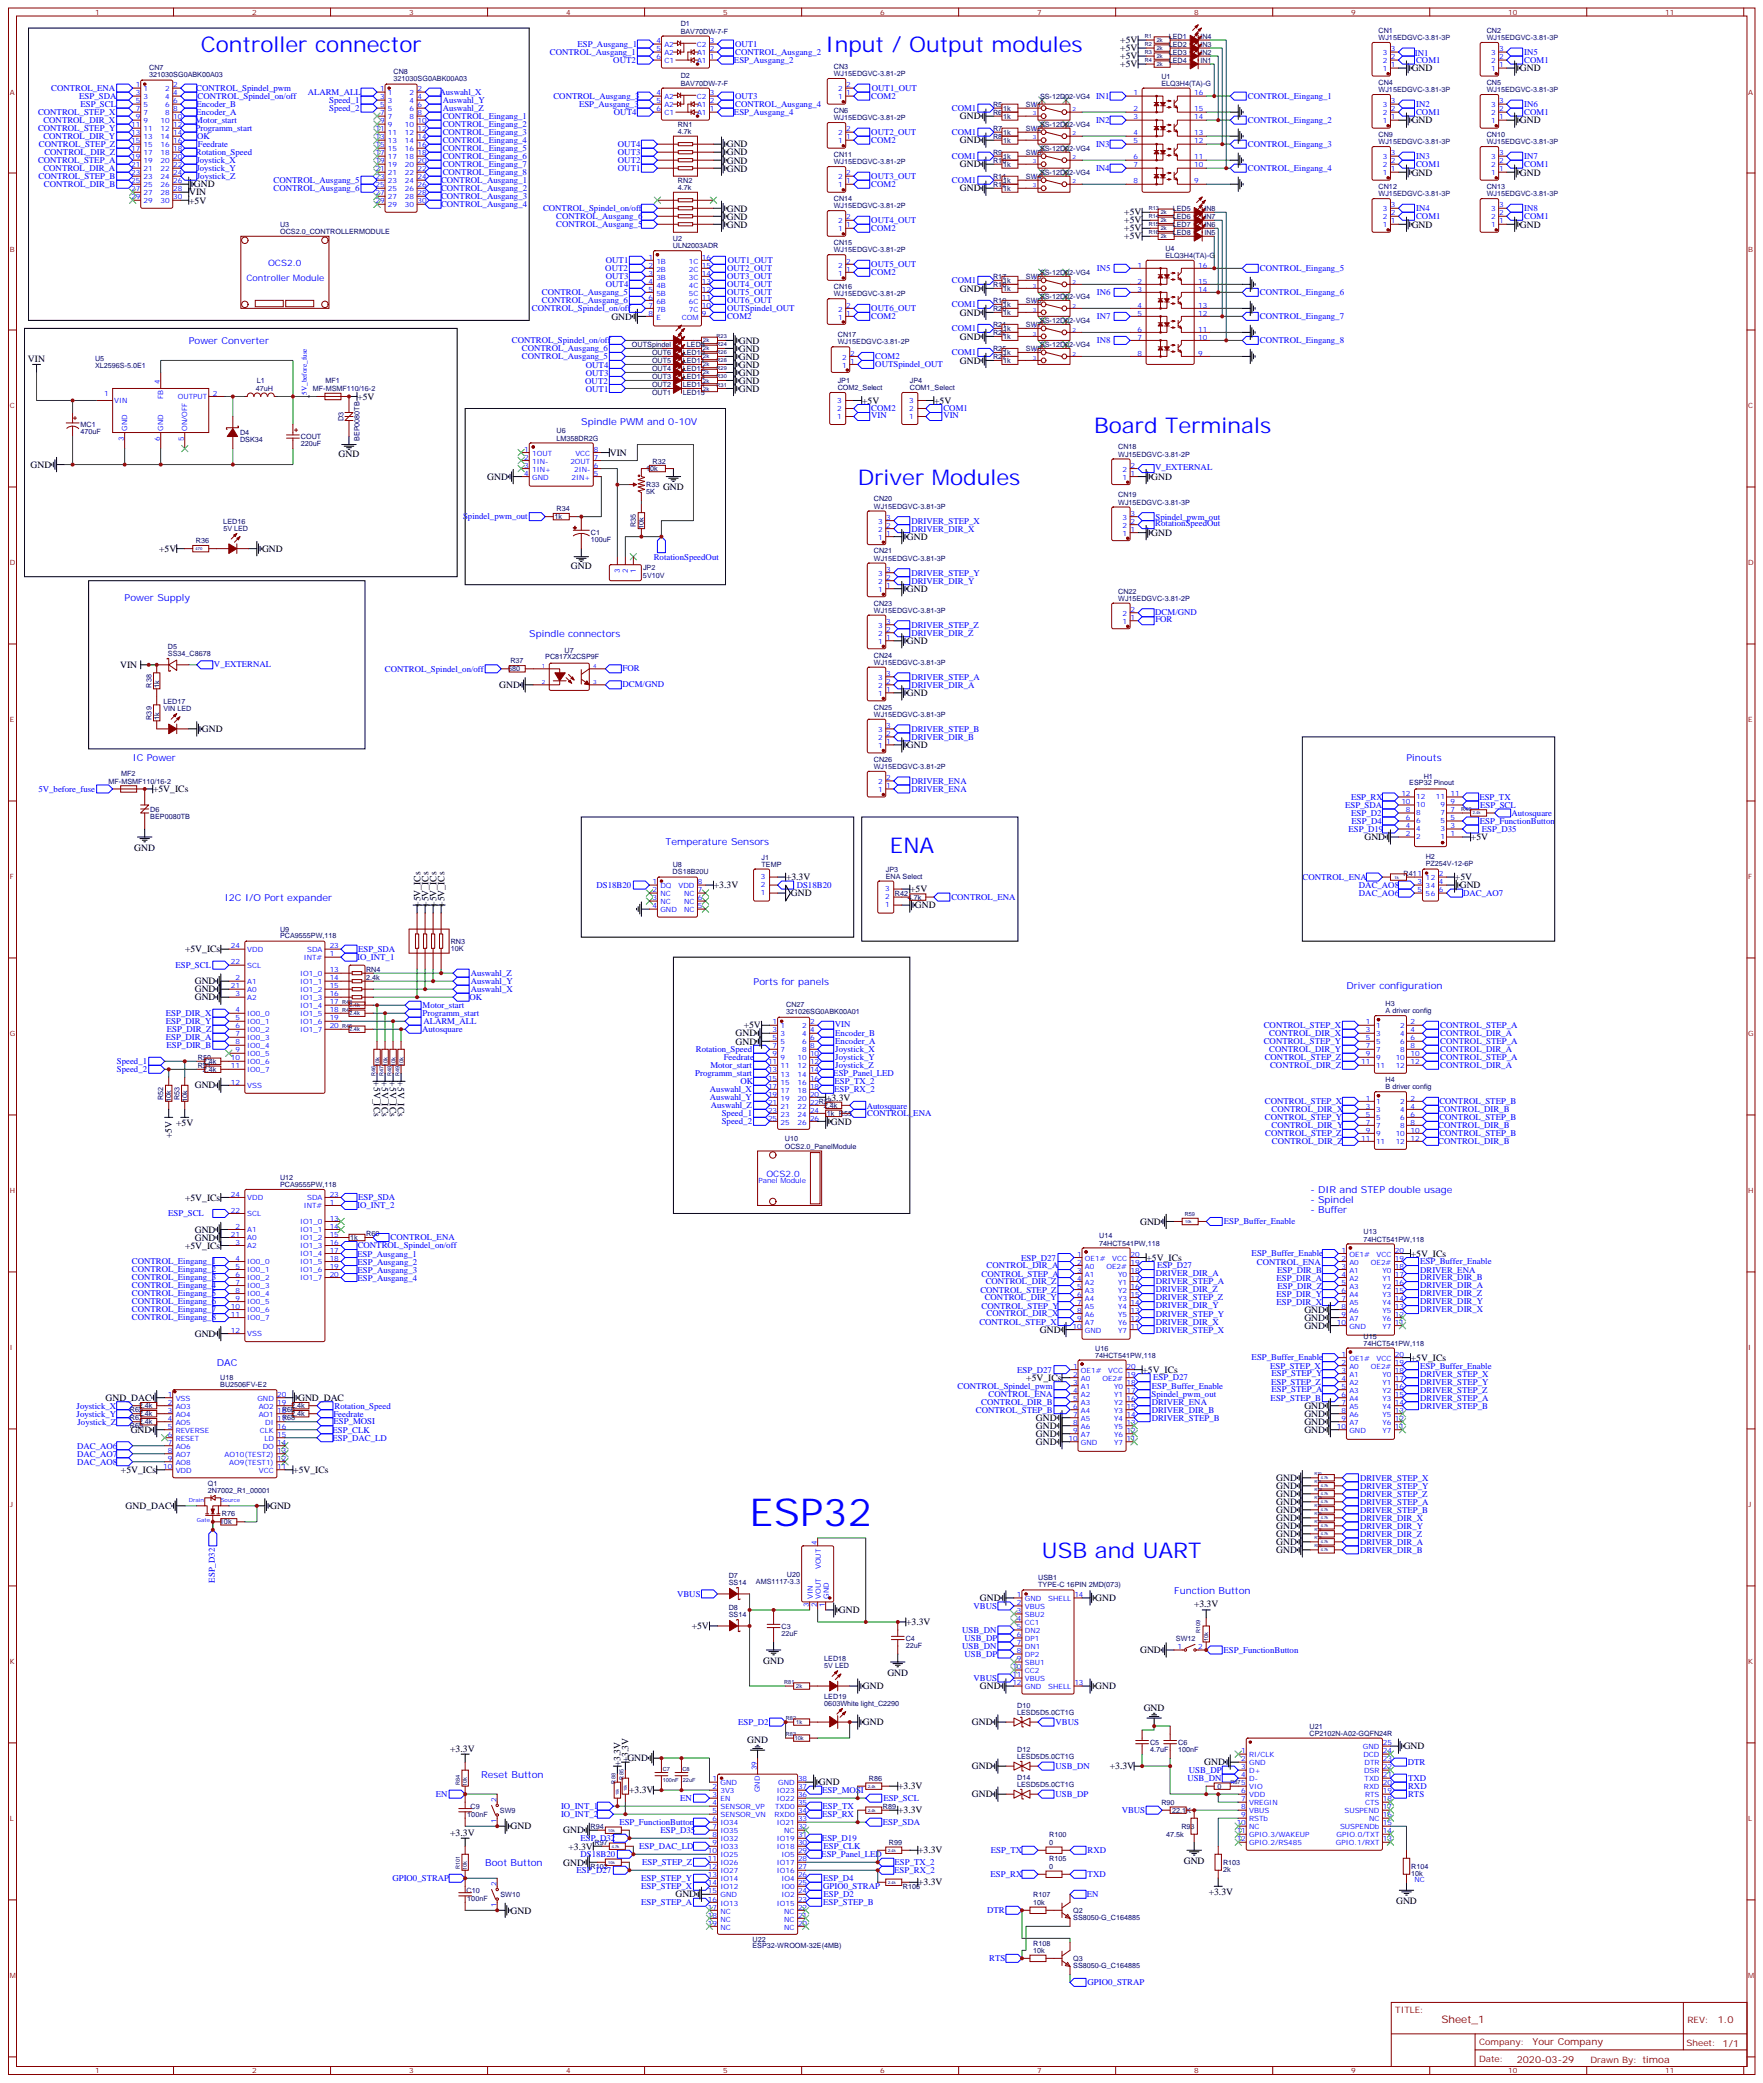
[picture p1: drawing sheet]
<svg xmlns="http://www.w3.org/2000/svg" width="776mm" height="917mm" viewBox="0 0 776 917" stroke-linecap="round" stroke-linejoin="round" font-family="sans-serif">
<defs><g id="words">
<text font-size="16.9" fill="#00f" x="330.1" y="672">ESP32</text>
<g font-size="9.5" fill="#00f">
<text x="88.4" y="22.9">Controller connector</text>
<text x="363.6" y="22.9">Input / Output modules</text>
<text x="481.8" y="190.5">Board Terminals</text>
<text x="377.7" y="213.4">Driver Modules</text>
<text x="391.8" y="375.7">ENA</text>
<text x="458.8" y="686.2">USB and UART</text>
</g>
<text font-size="4.6" fill="#800" x="634.7" y="891">Sheet_1</text>
<g font-size="4.2">
<text x="493.3" y="19">+5V</text>
<text x="493.3" y="22.6">+5V</text>
<text x="493.3" y="26.1">+5V</text>
<text x="493.3" y="29.6">+5V</text>
<text x="621.6" y="31.4">GND</text>
<text x="669.3" y="31.4">GND</text>
<text x="422.7" y="52.6">GND</text>
<text x="621.6" y="54.4">GND</text>
<text x="669.3" y="54.4">GND</text>
<text x="320" y="65">GND</text>
<text x="422.7" y="63.2">GND</text>
<text x="320" y="68.5">GND</text>
<text x="320" y="72">GND</text>
<text x="320" y="75.5">GND</text>
<text x="422.7" y="73.8">GND</text>
<text x="621.6" y="77.3">GND</text>
<text x="669.3" y="77.3">GND</text>
<text x="85.4" y="82.6">GND</text>
<text x="83.3" y="89.6">+5V</text>
<text x="83.3" y="86.1">VIN</text>
<text x="422.7" y="84.3">GND</text>
<text x="320" y="93.2">GND</text>
<text x="495.1" y="94.9">+5V</text>
<text x="320" y="100.2">GND</text>
<text x="320" y="96.7">GND</text>
<text x="495.1" y="98.4">+5V</text>
<text x="495.1" y="102">+5V</text>
<text x="621.6" y="100.2">GND</text>
<text x="669.3" y="100.2">GND</text>
<text x="495.1" y="105.5">+5V</text>
<text x="422.7" y="128.4">GND</text>
<text x="269.2" y="140.8">GND</text>
<text x="422.7" y="139">GND</text>
<text x="422.7" y="149.6">GND</text>
<text x="325.3" y="154.9">GND</text>
<text x="325.3" y="151.4">GND</text>
<text x="12.3" y="159.4">VIN</text>
<text x="325.3" y="162">GND</text>
<text x="325.3" y="158.4">GND</text>
<text x="422.7" y="160.2">GND</text>
<text x="325.3" y="165.5">GND</text>
<text x="325.3" y="169">GND</text>
<text x="325.3" y="172.5">GND</text>
<text x="157.4" y="176">+5V</text>
<text x="379.6" y="177.8">+5V</text>
<text x="411.4" y="177.8">+5V</text>
<text x="149.1" y="201.4">GND</text>
<text x="268.5" y="200.7">VIN</text>
<text x="13.5" y="206">GND</text>
<text x="214.5" y="211.3">GND</text>
<text x="292" y="216">GND</text>
<text x="507" y="211.4">GND</text>
<text x="399.4" y="237.8">GND</text>
<text x="507" y="236">GND</text>
<text x="70.1" y="243.1">+5V</text>
<text x="115.4" y="243.1">GND</text>
<text x="251.4" y="250.8">GND</text>
<text x="399.4" y="260.7">GND</text>
<text x="399.4" y="283.7">GND</text>
<text x="52.9" y="294.2">VIN</text>
<text x="219.8" y="303">GND</text>
<text x="399.4" y="306.6">GND</text>
<text x="88.9" y="322.5">GND</text>
<text x="399.4" y="329.5">GND</text>
<text x="67.4" y="348.9">+5V_ICs</text>
<text x="600.8" y="370.1">GND</text>
<text x="647.7" y="370.1">+5V</text>
<text x="59.1" y="374.8">GND</text>
<text x="346.1" y="387.7">+3.3V</text>
<text x="640.7" y="387.7">+5V</text>
<text x="314.4" y="391.2">+3.3V</text>
<text x="348.2" y="394.8">GND</text>
<text x="400.8" y="393">+5V</text>
<text x="642.8" y="391.3">GND</text>
<text x="185.1" y="399.4" transform="rotate(-90 185.1 399.4)">+5V_ICs</text>
<text x="188.6" y="399.4" transform="rotate(-90 188.6 399.4)">+5V_ICs</text>
<text x="192.2" y="399.4" transform="rotate(-90 192.2 399.4)">+5V_ICs</text>
<text x="195.7" y="399.4" transform="rotate(-90 195.7 399.4)">+5V_ICs</text>
<text x="402.9" y="400.1">GND</text>
<text x="81.5" y="419.5">+5V_ICs</text>
<text x="85.8" y="437.1">GND</text>
<text x="85.8" y="433.5">GND</text>
<text x="85.8" y="440.6">GND</text>
<text x="327.5" y="453">+5V</text>
<text x="323.9" y="456.5">GND</text>
<text x="323.9" y="460.1">GND</text>
<text x="85.8" y="479.4">GND</text>
<text x="164.6" y="476.3" transform="rotate(90 164.6 476.3)">+5V_ICs</text>
<text x="168.1" y="476.3" transform="rotate(90 168.1 476.3)">+5V_ICs</text>
<text x="171.6" y="476.3" transform="rotate(90 171.6 476.3)">+5V_ICs</text>
<text x="175.2" y="476.3" transform="rotate(90 175.2 476.3)">+5V_ICs</text>
<text x="363.7" y="484.7">+3.3V</text>
<text x="77.6" y="496.1">+5V</text>
<text x="365.9" y="495.3">GND</text>
<text x="75.7" y="501.2" transform="rotate(-90 75.7 501.2)">+5V</text>
<text x="81.5" y="528.9">+5V_ICs</text>
<text x="502" y="539.4">GND</text>
<text x="85.8" y="542.9">GND</text>
<text x="81.5" y="550">+5V_ICs</text>
<text x="85.8" y="546.4">GND</text>
<text x="504.9" y="555.3">+5V_ICs</text>
<text x="621.3" y="553.5">+5V_ICs</text>
<text x="574.4" y="578.2">GND</text>
<text x="574.4" y="581.8">GND</text>
<text x="457.9" y="587.1">GND</text>
<text x="574.4" y="585.3">GND</text>
<text x="85.8" y="588.8">GND</text>
<text x="621.3" y="599.4">+5V_ICs</text>
<text x="503.1" y="604.7">+5V_ICs</text>
<text x="451.9" y="608.2">+5V_ICs</text>
<text x="46.5" y="617">GND_DAC</text>
<text x="131.3" y="617">GND_DAC</text>
<text x="574.4" y="620.6">GND</text>
<text x="456.2" y="625.9">GND</text>
<text x="456.2" y="629.4">GND</text>
<text x="574.4" y="624.1">GND</text>
<text x="574.4" y="627.6">GND</text>
<text x="57.5" y="631.1">GND</text>
<text x="456.2" y="632.9">GND</text>
<text x="574.4" y="631.2">GND</text>
<text x="456.2" y="636.5">GND</text>
<text x="53.3" y="648.8">+5V_ICs</text>
<text x="129.2" y="648.8">+5V_ICs</text>
<text x="562" y="652.3">GND</text>
<text x="562" y="655.8">GND</text>
<text x="562" y="659.4">GND</text>
<text x="55.3" y="664.6">GND_DAC</text>
<text x="118.9" y="664.6">GND</text>
<text x="562" y="662.9">GND</text>
<text x="562" y="666.4">GND</text>
<text x="562" y="669.9">GND</text>
<text x="562" y="677">GND</text>
<text x="562" y="673.5">GND</text>
<text x="562" y="680.5">GND</text>
<text x="562" y="684.1">GND</text>
<text x="431.5" y="705.2">GND</text>
<text x="482.3" y="705.2">GND</text>
<text x="525.8" y="708">+3.3V</text>
<text x="369.4" y="710.5">GND</text>
<text x="304.6" y="717.6">+5V</text>
<text x="399" y="715.8">+3.3V</text>
<text x="502" y="728.1">GND</text>
<text x="336.1" y="732.8">GND</text>
<text x="390.7" y="738.1">GND</text>
<text x="380" y="744">GND</text>
<text x="431.5" y="744">GND</text>
<text x="482.3" y="744">GND</text>
<text x="503.6" y="753.5">GND</text>
<text x="380" y="759.9">GND</text>
<text x="428" y="759.9">GND</text>
<text x="329" y="767.6">GND</text>
<text x="198.3" y="771.5">+3.3V</text>
<text x="618.1" y="770.5">GND</text>
<text x="273.3" y="777.9" transform="rotate(-90 273.3 777.9)">+3.3V</text>
<text x="276.3" y="775.8">GND</text>
<text x="276.8" y="776.2" transform="rotate(-90 276.8 776.2)">+3.3V</text>
<text x="428" y="779.3">GND</text>
<text x="488.7" y="779.3">+3.3V</text>
<text x="530.3" y="777.6">GND</text>
<text x="277.1" y="789.9">+3.3V</text>
<text x="360.6" y="786.3">GND</text>
<text x="395.5" y="788.1">+3.3V</text>
<text x="428" y="791.6">GND</text>
<text x="395.5" y="798.7">+3.3V</text>
<text x="198.3" y="808.5">+3.3V</text>
<text x="224.8" y="805.7">GND</text>
<text x="248" y="807.5">GND</text>
<text x="250.4" y="814.6">+3.3V</text>
<text x="248" y="821.6">GND</text>
<text x="404.3" y="816.3">+3.3V</text>
<text x="521.3" y="820.9">GND</text>
<text x="404.3" y="830.4">+3.3V</text>
<text x="297.4" y="835.7">GND</text>
<text x="532.2" y="834.7">+3.3V</text>
<text x="614.8" y="838.6">GND</text>
<text x="224.8" y="842.8">GND</text>
</g>
<g font-size="4.2" fill="#00f">
<text x="83.1" y="151.7">Power Converter</text>
<text x="256" y="187">Spindle PWM and 0-10V</text>
<text x="54.9" y="264.6">Power Supply</text>
<text x="233" y="280.5">Spindle connectors</text>
<text x="58.4" y="335.1">IC Power</text>
<text x="619.3" y="335.1">Pinouts</text>
<text x="293" y="372.2">Temperature Sensors</text>
<text x="99" y="396.9">I2C I/O Port expander</text>
<text x="331.8" y="433.9">Ports for panels</text>
<text x="592.9" y="435.7">Driver configuration</text>
<text x="577" y="525.6">- DIR and STEP double usage</text>
<text x="577" y="529.9">- Spindel</text>
<text x="577" y="534.1">- Buffer</text>
<text x="95.5" y="601.5">DAC</text>
<text x="517" y="702">Function Button</text>
<text x="211.9" y="783.2">Reset Button</text>
<text x="213.6" y="822">Boot Button</text>
</g>
<g font-size="4.2" fill="#800">
<text x="756.4" y="891.2">1.0</text>
<text x="674.8" y="900.8">Your Company</text>
<text x="667.9" y="908.6">2020-03-29</text>
</g>
<g font-size="3.9" fill="#00f">
<text x="254.3" y="20.6">ESP_Ausgang_1</text>
<text x="323.7" y="20.7">OUT1</text>
<text x="242.1" y="24.2">CONTROL_Ausgang_1</text>
<text x="270.1" y="27.6">OUT2</text>
<text x="323.2" y="27.8">ESP_Ausgang_2</text>
<text x="323.7" y="24.2">CONTROL_Ausgang_2</text>
<text x="623" y="24.6">IN1</text>
<text x="623.6" y="27.7">COM1</text>
<text x="671.2" y="27.7">COM1</text>
<text x="671.2" y="24.2">IN5</text>
<text x="22.5" y="40.1">CONTROL_ENA</text>
<text x="86.4" y="40.1">CONTROL_Spindel_pwm</text>
<text x="135.5" y="41.9">ALARM_ALL</text>
<text x="193.5" y="41.8">Auswahl_X</text>
<text x="383.9" y="40.1">OUT1_OUT</text>
<text x="34.9" y="43.6">ESP_SDA</text>
<text x="35.4" y="47">ESP_SCL</text>
<text x="86.5" y="47.1">Encoder_B</text>
<text x="87" y="43.6">CONTROL_Spindel_on/off</text>
<text x="144.9" y="45.3">Speed_1</text>
<text x="194.9" y="45.4">Auswahl_Y</text>
<text x="243.7" y="43.6">CONTROL_Ausgang_3</text>
<text x="255" y="47.2">ESP_Ausgang_3</text>
<text x="323.7" y="47.1">CONTROL_Ausgang_4</text>
<text x="323.7" y="43.7">OUT3</text>
<text x="383.7" y="43.5">COM2</text>
<text x="482.6" y="43.6">IN1</text>
<text x="549.5" y="43.6">CONTROL_Eingang_1</text>
<text x="623.6" y="47.1">IN2</text>
<text x="671.2" y="47.1">IN6</text>
<text x="16.7" y="50.6">CONTROL_STEP_X</text>
<text x="86.4" y="50.7">Encoder_A</text>
<text x="144.9" y="48.9">Speed_2</text>
<text x="194.9" y="48.9">Auswahl_Z</text>
<text x="194.9" y="52.4">CONTROL_Eingang_1</text>
<text x="270.3" y="50.6">OUT4</text>
<text x="323.2" y="50.8">ESP_Ausgang_4</text>
<text x="419.1" y="48.9">COM1</text>
<text x="623.6" y="50.6">COM1</text>
<text x="671.2" y="50.6">COM1</text>
<text x="16.7" y="57.7">CONTROL_STEP_Y</text>
<text x="19.1" y="54.2">CONTROL_DIR_X</text>
<text x="86" y="54.2">Motor_start</text>
<text x="86.1" y="57.7">Programm_start</text>
<text x="194.9" y="56">CONTROL_Eingang_2</text>
<text x="194.9" y="59.5">CONTROL_Eingang_3</text>
<text x="383.7" y="59.5">OUT2_OUT</text>
<text x="419.1" y="59.5">COM1</text>
<text x="482.6" y="54.2">IN2</text>
<text x="549.5" y="54.2">CONTROL_Eingang_2</text>
<text x="17.2" y="64.8">CONTROL_STEP_Z</text>
<text x="19.1" y="61.2">CONTROL_DIR_Y</text>
<text x="86.8" y="61.3">OK</text>
<text x="87.1" y="64.9">Feedrate</text>
<text x="194.9" y="63">CONTROL_Eingang_4</text>
<text x="272.1" y="64.9">OUT4</text>
<text x="383.7" y="62.9">COM2</text>
<text x="482.6" y="64.8">IN3</text>
<text x="549.5" y="64.8">CONTROL_Eingang_3</text>
<text x="16.7" y="71.8">CONTROL_STEP_A</text>
<text x="19.5" y="68.3">CONTROL_DIR_Z</text>
<text x="86.3" y="68.3">Rotation_Speed</text>
<text x="86.5" y="71.8">Joystick_X</text>
<text x="194.9" y="66.6">CONTROL_Eingang_5</text>
<text x="194.9" y="70.1">CONTROL_Eingang_6</text>
<text x="272.1" y="71.9">OUT2</text>
<text x="272.1" y="68.4">OUT3</text>
<text x="419.1" y="70">COM1</text>
<text x="623.6" y="70.1">IN3</text>
<text x="671.2" y="70.1">IN7</text>
<text x="19.1" y="75.3">CONTROL_DIR_A</text>
<text x="86.5" y="75.4">Joystick_Y</text>
<text x="194.9" y="73.6">CONTROL_Eingang_7</text>
<text x="194.9" y="77.1">CONTROL_Eingang_8</text>
<text x="272.1" y="75.4">OUT1</text>
<text x="482.6" y="75.3">IN4</text>
<text x="549.5" y="75.4">CONTROL_Eingang_4</text>
<text x="623.6" y="73.5">COM1</text>
<text x="671.2" y="73.5">COM1</text>
<text x="17" y="78.9">CONTROL_STEP_B</text>
<text x="19.3" y="82.4">CONTROL_DIR_B</text>
<text x="86.7" y="78.9">Joystick_Z</text>
<text x="120.4" y="80.6">CONTROL_Ausgang_5</text>
<text x="194.2" y="80.6">CONTROL_Ausgang_1</text>
<text x="383.7" y="78.9">OUT3_OUT</text>
<text x="383.7" y="82.3">COM2</text>
<text x="419.1" y="80.6">COM1</text>
<text x="120.4" y="84.2">CONTROL_Ausgang_6</text>
<text x="194.2" y="84.2">CONTROL_Ausgang_2</text>
<text x="194.2" y="87.7">CONTROL_Ausgang_3</text>
<text x="194.2" y="91.2">CONTROL_Ausgang_4</text>
<text x="239.1" y="93">CONTROL_Spindel_on/off</text>
<text x="623.6" y="93">IN4</text>
<text x="671.2" y="93">IN8</text>
<text x="244.9" y="96.5">CONTROL_Ausgang_6</text>
<text x="244.9" y="100.1">CONTROL_Ausgang_5</text>
<text x="383.7" y="98.3">OUT4_OUT</text>
<text x="383.7" y="101.7">COM2</text>
<text x="623.6" y="96.4">COM1</text>
<text x="671.2" y="96.4">COM1</text>
<text x="118" y="117.1">OCS2.0</text>
<text x="266.5" y="119.3">OUT2</text>
<text x="266.8" y="115.9">OUT1</text>
<text x="320.2" y="119.5">OUT2_OUT</text>
<text x="320.4" y="115.9">OUT1_OUT</text>
<text x="383.7" y="117.7">OUT5_OUT</text>
<text x="483" y="119.4">IN5</text>
<text x="554.8" y="119.5">CONTROL_Eingang_5</text>
<text x="108.5" y="123.8">Controller Module</text>
<text x="266.8" y="122.9">OUT3</text>
<text x="320.2" y="123">OUT3_OUT</text>
<text x="383.7" y="121.1">COM2</text>
<text x="419.1" y="124.7">COM1</text>
<text x="238.6" y="130">CONTROL_Ausgang_5</text>
<text x="266.8" y="126.4">OUT4</text>
<text x="320.2" y="126.5">OUT4_OUT</text>
<text x="320.2" y="130">OUT5_OUT</text>
<text x="483" y="130">IN6</text>
<text x="554.8" y="130.1">CONTROL_Eingang_6</text>
<text x="234.2" y="137.1">CONTROL_Spindel_on/off</text>
<text x="238.6" y="133.5">CONTROL_Ausgang_6</text>
<text x="320.2" y="133.6">OUT6_OUT</text>
<text x="320.2" y="137.1">OUTSpindel_OUT</text>
<text x="383.7" y="137.1">OUT6_OUT</text>
<text x="419.1" y="135.3">COM1</text>
<text x="320.2" y="140.5">COM2</text>
<text x="383.7" y="140.5">COM2</text>
<text x="483" y="140.6">IN7</text>
<text x="554.8" y="140.6">CONTROL_Eingang_7</text>
<text x="419.1" y="145.9">COM1</text>
<text x="225.4" y="151.2">CONTROL_Spindel_on/off</text>
<text x="229.8" y="154.7">CONTROL_Ausgang_6</text>
<text x="483" y="151.2">IN8</text>
<text x="554.8" y="151.2">CONTROL_Eingang_8</text>
<text x="229.8" y="158.3">CONTROL_Ausgang_5</text>
<text x="385.4" y="158.2">COM2</text>
<text x="385.4" y="161.8">OUTSpindel_OUT</text>
<text x="419.1" y="156.5">COM1</text>
<text x="258" y="165.7">OUT3</text>
<text x="258" y="162.2">OUT4</text>
<text x="257.7" y="169.2">OUT2</text>
<text x="258" y="172.7">OUT1</text>
<text x="383.6" y="184.3">VIN</text>
<text x="383.7" y="181.1">COM2</text>
<text x="415.4" y="184.3">VIN</text>
<text x="415.4" y="181.1">COM1</text>
<text x="508.7" y="207">V_EXTERNAL</text>
<text x="203.9" y="228.8">Spindel_pwm_out</text>
<text x="401.3" y="230.6">DRIVER_STEP_X</text>
<text x="508.7" y="231.7">RotationSpeedOut</text>
<text x="508.8" y="228.8">Spindel_pwm_out</text>
<text x="401.3" y="234.1">DRIVER_DIR_X</text>
<text x="287.9" y="246.5">RotationSpeedOut</text>
<text x="401.3" y="253.5">DRIVER_STEP_Y</text>
<text x="401.3" y="257">DRIVER_DIR_Y</text>
<text x="508.7" y="270.7">DCM/GND</text>
<text x="508.7" y="274.1">FOR</text>
<text x="401.3" y="276.5">DRIVER_STEP_Z</text>
<text x="401.3" y="280">DRIVER_DIR_Z</text>
<text x="94.2" y="293.7">V_EXTERNAL</text>
<text x="169.5" y="295.8">CONTROL_Spindel_on/off</text>
<text x="274.1" y="295.3">FOR</text>
<text x="401.3" y="299.4">DRIVER_STEP_A</text>
<text x="274.1" y="302.4">DCM/GND</text>
<text x="401.3" y="302.9">DRIVER_DIR_A</text>
<text x="401.3" y="322.3">DRIVER_STEP_B</text>
<text x="401.3" y="325.8">DRIVER_DIR_B</text>
<text x="401.3" y="345.2">DRIVER_ENA</text>
<text x="16.9" y="348.7">5V_before_fuse</text>
<text x="401.3" y="348.8">DRIVER_ENA</text>
<text x="594.9" y="352.3">ESP_RX</text>
<text x="651.4" y="352.4">ESP_TX</text>
<text x="592.3" y="355.8">ESP_SDA</text>
<text x="595" y="359.4">ESP_D2</text>
<text x="651.8" y="355.9">ESP_SCL</text>
<text x="665.6" y="359.5">Autosquare</text>
<text x="595.1" y="362.9">ESP_D4</text>
<text x="651.7" y="362.8">ESP_FunctionButton</text>
<text x="593.8" y="366.5">ESP_D19</text>
<text x="652.5" y="366.6">ESP_D35</text>
<text x="573.6" y="387.5">CONTROL_ENA</text>
<text x="262.6" y="391.1">DS18B20</text>
<text x="350.8" y="391.1">DS18B20</text>
<text x="598.4" y="391">DAC_AO8</text>
<text x="598.4" y="394.5">DAC_AO6</text>
<text x="644.3" y="394.7">DAC_AO7</text>
<text x="419" y="396.4">CONTROL_ENA</text>
<text x="157.7" y="419.3">ESP_SDA</text>
<text x="157.3" y="422.9">IO_INT_1</text>
<text x="77.2" y="426.4">ESP_SCL</text>
<text x="207.3" y="429.9">Auswahl_Z</text>
<text x="207.3" y="437">Auswahl_X</text>
<text x="207.3" y="433.4">Auswahl_Y</text>
<text x="206.7" y="440.5">OK</text>
<text x="73" y="447.5">ESP_DIR_X</text>
<text x="186.1" y="444">Motor_start</text>
<text x="186.1" y="447.5">Programm_start</text>
<text x="73" y="451">ESP_DIR_Y</text>
<text x="73.5" y="454.6">ESP_DIR_Z</text>
<text x="185.9" y="454.6">Autosquare</text>
<text x="186.4" y="451.1">ALARM_ALL</text>
<text x="367.6" y="452.4">VIN</text>
<text x="556.5" y="452.8">CONTROL_STEP_X</text>
<text x="634.1" y="452.8">CONTROL_STEP_A</text>
<text x="73" y="458.1">ESP_DIR_A</text>
<text x="73.3" y="461.6">ESP_DIR_B</text>
<text x="367.8" y="459.9">Encoder_A</text>
<text x="367.8" y="456.4">Encoder_B</text>
<text x="556.5" y="459.8">CONTROL_STEP_Y</text>
<text x="558.9" y="456.3">CONTROL_DIR_X</text>
<text x="634.1" y="459.9">CONTROL_STEP_A</text>
<text x="634.1" y="456.4">CONTROL_DIR_A</text>
<text x="306.4" y="463.4">Rotation_Speed</text>
<text x="318.7" y="466.8">Feedrate</text>
<text x="367.8" y="467">Joystick_Y</text>
<text x="367.8" y="463.4">Joystick_X</text>
<text x="556.9" y="466.9">CONTROL_STEP_Z</text>
<text x="558.9" y="463.4">CONTROL_DIR_Y</text>
<text x="634.1" y="467">CONTROL_STEP_A</text>
<text x="634.1" y="463.4">CONTROL_DIR_A</text>
<text x="51.5" y="468.7">Speed_1</text>
<text x="51.5" y="472.2">Speed_2</text>
<text x="306.2" y="474">Programm_start</text>
<text x="312.8" y="470.5">Motor_start</text>
<text x="366.9" y="473.9">ESP_Panel_LED</text>
<text x="367.8" y="470.5">Joystick_Z</text>
<text x="559.3" y="470.4">CONTROL_DIR_Z</text>
<text x="634.1" y="470.5">CONTROL_DIR_A</text>
<text x="326.1" y="477.4">OK</text>
<text x="367.4" y="477.5">ESP_TX_2</text>
<text x="312.6" y="481">Auswahl_X</text>
<text x="312.6" y="484.6">Auswahl_Y</text>
<text x="367.3" y="481">ESP_RX_2</text>
<text x="313" y="488.1">Auswahl_Z</text>
<text x="317.8" y="491.6">Speed_1</text>
<text x="381.7" y="488.4">Autosquare</text>
<text x="381.9" y="491.6">CONTROL_ENA</text>
<text x="557" y="486.3">CONTROL_STEP_X</text>
<text x="559.9" y="489.9">CONTROL_DIR_X</text>
<text x="633.3" y="489.9">CONTROL_DIR_B</text>
<text x="633.8" y="486.3">CONTROL_STEP_B</text>
<text x="317.8" y="495.1">Speed_2</text>
<text x="557" y="493.4">CONTROL_STEP_Y</text>
<text x="559.9" y="496.9">CONTROL_DIR_Y</text>
<text x="633.3" y="496.9">CONTROL_DIR_B</text>
<text x="633.8" y="493.4">CONTROL_STEP_B</text>
<text x="557.2" y="500.4">CONTROL_STEP_Z</text>
<text x="560.1" y="504">CONTROL_DIR_Z</text>
<text x="633.3" y="504">CONTROL_DIR_B</text>
<text x="633.8" y="500.4">CONTROL_STEP_B</text>
<text x="337.5" y="518.2">OCS2.0</text>
<text x="157.3" y="532.2">IO_INT_2</text>
<text x="157.7" y="528.6">ESP_SDA</text>
<text x="74.1" y="535.7">ESP_SCL</text>
<text x="538.9" y="539.3">ESP_Buffer_Enable</text>
<text x="157.5" y="549.9">CONTROL_Spindel_on/off</text>
<text x="172" y="546.3">CONTROL_ENA</text>
<text x="58.1" y="556.9">CONTROL_Eingang_1</text>
<text x="157.3" y="553.6">ESP_Ausgang_1</text>
<text x="157.4" y="557.2">ESP_Ausgang_2</text>
<text x="449.6" y="555.2">ESP_D27</text>
<text x="551.1" y="553.3">ESP_Buffer_Enable</text>
<text x="553.5" y="557.2">CONTROL_ENA</text>
<text x="625.3" y="556.9">ESP_Buffer_Enable</text>
<text x="58.1" y="560.4">CONTROL_Eingang_2</text>
<text x="58.1" y="564">CONTROL_Eingang_3</text>
<text x="157.4" y="560.7">ESP_Ausgang_3</text>
<text x="432.2" y="562.6">CONTROL_STEP_A</text>
<text x="434.4" y="558.7">CONTROL_DIR_A</text>
<text x="508.9" y="562.2">DRIVER_DIR_A</text>
<text x="509.6" y="558.6">ESP_D27</text>
<text x="562.4" y="560.7">ESP_DIR_B</text>
<text x="625.3" y="564">DRIVER_DIR_B</text>
<text x="625.3" y="560.7">DRIVER_ENA</text>
<text x="58.1" y="567.5">CONTROL_Eingang_4</text>
<text x="157.4" y="564.1">ESP_Ausgang_4</text>
<text x="431.7" y="569.5">CONTROL_STEP_Z</text>
<text x="434.1" y="565.7">CONTROL_DIR_Z</text>
<text x="508.9" y="565.7">DRIVER_STEP_A</text>
<text x="508.9" y="569.3">DRIVER_DIR_Z</text>
<text x="562.1" y="564.3">ESP_DIR_A</text>
<text x="562.6" y="567.8">ESP_DIR_Z</text>
<text x="625.3" y="567.5">DRIVER_DIR_A</text>
<text x="58.1" y="571">CONTROL_Eingang_5</text>
<text x="58.1" y="574.5">CONTROL_Eingang_6</text>
<text x="433.6" y="572.8">CONTROL_DIR_Y</text>
<text x="508.9" y="572.8">DRIVER_STEP_Z</text>
<text x="562.1" y="574.9">ESP_DIR_X</text>
<text x="562.1" y="571.3">ESP_DIR_Y</text>
<text x="625.3" y="574.5">DRIVER_DIR_Y</text>
<text x="625.3" y="571">DRIVER_DIR_Z</text>
<text x="58.1" y="578.1">CONTROL_Eingang_7</text>
<text x="58.1" y="581.6">CONTROL_Eingang_8</text>
<text x="432.2" y="576.7">CONTROL_STEP_Y</text>
<text x="434.4" y="579.8">CONTROL_DIR_X</text>
<text x="508.9" y="576.3">DRIVER_DIR_Y</text>
<text x="508.9" y="579.8">DRIVER_STEP_Y</text>
<text x="625.3" y="578.1">DRIVER_DIR_X</text>
<text x="431.3" y="583.6">CONTROL_STEP_X</text>
<text x="508.9" y="583.4">DRIVER_DIR_X</text>
<text x="508.9" y="586.9">DRIVER_STEP_X</text>
<text x="551.1" y="599.2">ESP_Buffer_Enable</text>
<text x="447.9" y="604.6">ESP_D27</text>
<text x="559.3" y="602.8">ESP_STEP_X</text>
<text x="625.3" y="602.8">ESP_Buffer_Enable</text>
<text x="421.7" y="611.9">CONTROL_Spindel_pwm</text>
<text x="507.2" y="611.6">ESP_Buffer_Enable</text>
<text x="507.8" y="608">ESP_D27</text>
<text x="559.7" y="609.8">ESP_STEP_Z</text>
<text x="559.9" y="606.1">ESP_STEP_Y</text>
<text x="625.3" y="606.6">DRIVER_STEP_X</text>
<text x="625.3" y="610.1">DRIVER_STEP_Y</text>
<text x="435.3" y="615.4">CONTROL_ENA</text>
<text x="507.1" y="615.4">Spindel_pwm_out</text>
<text x="559.5" y="616.9">ESP_STEP_B</text>
<text x="559.9" y="613.2">ESP_STEP_A</text>
<text x="625.3" y="617.1">DRIVER_STEP_A</text>
<text x="625.3" y="613.6">DRIVER_STEP_Z</text>
<text x="33.7" y="620.4">Joystick_X</text>
<text x="33.7" y="623.9">Joystick_Y</text>
<text x="147.3" y="620.4">Rotation_Speed</text>
<text x="429.7" y="622.4">CONTROL_STEP_B</text>
<text x="432.1" y="618.6">CONTROL_DIR_B</text>
<text x="507.2" y="622.2">DRIVER_DIR_B</text>
<text x="507.2" y="618.9">DRIVER_ENA</text>
<text x="625.3" y="620.7">DRIVER_STEP_B</text>
<text x="34.1" y="627.4">Joystick_Z</text>
<text x="146.8" y="624">Feedrate</text>
<text x="146.9" y="627.4">ESP_MOSI</text>
<text x="507.1" y="625.7">DRIVER_STEP_B</text>
<text x="146.5" y="630.9">ESP_CLK</text>
<text x="146.5" y="634.5">ESP_DAC_LD</text>
<text x="34" y="638.1">DAC_AO6</text>
<text x="34" y="641.6">DAC_AO7</text>
<text x="34" y="645.1">DAC_AO8</text>
<text x="598.9" y="652.4">DRIVER_STEP_X</text>
<text x="598.9" y="655.9">DRIVER_STEP_Y</text>
<text x="598.9" y="659.5">DRIVER_STEP_Z</text>
<text x="598.9" y="663">DRIVER_STEP_A</text>
<text x="598.9" y="666.5">DRIVER_STEP_B</text>
<text x="598.9" y="670.1">DRIVER_DIR_X</text>
<text x="598.9" y="673.6">DRIVER_DIR_Y</text>
<text x="598.9" y="677.1">DRIVER_DIR_Z</text>
<text x="598.9" y="680.6">DRIVER_DIR_A</text>
<text x="598.9" y="684.2">DRIVER_DIR_B</text>
<text x="94.6" y="697.1" transform="rotate(-90 94.6 697.1)">ESP_D32</text>
<text x="298.2" y="703.3">VBUS</text>
<text x="428.7" y="708.6">VBUS</text>
<text x="423.7" y="719.2">USB_DN</text>
<text x="424.7" y="722.7">USB_DP</text>
<text x="423.7" y="726.2">USB_DN</text>
<text x="424.7" y="729.7">USB_DP</text>
<text x="538.8" y="727.9">ESP_FunctionButton</text>
<text x="428.7" y="740.3">VBUS</text>
<text x="325.1" y="759.7">ESP_D2</text>
<text x="464.8" y="759.8">VBUS</text>
<text x="464.8" y="779.2">USB_DN</text>
<text x="619.9" y="777.4">DTR</text>
<text x="522.9" y="784.4">USB_DN</text>
<text x="523.5" y="780.9">USB_DP</text>
<text x="620" y="784.5">TXD</text>
<text x="191.9" y="791.5">EN</text>
<text x="362.1" y="789.7">ESP_MOSI</text>
<text x="464.8" y="791.5">USB_DP</text>
<text x="620" y="788">RXD</text>
<text x="620" y="791.5">RTS</text>
<text x="247" y="796.7">IO_INT_1</text>
<text x="299.5" y="793.2">EN</text>
<text x="362.1" y="796.8">ESP_TX</text>
<text x="389" y="793.2">ESP_SCL</text>
<text x="247" y="800.2">IO_INT_2</text>
<text x="272.7" y="803.9">ESP_FunctionButton</text>
<text x="362" y="800.3">ESP_RX</text>
<text x="388.8" y="803.8">ESP_SDA</text>
<text x="493.9" y="798.5">VBUS</text>
<text x="290.9" y="807.4">ESP_D35</text>
<text x="255.6" y="810.9">ESP_D32</text>
<text x="281.4" y="814.4">ESP_DAC_LD</text>
<text x="362" y="810.9">ESP_D19</text>
<text x="362.6" y="814.4">ESP_CLK</text>
<text x="255.6" y="818">DS18B20</text>
<text x="282.8" y="821.5">ESP_STEP_Z</text>
<text x="361.7" y="817.9">ESP_Panel_LED</text>
<text x="393.9" y="821.5">ESP_TX_2</text>
<text x="436.3" y="816.2">ESP_TX</text>
<text x="478.9" y="816.2">RXD</text>
<text x="253.8" y="825">ESP_D27</text>
<text x="393.8" y="825">ESP_RX_2</text>
<text x="436.2" y="826.8">ESP_RX</text>
<text x="478.9" y="826.8">TXD</text>
<text x="172.8" y="828.5">GPIO0_STRAP</text>
<text x="282.3" y="828.5">ESP_STEP_Y</text>
<text x="282.3" y="832">ESP_STEP_X</text>
<text x="362.5" y="828.6">ESP_D4</text>
<text x="362.5" y="832.1">GPIO0_STRAP</text>
<text x="282.3" y="839.1">ESP_STEP_A</text>
<text x="362.5" y="839.1">ESP_STEP_B</text>
<text x="362.6" y="835.6">ESP_D2</text>
<text x="478.6" y="835.6">EN</text>
<text x="434.7" y="842.6">DTR</text>
<text x="435.6" y="863.8">RTS</text>
<text x="478.9" y="874.4">GPIO0_STRAP</text>
</g>
<g font-size="3.9" fill="#800">
<text x="614.4" y="886.5">TITLE:</text>
<text x="743" y="891.2">REV:</text>
<text x="651.3" y="900.7">Company:</text>
<text x="742.7" y="901.3">Sheet: 1/1</text>
<text x="651.3" y="908.4">Date:</text>
<text x="700.3" y="908.5">Drawn By: timoa</text>
</g>
<g font-size="3.2" fill="#800">
<text x="41.8" y="6.5">1</text>
<text x="111" y="6.5">2</text>
<text x="180.1" y="6.5">3</text>
<text x="249.3" y="6.5">4</text>
<text x="318.4" y="6.5">5</text>
<text x="387.6" y="6.5">6</text>
<text x="456.7" y="6.5">7</text>
<text x="525.9" y="6.5">8</text>
<text x="595" y="6.5">9</text>
<text x="664.1" y="6.5">10</text>
<text x="733.3" y="6.5">11</text>
<text x="4.3" y="41.6">A</text>
<text x="769.8" y="41.6">A</text>
<text x="4.3" y="110.8">B</text>
<text x="769.8" y="110.8">B</text>
<text x="4.3" y="179.9">C</text>
<text x="769.8" y="179.9">C</text>
<text x="4.3" y="249.1">D</text>
<text x="769.8" y="249.1">D</text>
<text x="4.3" y="318.2">E</text>
<text x="769.8" y="318.2">E</text>
<text x="4.3" y="387.4">F</text>
<text x="769.8" y="387.4">F</text>
<text x="4.3" y="456.5">G</text>
<text x="769.8" y="456.5">G</text>
<text x="4.3" y="525.6">H</text>
<text x="769.8" y="525.6">H</text>
<text x="4.3" y="594.8">I</text>
<text x="769.8" y="594.8">I</text>
<text x="4.3" y="663.9">J</text>
<text x="769.8" y="663.9">J</text>
<text x="4.3" y="733.1">K</text>
<text x="769.8" y="733.1">K</text>
<text x="4.3" y="802.2">L</text>
<text x="769.8" y="802.2">L</text>
<text x="4.3" y="871.4">M</text>
<text x="769.8" y="871.4">M</text>
<text x="41.8" y="913.2">1</text>
<text x="111" y="913.2">2</text>
<text x="180.1" y="913.2">3</text>
<text x="249.3" y="913.2">4</text>
<text x="318.4" y="913.2">5</text>
<text x="387.6" y="913.2">6</text>
<text x="456.7" y="913.2">7</text>
<text x="525.9" y="913.2">8</text>
<text x="595" y="913.2">9</text>
<text x="664.1" y="913.2">10</text>
<text x="733.3" y="913.2">11</text>
</g>
<g font-size="3.2" fill="#000080">
<text x="299.7" y="11.6">D1</text>
<text x="299.7" y="14.8">BAV70DW-7-F</text>
<text x="514.7" y="17">LED1</text>
<text x="528.6" y="17.1">IN4</text>
<text x="607" y="17.6">WJ15EDGVC-3.81-3P</text>
<text x="607" y="14.4">CN1</text>
<text x="654.7" y="17.6">WJ15EDGVC-3.81-3P</text>
<text x="654.7" y="14.4">CN2</text>
<text x="514.7" y="20.6">LED2</text>
<text x="528.6" y="20.6">IN3</text>
<text x="514.7" y="24.1">LED3</text>
<text x="514.7" y="27.6">LED4</text>
<text x="528.6" y="24.1">IN2</text>
<text x="528.6" y="27.6">IN1</text>
<text x="65.7" y="34.1">321030SG0ABK00A03</text>
<text x="65.7" y="30.9">CN7</text>
<text x="173.3" y="35.9">321030SG0ABK00A03</text>
<text x="173.3" y="32.7">CN8</text>
<text x="299.7" y="34.6">D2</text>
<text x="367.2" y="33.5">WJ15EDGVC-3.81-2P</text>
<text x="367.2" y="30.4">CN3</text>
<text x="511.4" y="34.6">U1</text>
<text x="299.7" y="37.7">BAV70DW-7-F</text>
<text x="511.4" y="37.7">ELQ3H4(TA)-G</text>
<text x="607" y="40.6">WJ15EDGVC-3.81-3P</text>
<text x="607" y="37.4">CN4</text>
<text x="654.7" y="40.6">WJ15EDGVC-3.81-3P</text>
<text x="654.7" y="37.4">CN5</text>
<text x="437.3" y="47">R5</text>
<text x="451.7" y="47">SW1</text>
<text x="458" y="43.5">SS-12D02-VG4</text>
<text x="367.2" y="52.9">WJ15EDGVC-3.81-2P</text>
<text x="367.2" y="49.8">CN6</text>
<text x="437.3" y="50.5">R6</text>
<text x="441.7" y="48.8">1k</text>
<text x="441.7" y="52.3">1k</text>
<text x="298.5" y="58.9">4.7k</text>
<text x="298.5" y="55.8">RN1</text>
<text x="437.3" y="57.6">R7</text>
<text x="441.7" y="59.3">1k</text>
<text x="451.7" y="57.6">SW2</text>
<text x="458" y="55.8">SS-12D02-VG4</text>
<text x="437.3" y="61.1">R8</text>
<text x="441.7" y="62.9">1k</text>
<text x="607" y="63.5">WJ15EDGVC-3.81-3P</text>
<text x="607" y="60.3">CN9</text>
<text x="654.7" y="63.5">WJ15EDGVC-3.81-3P</text>
<text x="654.7" y="60.3">CN10</text>
<text x="367.2" y="69.2">CN11</text>
<text x="437.3" y="68.2">R9</text>
<text x="437.3" y="71.7">R10</text>
<text x="441.7" y="69.9">1k</text>
<text x="451.7" y="68.1">SW3</text>
<text x="458" y="66.4">SS-12D02-VG4</text>
<text x="367.2" y="72.3">WJ15EDGVC-3.81-2P</text>
<text x="441.7" y="73.5">1k</text>
<text x="458" y="77">SS-12D02-VG4</text>
<text x="298.5" y="83.6">4.7k</text>
<text x="298.5" y="80.5">RN2</text>
<text x="437.3" y="78.8">R11</text>
<text x="437.3" y="82.3">R12</text>
<text x="441.7" y="80.5">1k</text>
<text x="451.7" y="78.7">SW4</text>
<text x="607" y="83.2">CN12</text>
<text x="654.7" y="83.2">CN13</text>
<text x="367.2" y="88.6">CN14</text>
<text x="441.7" y="84">1k</text>
<text x="607" y="86.4">WJ15EDGVC-3.81-3P</text>
<text x="654.7" y="86.4">WJ15EDGVC-3.81-3P</text>
<text x="367.2" y="91.7">WJ15EDGVC-3.81-2P</text>
<text x="516.4" y="92.9">LED5</text>
<text x="530.3" y="92.9">IN8</text>
<text x="123.3" y="99.9">U3</text>
<text x="516.4" y="100">LED7</text>
<text x="516.4" y="96.4">LED6</text>
<text x="530.3" y="100">IN6</text>
<text x="530.3" y="96.4">IN7</text>
<text x="123.3" y="103">OCS2.0_CONTROLLERMODULE</text>
<text x="296.3" y="106.2">U2</text>
<text x="367.2" y="108">CN15</text>
<text x="516.4" y="103.5">LED8</text>
<text x="530.3" y="103.5">IN5</text>
<text x="296.3" y="109.4">ULN2003ADR</text>
<text x="367.2" y="111.1">WJ15EDGVC-3.81-2P</text>
<text x="513.2" y="113.6">ELQ3H4(TA)-G</text>
<text x="513.2" y="110.5">U4</text>
<text x="437.3" y="122.8">R17</text>
<text x="441.7" y="124.6">1k</text>
<text x="451.7" y="122.8">SW5</text>
<text x="458" y="121.1">SS-12D02-VG4</text>
<text x="367.2" y="130.5">WJ15EDGVC-3.81-2P</text>
<text x="367.2" y="127.4">CN16</text>
<text x="437.3" y="126.4">R18</text>
<text x="441.7" y="128.1">1k</text>
<text x="458" y="131.6">SS-12D02-VG4</text>
<text x="437.3" y="133.4">R19</text>
<text x="437.3" y="137">R20</text>
<text x="441.7" y="135.2">1k</text>
<text x="451.7" y="133.4">SW6</text>
<text x="441.7" y="138.7">1k</text>
<text x="451.7" y="144">SW7</text>
<text x="458" y="142.2">SS-12D02-VG4</text>
<text x="368.9" y="148.6">CN17</text>
<text x="437.3" y="144">R21</text>
<text x="437.3" y="147.5">R22</text>
<text x="441.7" y="145.8">1k</text>
<text x="441.7" y="149.3">1k</text>
<text x="278.3" y="153">OUTSpindel</text>
<text x="302.5" y="153">LED9</text>
<text x="368.9" y="151.7">WJ15EDGVC-3.81-2P</text>
<text x="437.3" y="154.6">R25</text>
<text x="451.7" y="154.6">SW8</text>
<text x="458" y="152.8">SS-12D02-VG4</text>
<text x="41.8" y="159.1">U5</text>
<text x="287.1" y="160">OUT5</text>
<text x="287.1" y="156.5">OUT6</text>
<text x="300.7" y="160">LED11</text>
<text x="300.7" y="156.5">LED10</text>
<text x="437.3" y="158.1">R27</text>
<text x="441.7" y="156.4">1k</text>
<text x="441.7" y="159.9">1k</text>
<text x="41.8" y="162.3">XL2596S-5.0E1</text>
<text x="287.1" y="167.1">OUT3</text>
<text x="287.1" y="163.6">OUT4</text>
<text x="300.7" y="167.1">LED13</text>
<text x="300.7" y="163.6">LED12</text>
<text x="112.7" y="172.2">47uH</text>
<text x="113" y="168.9">L1</text>
<text x="137.8" y="172.2">MF-MSMF110/16-2</text>
<text x="143.3" y="168.7">MF1</text>
<text x="287.1" y="170.6">OUT2</text>
<text x="300.7" y="170.6">LED14</text>
<text x="368.9" y="171.8">COM2_Select</text>
<text x="368.9" y="168.7">JP1</text>
<text x="400.6" y="171.8">COM1_Select</text>
<text x="400.6" y="168.7">JP4</text>
<text x="287.1" y="174.2">OUT1</text>
<text x="300.7" y="174.2">LED15</text>
<text x="151.3" y="185.5" transform="rotate(-90 151.3 185.5)">D3</text>
<text x="35.5" y="188.1">MC1</text>
<text x="35.5" y="191.3">470uF</text>
<text x="105.7" y="191.6">D4</text>
<text x="245.1" y="190.8">U6</text>
<text x="105.7" y="194.9">DSK34</text>
<text x="132.5" y="196.6">220uF</text>
<text x="132.5" y="193.4">COUT</text>
<text x="158.4" y="194.3" transform="rotate(-90 158.4 194.3)">BEP0080TB</text>
<text x="245.1" y="194">LM358DR2G</text>
<text x="492.4" y="197.9">CN18</text>
<text x="492.4" y="201.1">WJ15EDGVC-3.81-2P</text>
<text x="284.6" y="207.4">10k</text>
<text x="287.4" y="204.3">R32</text>
<text x="284.6" y="214.6">R33</text>
<text x="284.6" y="217.8">5K</text>
<text x="384.8" y="220.8">CN20</text>
<text x="492.4" y="219.1">CN19</text>
<text x="245.1" y="225.1">R34</text>
<text x="384.8" y="224">WJ15EDGVC-3.81-3P</text>
<text x="492.4" y="222.3">WJ15EDGVC-3.81-3P</text>
<text x="98.3" y="230.8">LED16</text>
<text x="98.3" y="233.9">5V LED</text>
<text x="244.2" y="228.7">1k</text>
<text x="280.1" y="232.3" transform="rotate(-90 280.1 232.3)">R35</text>
<text x="283.6" y="233.2" transform="rotate(-90 283.6 233.2)">10k</text>
<text x="86.3" y="239.3">R36</text>
<text x="260.2" y="238.9">100uF</text>
<text x="260.2" y="235.7">C1</text>
<text x="384.8" y="243.8">CN21</text>
<text x="283.1" y="251.3">JP2</text>
<text x="384.8" y="246.9">WJ15EDGVC-3.81-3P</text>
<text x="283.1" y="254.5">5V10V</text>
<text x="492.4" y="261.4">CN22</text>
<text x="384.8" y="269.9">WJ15EDGVC-3.81-3P</text>
<text x="384.8" y="266.7">CN23</text>
<text x="492.4" y="264.6">WJ15EDGVC-3.81-2P</text>
<text x="74" y="285.8">D5</text>
<text x="248.6" y="287.6">U7</text>
<text x="74" y="288.9">SS34_C8678</text>
<text x="224.7" y="292.2">R37</text>
<text x="240.1" y="290.4">PC817X2CSP9F</text>
<text x="384.8" y="292.8">WJ15EDGVC-3.81-3P</text>
<text x="384.8" y="289.6">CN24</text>
<text x="223.8" y="295.7">680</text>
<text x="66.7" y="302.9" transform="rotate(-90 66.7 302.9)">R38</text>
<text x="70.2" y="302.8" transform="rotate(-90 70.2 302.8)">1k</text>
<text x="71.9" y="310.2">LED17</text>
<text x="66.7" y="317" transform="rotate(-90 66.7 317)">R39</text>
<text x="70.2" y="316.9" transform="rotate(-90 70.2 316.9)">1k</text>
<text x="71.9" y="313.3">VIN LED</text>
<text x="384.8" y="315.7">WJ15EDGVC-3.81-3P</text>
<text x="384.8" y="312.5">CN25</text>
<text x="384.8" y="335.5">CN26</text>
<text x="53.4" y="341.6">MF2</text>
<text x="384.8" y="338.7">WJ15EDGVC-3.81-2P</text>
<text x="47.8" y="345.1">MF-MSMF110/16-2</text>
<text x="620.6" y="345.6">ESP32 Pinout</text>
<text x="626.9" y="343.3">H1</text>
<text x="66.2" y="357.5">D6</text>
<text x="66.2" y="360.6">BEP0080TB</text>
<text x="296.2" y="381.9">U8</text>
<text x="335.4" y="381.7">TEMP</text>
<text x="335.4" y="378.6">J1</text>
<text x="390" y="383.9">JP3</text>
<text x="627.8" y="381.6">PZ254V-12-6P</text>
<text x="627.8" y="378.4">H2</text>
<text x="296.2" y="385.1">DS18B20U</text>
<text x="390" y="387">ENA Select</text>
<text x="618.1" y="385.7">R411</text>
<text x="394.1" y="394.5">R42</text>
<text x="399.8" y="396.3">4.7k</text>
<text x="123.3" y="413.3">PCA9555PW,118</text>
<text x="123.3" y="410.4">U9</text>
<text x="198.5" y="418.9">10K</text>
<text x="198.5" y="415.7">RN3</text>
<text x="161.2" y="431.5">2.4k</text>
<text x="161.2" y="428">RN4</text>
<text x="346.2" y="443.6">CN27</text>
<text x="610.1" y="443.1">H3</text>
<text x="346.2" y="446.8">321026SG0ABK00A01</text>
<text x="610.1" y="446.3">A driver config</text>
<text x="87.2" y="466.8">R50</text>
<text x="87.2" y="470.3">R51</text>
<text x="89.4" y="468.6">2.4k</text>
<text x="89.4" y="472.1">2.4k</text>
<text x="610.1" y="479.8">B driver config</text>
<text x="610.1" y="476.7">H4</text>
<text x="71.9" y="484.6" transform="rotate(-90 71.9 484.6)">R52</text>
<text x="75.4" y="485.4" transform="rotate(-90 75.4 485.4)">10k</text>
<text x="79" y="484.6" transform="rotate(-90 79 484.6)">R53</text>
<text x="82.5" y="485.4" transform="rotate(-90 82.5 485.4)">10k</text>
<text x="362.8" y="488">2.4k</text>
<text x="364.1" y="491.5">1k R55</text>
<text x="345.6" y="502.7">U10</text>
<text x="345.6" y="505.9">OCS2.0_PanelModule</text>
<text x="123.3" y="519.8">U12</text>
<text x="123.3" y="522.7">PCA9555PW,118</text>
<text x="161.2" y="544.4">R60</text>
<text x="484" y="545.5">U14</text>
<text x="600.4" y="543.7">U13</text>
<text x="154.2" y="546.2">1k</text>
<text x="484" y="548.6">74HCT541PW,118</text>
<text x="600.4" y="546.8">74HCT541PW,118</text>
<text x="600.4" y="592.7">74HCT541PW,118</text>
<text x="600.4" y="589.6">U15</text>
<text x="482.3" y="598">74HCT541PW,118</text>
<text x="482.3" y="594.8">U16</text>
<text x="97" y="610.9">BU2506FV-E2</text>
<text x="97" y="608">U18</text>
<text x="57.2" y="622">R65</text>
<text x="61.1" y="620.3">2.4k</text>
<text x="61.1" y="623.8">2.4k</text>
<text x="124.2" y="622">R66</text>
<text x="128.2" y="620.3">2.4k</text>
<text x="128.2" y="623.8">2.4k</text>
<text x="57.2" y="625.6">R67</text>
<text x="57.2" y="629.1">R69</text>
<text x="61.1" y="627.4">2.4k</text>
<text x="124.2" y="625.6">R68</text>
<text x="91.5" y="657.6">2N7002_R1_00001</text>
<text x="91.5" y="654.4">Q1</text>
<text x="96.9" y="671.4">10k</text>
<text x="97.7" y="667.9">R76</text>
<text x="320.9" y="695">D7</text>
<text x="346.5" y="694.4">U20</text>
<text x="457.2" y="695.9">USB1</text>
<text x="320.9" y="698.1">SS14</text>
<text x="332.9" y="697.5">AMS1117-3.3</text>
<text x="457.2" y="699.1">TYPE-C 16PIN 2MD(073)</text>
<text x="320.9" y="712.3">SS14</text>
<text x="320.9" y="709.1">D8</text>
<text x="344.2" y="717.3">C3</text>
<text x="344.2" y="720.4">22uF</text>
<text x="398.9" y="725.7">22uF</text>
<text x="398.9" y="722.6">C4</text>
<text x="517.8" y="722.6">SW12</text>
<text x="362.9" y="731.7">LED18</text>
<text x="362.9" y="734.8">5V LED</text>
<text x="363" y="748.3">LED19</text>
<text x="363" y="751.4">0603White light_C2290</text>
<text x="447.9" y="755.3">LESD5D5.0CT1G</text>
<text x="447.9" y="752.1">D10</text>
<text x="576.7" y="761.3">U21</text>
<text x="576.7" y="764.4">CP2102N-A02-GQFN24R</text>
<text x="447.9" y="771.5">D12</text>
<text x="506.4" y="771.6">4.7uF</text>
<text x="506.4" y="768.4">C5</text>
<text x="518.8" y="771.6">100nF</text>
<text x="518.8" y="768.5">C6</text>
<text x="447.9" y="774.7">LESD5D5.0CT1G</text>
<text x="382.6" y="784.3">R86</text>
<text x="447.9" y="783.9">D14</text>
<text x="447.9" y="787">LESD5D5.0CT1G</text>
<text x="536.1" y="787.8">0</text>
<text x="207.2" y="796.7">C9</text>
<text x="388.8" y="796.7">R89</text>
<text x="511.4" y="794.9">R90</text>
<text x="205.8" y="800.2">100nF</text>
<text x="220.2" y="798.4">SW9</text>
<text x="516.2" y="798.4">22.1K</text>
<text x="260" y="805.5">R94</text>
<text x="462" y="809.3">R100</text>
<text x="513.5" y="809">47.5k</text>
<text x="520.2" y="805.5">R93</text>
<text x="261.8" y="812.5">R97</text>
<text x="391.5" y="812.6">R99</text>
<text x="462" y="812.4">0</text>
<text x="462" y="819.9">R105</text>
<text x="538.6" y="821.3">R103</text>
<text x="260" y="823.1">R102</text>
<text x="462" y="823">0</text>
<text x="538.6" y="824.5">2k</text>
<text x="621.5" y="826.3">10k</text>
<text x="621.5" y="823.1">R104</text>
<text x="205.4" y="833.7">C10</text>
<text x="397.6" y="832">R106</text>
<text x="205.8" y="837.2">100nF</text>
<text x="220.3" y="835.5">SW10</text>
<text x="455" y="838.9">10k</text>
<text x="455" y="835.7">R107</text>
<text x="472.6" y="845.7">SS8050-G_C164885</text>
<text x="472.6" y="842.5">Q2</text>
<text x="331.4" y="855.1">U22</text>
<text x="454.9" y="856.9">R108</text>
<text x="331.4" y="858.1">ESP32-WROOM-32E(4MB)</text>
<text x="454.9" y="860.1">10k</text>
<text x="472.6" y="863.7">Q3</text>
<text x="472.6" y="866.8">SS8050-G_C164885</text>
</g>
<g font-size="3.2" fill="#00f">
<text x="289.1" y="19">4</text>
<text x="289.1" y="22.6">5</text>
<text x="292.6" y="20.8">A2</text>
<text x="306.9" y="20.8">C2</text>
<text x="312.6" y="22.6">2</text>
<text x="312.6" y="19">3</text>
<text x="612.5" y="22.6">3</text>
<text x="660.1" y="22.6">3</text>
<text x="289.1" y="26.1">6</text>
<text x="292.6" y="24.3">A2</text>
<text x="292.6" y="27.9">C1</text>
<text x="306.9" y="27.9">A1</text>
<text x="306.9" y="24.3">A1</text>
<text x="312.6" y="26.1">1</text>
<text x="609" y="27.9">2</text>
<text x="609" y="24.3">3</text>
<text x="612.5" y="29.6">1</text>
<text x="612.5" y="26.1">2</text>
<text x="656.6" y="27.9">2</text>
<text x="656.6" y="24.3">3</text>
<text x="660.1" y="29.6">1</text>
<text x="660.1" y="26.1">2</text>
<text x="609" y="31.4">1</text>
<text x="656.6" y="31.4">1</text>
<text x="59.8" y="38.5">1</text>
<text x="59.8" y="42">3</text>
<text x="63.3" y="40.2">1</text>
<text x="72.7" y="40.2">2</text>
<text x="76.2" y="42">4</text>
<text x="76.2" y="38.5">2</text>
<text x="167.4" y="40.2">1</text>
<text x="170.9" y="42">1</text>
<text x="180.3" y="42">2</text>
<text x="183.8" y="40.2">2</text>
<text x="289.1" y="42">4</text>
<text x="312.6" y="42">3</text>
<text x="369.1" y="40.2">2</text>
<text x="372.6" y="42">1</text>
<text x="372.6" y="38.5">2</text>
<text x="499.1" y="42">1</text>
<text x="525.9" y="42">16</text>
<text x="59.8" y="45.5">5</text>
<text x="63.3" y="43.7">3</text>
<text x="63.3" y="47.3">5</text>
<text x="72.7" y="47.3">6</text>
<text x="72.7" y="43.7">4</text>
<text x="76.2" y="45.5">6</text>
<text x="167.4" y="43.7">3</text>
<text x="167.4" y="47.3">5</text>
<text x="170.9" y="45.5">3</text>
<text x="180.3" y="45.5">4</text>
<text x="183.8" y="47.3">6</text>
<text x="183.8" y="43.7">4</text>
<text x="289.1" y="45.5">5</text>
<text x="292.6" y="43.7">A2</text>
<text x="292.6" y="47.3">A2</text>
<text x="306.9" y="43.7">C2</text>
<text x="306.9" y="47.3">A1</text>
<text x="312.6" y="45.5">2</text>
<text x="369.1" y="43.7">1</text>
<text x="609" y="47.3">3</text>
<text x="612.5" y="45.5">3</text>
<text x="656.6" y="47.3">3</text>
<text x="660.1" y="45.5">3</text>
<text x="59.8" y="49">7</text>
<text x="59.8" y="52.6">9</text>
<text x="63.3" y="50.8">7</text>
<text x="72.7" y="50.8">8</text>
<text x="76.2" y="52.6">10</text>
<text x="76.2" y="49">8</text>
<text x="167.4" y="50.8">7</text>
<text x="170.9" y="49">5</text>
<text x="170.9" y="52.6">7</text>
<text x="180.3" y="52.6">8</text>
<text x="180.3" y="49">6</text>
<text x="183.8" y="50.8">8</text>
<text x="289.1" y="49">6</text>
<text x="292.6" y="50.8">C1</text>
<text x="306.9" y="50.8">A1</text>
<text x="312.6" y="49">1</text>
<text x="499.1" y="49">2</text>
<text x="499.1" y="52.6">3</text>
<text x="525.9" y="52.6">14</text>
<text x="525.9" y="49">15</text>
<text x="609" y="50.8">2</text>
<text x="612.5" y="52.6">1</text>
<text x="612.5" y="49">2</text>
<text x="656.6" y="50.8">2</text>
<text x="660.1" y="52.6">1</text>
<text x="660.1" y="49">2</text>
<text x="57.7" y="56.1">11</text>
<text x="57.7" y="59.6">13</text>
<text x="63.3" y="54.3">9</text>
<text x="63.3" y="57.9">11</text>
<text x="70.7" y="57.9">12</text>
<text x="70.7" y="54.3">10</text>
<text x="76.2" y="59.6">14</text>
<text x="76.2" y="56.1">12</text>
<text x="165.3" y="57.9">11</text>
<text x="167.4" y="54.3">9</text>
<text x="170.9" y="56.1">9</text>
<text x="170.9" y="59.6">11</text>
<text x="178.3" y="59.6">12</text>
<text x="178.3" y="56.1">10</text>
<text x="183.8" y="57.9">12</text>
<text x="183.8" y="54.3">10</text>
<text x="369.1" y="59.6">2</text>
<text x="372.6" y="57.9">2</text>
<text x="499.1" y="59.6">4</text>
<text x="525.9" y="59.6">13</text>
<text x="609" y="54.3">1</text>
<text x="656.6" y="54.3">1</text>
<text x="57.7" y="63.1">15</text>
<text x="63.3" y="61.4">13</text>
<text x="63.3" y="64.9">15</text>
<text x="70.7" y="64.9">16</text>
<text x="70.7" y="61.4">14</text>
<text x="76.2" y="63.1">16</text>
<text x="165.3" y="61.4">13</text>
<text x="165.3" y="64.9">15</text>
<text x="170.9" y="63.1">13</text>
<text x="178.3" y="63.1">14</text>
<text x="183.8" y="64.9">16</text>
<text x="183.8" y="61.4">14</text>
<text x="369.1" y="63.1">1</text>
<text x="372.6" y="61.4">1</text>
<text x="499.1" y="63.1">5</text>
<text x="525.9" y="63.1">12</text>
<text x="57.7" y="66.7">17</text>
<text x="57.7" y="70.2">19</text>
<text x="63.3" y="68.4">17</text>
<text x="63.3" y="72">19</text>
<text x="70.7" y="72">20</text>
<text x="70.7" y="68.4">18</text>
<text x="76.2" y="70.2">20</text>
<text x="76.2" y="66.7">18</text>
<text x="165.3" y="68.4">17</text>
<text x="165.3" y="72">19</text>
<text x="170.9" y="66.7">15</text>
<text x="170.9" y="70.2">17</text>
<text x="178.3" y="70.2">18</text>
<text x="178.3" y="66.7">16</text>
<text x="183.8" y="72">20</text>
<text x="183.8" y="68.4">18</text>
<text x="499.1" y="70.2">6</text>
<text x="525.9" y="70.2">11</text>
<text x="609" y="70.2">3</text>
<text x="612.5" y="72">2</text>
<text x="612.5" y="68.4">3</text>
<text x="656.6" y="70.2">3</text>
<text x="660.1" y="72">2</text>
<text x="660.1" y="68.4">3</text>
<text x="57.7" y="73.7">21</text>
<text x="57.7" y="77.3">23</text>
<text x="63.3" y="75.5">21</text>
<text x="70.7" y="75.5">22</text>
<text x="76.2" y="77.3">24</text>
<text x="76.2" y="73.7">22</text>
<text x="165.3" y="75.5">21</text>
<text x="170.9" y="73.7">19</text>
<text x="170.9" y="77.3">21</text>
<text x="178.3" y="77.3">22</text>
<text x="178.3" y="73.7">20</text>
<text x="183.8" y="75.5">22</text>
<text x="372.6" y="77.3">2</text>
<text x="499.1" y="73.7">7</text>
<text x="525.9" y="73.7">10</text>
<text x="609" y="77.3">1</text>
<text x="609" y="73.7">2</text>
<text x="612.5" y="75.5">1</text>
<text x="656.6" y="77.3">1</text>
<text x="656.6" y="73.7">2</text>
<text x="660.1" y="75.5">1</text>
<text x="57.7" y="80.8">25</text>
<text x="63.3" y="79">23</text>
<text x="63.3" y="82.5">25</text>
<text x="70.7" y="82.5">26</text>
<text x="70.7" y="79">24</text>
<text x="76.2" y="80.8">26</text>
<text x="165.3" y="79">23</text>
<text x="165.3" y="82.5">25</text>
<text x="170.9" y="80.8">23</text>
<text x="178.3" y="80.8">24</text>
<text x="183.8" y="82.5">26</text>
<text x="183.8" y="79">24</text>
<text x="369.1" y="82.5">1</text>
<text x="369.1" y="79">2</text>
<text x="372.6" y="80.8">1</text>
<text x="499.1" y="80.8">8</text>
<text x="525.9" y="80.8">9</text>
<text x="57.7" y="84.3">27</text>
<text x="57.7" y="87.8">29</text>
<text x="63.3" y="86.1">27</text>
<text x="63.3" y="89.6">29</text>
<text x="70.7" y="89.6">30</text>
<text x="70.7" y="86.1">28</text>
<text x="76.2" y="87.8">30</text>
<text x="76.2" y="84.3">28</text>
<text x="165.3" y="86.1">27</text>
<text x="165.3" y="89.6">29</text>
<text x="170.9" y="84.3">25</text>
<text x="170.9" y="87.8">27</text>
<text x="178.3" y="87.8">28</text>
<text x="178.3" y="84.3">26</text>
<text x="183.8" y="89.6">30</text>
<text x="183.8" y="86.1">28</text>
<text x="170.9" y="91.4">29</text>
<text x="178.3" y="91.4">30</text>
<text x="609" y="93.1">3</text>
<text x="612.5" y="94.9">2</text>
<text x="612.5" y="91.4">3</text>
<text x="656.6" y="93.1">3</text>
<text x="660.1" y="94.9">2</text>
<text x="660.1" y="91.4">3</text>
<text x="369.1" y="102">1</text>
<text x="369.1" y="98.4">2</text>
<text x="372.6" y="100.2">1</text>
<text x="372.6" y="96.7">2</text>
<text x="609" y="100.2">1</text>
<text x="609" y="96.7">2</text>
<text x="612.5" y="98.4">1</text>
<text x="656.6" y="100.2">1</text>
<text x="656.6" y="96.7">2</text>
<text x="660.1" y="98.4">1</text>
<text x="285.5" y="114.3">1</text>
<text x="285.5" y="117.8">2</text>
<text x="289" y="116.1">1B</text>
<text x="289" y="119.6">2B</text>
<text x="303.4" y="119.6">2C</text>
<text x="303.4" y="116.1">1C</text>
<text x="309.1" y="117.8">15</text>
<text x="309.1" y="114.3">16</text>
<text x="369.1" y="117.8">2</text>
<text x="372.6" y="119.6">1</text>
<text x="372.6" y="116.1">2</text>
<text x="500.9" y="117.8">1</text>
<text x="527.6" y="117.8">16</text>
<text x="285.5" y="121.4">3</text>
<text x="285.5" y="124.9">4</text>
<text x="289" y="123.1">3B</text>
<text x="303.4" y="123.1">3C</text>
<text x="309.1" y="124.9">13</text>
<text x="309.1" y="121.4">14</text>
<text x="369.1" y="121.4">1</text>
<text x="500.9" y="124.9">2</text>
<text x="527.6" y="124.9">15</text>
<text x="285.5" y="128.4">5</text>
<text x="285.5" y="131.9">6</text>
<text x="289" y="126.6">4B</text>
<text x="289" y="130.2">5B</text>
<text x="303.4" y="130.2">5C</text>
<text x="303.4" y="126.6">4C</text>
<text x="309.1" y="131.9">11</text>
<text x="309.1" y="128.4">12</text>
<text x="500.9" y="128.4">3</text>
<text x="527.6" y="128.4">14</text>
<text x="285.5" y="135.5">7</text>
<text x="289" y="133.7">6B</text>
<text x="289" y="137.2">7B</text>
<text x="303.4" y="137.2">7C</text>
<text x="303.4" y="133.7">6C</text>
<text x="309.1" y="135.5">10</text>
<text x="369.1" y="137.2">2</text>
<text x="372.6" y="135.5">2</text>
<text x="500.9" y="135.5">4</text>
<text x="527.6" y="135.5">13</text>
<text x="285.5" y="139">8</text>
<text x="289" y="140.8">E</text>
<text x="300.2" y="140.8">COM</text>
<text x="309.1" y="139">9</text>
<text x="369.1" y="140.8">1</text>
<text x="372.6" y="139">1</text>
<text x="500.9" y="139">5</text>
<text x="527.6" y="139">12</text>
<text x="500.9" y="146">6</text>
<text x="500.9" y="149.6">7</text>
<text x="527.6" y="149.6">10</text>
<text x="527.6" y="146">11</text>
<text x="370.8" y="161.9">1</text>
<text x="370.8" y="158.4">2</text>
<text x="374.3" y="160.2">1</text>
<text x="374.3" y="156.6">2</text>
<text x="500.9" y="156.6">8</text>
<text x="527.6" y="156.6">9</text>
<text x="70.4" y="169.3" transform="rotate(-90 70.4 169.3)">4</text>
<text x="135.1" y="173.9" transform="rotate(-90 135.1 173.9)">5V_before_fuse</text>
<text x="45.8" y="174.3">1</text>
<text x="50.3" y="177.4">VIN</text>
<text x="71.8" y="175.8" transform="rotate(-90 71.8 175.8)">FB</text>
<text x="78.3" y="175.7">OUTPUT</text>
<text x="93.7" y="174.3">2</text>
<text x="368.6" y="177.4">3</text>
<text x="400.4" y="177.4">3</text>
<text x="368.6" y="184.5">1</text>
<text x="368.6" y="181">2</text>
<text x="400.4" y="184.5">1</text>
<text x="400.4" y="181">2</text>
<text x="56" y="189.8" transform="rotate(-90 56 189.8)">GND</text>
<text x="71.8" y="189.8" transform="rotate(-90 71.8 189.8)">GND</text>
<text x="82.4" y="189.8" transform="rotate(-90 82.4 189.8)">ON/OFF</text>
<text x="54.5" y="194.3" transform="rotate(-90 54.5 194.3)">3</text>
<text x="70.4" y="194.3" transform="rotate(-90 70.4 194.3)">6</text>
<text x="81" y="194.3" transform="rotate(-90 81 194.3)">5</text>
<text x="230.9" y="199">1</text>
<text x="230.9" y="202.5">2</text>
<text x="234.4" y="200.7">1OUT</text>
<text x="253.4" y="200.7">VCC</text>
<text x="261.4" y="202.5">7</text>
<text x="261.4" y="199">8</text>
<text x="230.9" y="206">3</text>
<text x="230.9" y="209.6">4</text>
<text x="234.4" y="204.3">1IN-</text>
<text x="234.4" y="207.8">1IN+</text>
<text x="251.2" y="204.3">2OUT</text>
<text x="252.8" y="207.8">2IN-</text>
<text x="261.4" y="209.6">5</text>
<text x="261.4" y="206">6</text>
<text x="494.3" y="207.8">2</text>
<text x="497.8" y="209.6">1</text>
<text x="497.8" y="206">2</text>
<text x="234.4" y="211.3">GND</text>
<text x="251.6" y="211.3">2IN+</text>
<text x="494.3" y="211.3">1</text>
<text x="497.8" y="227.2">3</text>
<text x="386.7" y="230.7">3</text>
<text x="390.2" y="232.5">2</text>
<text x="390.2" y="229">3</text>
<text x="494.3" y="232.5">2</text>
<text x="494.3" y="229">3</text>
<text x="497.8" y="230.7">2</text>
<text x="386.7" y="237.8">1</text>
<text x="386.7" y="234.2">2</text>
<text x="390.2" y="236">1</text>
<text x="494.3" y="236">1</text>
<text x="497.8" y="234.2">1</text>
<text x="390.2" y="251.9">3</text>
<text x="272.9" y="252.5" transform="rotate(-90 272.9 252.5)">3</text>
<text x="276.4" y="252.5" transform="rotate(-90 276.4 252.5)">2</text>
<text x="280" y="252.5" transform="rotate(-90 280 252.5)">1</text>
<text x="386.7" y="257.2">2</text>
<text x="386.7" y="253.6">3</text>
<text x="390.2" y="255.4">2</text>
<text x="386.7" y="260.7">1</text>
<text x="390.2" y="258.9">1</text>
<text x="497.8" y="269.5">2</text>
<text x="390.2" y="274.8">3</text>
<text x="494.3" y="274.8">1</text>
<text x="494.3" y="271.3">2</text>
<text x="497.8" y="273.1">1</text>
<text x="386.7" y="280.1">2</text>
<text x="386.7" y="276.6">3</text>
<text x="390.2" y="281.9">1</text>
<text x="390.2" y="278.3">2</text>
<text x="386.7" y="283.6">1</text>
<text x="386.7" y="299.5">3</text>
<text x="390.2" y="297.7">3</text>
<text x="386.7" y="303">2</text>
<text x="390.2" y="304.8">1</text>
<text x="390.2" y="301.3">2</text>
<text x="386.7" y="306.6">1</text>
<text x="386.7" y="322.4">3</text>
<text x="390.2" y="320.7">3</text>
<text x="386.7" y="329.5">1</text>
<text x="386.7" y="326">2</text>
<text x="390.2" y="327.7">1</text>
<text x="390.2" y="324.2">2</text>
<text x="386.7" y="345.4">2</text>
<text x="390.2" y="347.1">1</text>
<text x="390.2" y="343.6">2</text>
<text x="386.7" y="348.9">1</text>
<text x="617.1" y="350.7">12</text>
<text x="623.6" y="352.1">12</text>
<text x="632.2" y="352.1">11</text>
<text x="638.7" y="350.7">11</text>
<text x="617.1" y="354.2">10</text>
<text x="619.1" y="357.7">8</text>
<text x="623.6" y="359.1">8</text>
<text x="623.6" y="355.6">10</text>
<text x="634.3" y="359.1">7</text>
<text x="634.3" y="355.6">9</text>
<text x="638.7" y="357.7">7</text>
<text x="638.7" y="354.2">9</text>
<text x="619.1" y="364.8">4</text>
<text x="619.1" y="361.2">6</text>
<text x="623.6" y="362.7">6</text>
<text x="634.3" y="362.7">5</text>
<text x="638.7" y="364.8">3</text>
<text x="638.7" y="361.2">5</text>
<text x="619.1" y="368.3">2</text>
<text x="623.6" y="369.7">2</text>
<text x="623.6" y="366.2">4</text>
<text x="634.3" y="369.7">1</text>
<text x="634.3" y="366.2">3</text>
<text x="638.7" y="368.3">1</text>
<text x="287.3" y="389.5">1</text>
<text x="307.3" y="389.5">8</text>
<text x="335.1" y="387.4">3</text>
<text x="624.2" y="389.5">3</text>
<text x="627.7" y="387.7">12</text>
<text x="633.6" y="389.5">4</text>
<text x="633.6" y="385.9">2</text>
<text x="287.3" y="393">2</text>
<text x="290.8" y="391.2">DQ</text>
<text x="290.8" y="394.8">NC</text>
<text x="298.8" y="391.2">VDD</text>
<text x="301.2" y="394.8">NC</text>
<text x="307.3" y="393">7</text>
<text x="335.1" y="394.4">1</text>
<text x="335.1" y="390.9">2</text>
<text x="389.8" y="392.6">3</text>
<text x="624.2" y="393">5</text>
<text x="627.7" y="391.2">34</text>
<text x="627.7" y="394.8">56</text>
<text x="633.6" y="393">6</text>
<text x="287.3" y="396.5">3</text>
<text x="287.3" y="400.1">4</text>
<text x="290.8" y="398.3">NC</text>
<text x="290.8" y="401.8">GND</text>
<text x="301.2" y="401.8">NC</text>
<text x="301.2" y="398.3">NC</text>
<text x="307.3" y="400.1">5</text>
<text x="307.3" y="396.5">6</text>
<text x="389.8" y="399.7">1</text>
<text x="389.8" y="396.2">2</text>
<text x="101.7" y="417.7">24</text>
<text x="108.9" y="419.1">VDD</text>
<text x="135.2" y="419.1">SDA</text>
<text x="145.2" y="417.7">23</text>
<text x="101.7" y="424.7">22</text>
<text x="133.8" y="422.6">INT#</text>
<text x="145.2" y="421.2">1</text>
<text x="103.7" y="431.8">2</text>
<text x="108.9" y="426.2">SCL</text>
<text x="132.1" y="429.7">IO1_0</text>
<text x="145.2" y="428.3">13</text>
<text x="145.2" y="431.8">14</text>
<text x="101.7" y="435.3">21</text>
<text x="108.9" y="433.2">A1</text>
<text x="108.9" y="436.7">A0</text>
<text x="132.1" y="433.2">IO1_1</text>
<text x="132.1" y="436.7">IO1_2</text>
<text x="145.2" y="435.3">15</text>
<text x="103.7" y="438.9">3</text>
<text x="108.9" y="440.3">A2</text>
<text x="132.1" y="440.3">IO1_3</text>
<text x="132.1" y="443.8">IO1_4</text>
<text x="145.2" y="438.9">16</text>
<text x="145.2" y="442.4">17</text>
<text x="103.7" y="445.9">4</text>
<text x="103.7" y="449.4">5</text>
<text x="108.9" y="447.3">IO0_0</text>
<text x="132.1" y="447.3">IO1_5</text>
<text x="145.2" y="445.9">18</text>
<text x="145.2" y="449.4">19</text>
<text x="103.7" y="453">6</text>
<text x="108.9" y="450.9">IO0_1</text>
<text x="108.9" y="454.4">IO0_2</text>
<text x="132.1" y="450.9">IO1_6</text>
<text x="132.1" y="454.4">IO1_7</text>
<text x="145.2" y="453">20</text>
<text x="340.2" y="451.2">1</text>
<text x="340.2" y="454.7">3</text>
<text x="343.7" y="453">1</text>
<text x="353.2" y="453">2</text>
<text x="356.7" y="454.7">4</text>
<text x="356.7" y="451.2">2</text>
<text x="601.4" y="451.2">1</text>
<text x="601.4" y="454.7">3</text>
<text x="605.9" y="452.6">1</text>
<text x="616.6" y="452.6">2</text>
<text x="621.1" y="451.2">2</text>
<text x="621.1" y="454.7">4</text>
<text x="103.7" y="456.5">7</text>
<text x="103.7" y="460">8</text>
<text x="108.9" y="457.9">IO0_3</text>
<text x="108.9" y="461.4">IO0_4</text>
<text x="340.2" y="458.3">5</text>
<text x="340.2" y="461.8">7</text>
<text x="343.7" y="456.5">3</text>
<text x="343.7" y="460">5</text>
<text x="353.2" y="460">6</text>
<text x="353.2" y="456.5">4</text>
<text x="356.7" y="461.8">8</text>
<text x="356.7" y="458.3">6</text>
<text x="601.4" y="458.3">5</text>
<text x="601.4" y="461.8">7</text>
<text x="605.9" y="456.1">3</text>
<text x="605.9" y="459.7">5</text>
<text x="616.6" y="456.1">4</text>
<text x="616.6" y="459.7">6</text>
<text x="621.1" y="458.3">6</text>
<text x="621.1" y="461.8">8</text>
<text x="101.7" y="467.1">10</text>
<text x="103.7" y="463.6">9</text>
<text x="108.9" y="465">IO0_5</text>
<text x="340.2" y="465.3">9</text>
<text x="343.7" y="463.6">7</text>
<text x="343.7" y="467.1">9</text>
<text x="351.2" y="467.1">10</text>
<text x="353.2" y="463.6">8</text>
<text x="356.7" y="465.3">10</text>
<text x="601.4" y="465.3">9</text>
<text x="605.9" y="463.2">7</text>
<text x="605.9" y="466.7">9</text>
<text x="614.6" y="466.7">10</text>
<text x="616.6" y="463.2">8</text>
<text x="621.1" y="465.3">10</text>
<text x="101.7" y="470.6">11</text>
<text x="108.9" y="468.5">IO0_6</text>
<text x="108.9" y="472">IO0_7</text>
<text x="338.2" y="468.8">11</text>
<text x="338.2" y="472.4">13</text>
<text x="343.7" y="470.6">11</text>
<text x="351.2" y="470.6">12</text>
<text x="356.7" y="472.4">14</text>
<text x="356.7" y="468.8">12</text>
<text x="599.4" y="468.8">11</text>
<text x="605.9" y="470.3">11</text>
<text x="614.6" y="470.3">12</text>
<text x="621.1" y="468.8">12</text>
<text x="101.7" y="477.7">12</text>
<text x="108.9" y="479.1">VSS</text>
<text x="338.2" y="475.9">15</text>
<text x="338.2" y="479.4">17</text>
<text x="343.7" y="474.1">13</text>
<text x="343.7" y="477.7">15</text>
<text x="351.2" y="477.7">16</text>
<text x="351.2" y="474.1">14</text>
<text x="356.7" y="479.4">18</text>
<text x="356.7" y="475.9">16</text>
<text x="338.2" y="483">19</text>
<text x="343.7" y="481.2">17</text>
<text x="343.7" y="484.7">19</text>
<text x="351.2" y="484.7">20</text>
<text x="351.2" y="481.2">18</text>
<text x="356.7" y="483">20</text>
<text x="601.4" y="484.7">1</text>
<text x="621.1" y="484.7">2</text>
<text x="338.2" y="486.5">21</text>
<text x="338.2" y="490">23</text>
<text x="343.7" y="488.2">21</text>
<text x="343.7" y="491.8">23</text>
<text x="351.2" y="491.8">24</text>
<text x="351.2" y="488.2">22</text>
<text x="356.7" y="490">24</text>
<text x="356.7" y="486.5">22R54</text>
<text x="601.4" y="488.2">3</text>
<text x="601.4" y="491.8">5</text>
<text x="605.9" y="486.1">1</text>
<text x="605.9" y="489.7">3</text>
<text x="616.6" y="486.1">2</text>
<text x="616.6" y="489.7">4</text>
<text x="621.1" y="488.2">4</text>
<text x="621.1" y="491.8">6</text>
<text x="338.2" y="493.5">25</text>
<text x="343.7" y="495.3">25</text>
<text x="351.2" y="495.3">26</text>
<text x="356.7" y="493.5">26</text>
<text x="601.4" y="495.3">7</text>
<text x="605.9" y="493.2">5</text>
<text x="605.9" y="496.7">7</text>
<text x="616.6" y="493.2">6</text>
<text x="616.6" y="496.7">8</text>
<text x="621.1" y="495.3">8</text>
<text x="599.4" y="502.4">11</text>
<text x="601.4" y="498.8">9</text>
<text x="605.9" y="500.2">9</text>
<text x="605.9" y="503.8">11</text>
<text x="614.6" y="500.2">10</text>
<text x="614.6" y="503.8">12</text>
<text x="621.1" y="498.8">10</text>
<text x="621.1" y="502.4">12</text>
<text x="333.9" y="521.1">Panel Module</text>
<text x="101.7" y="527.1">24</text>
<text x="145.2" y="527.1">23</text>
<text x="108.9" y="528.5">VDD</text>
<text x="133.8" y="532">INT#</text>
<text x="135.2" y="528.5">SDA</text>
<text x="145.2" y="530.6">1</text>
<text x="101.7" y="534.1">22</text>
<text x="108.9" y="535.5">SCL</text>
<text x="132.1" y="539">IO1_0</text>
<text x="145.2" y="537.6">13</text>
<text x="101.7" y="544.7">21</text>
<text x="103.7" y="541.2">2</text>
<text x="108.9" y="542.6">A1</text>
<text x="132.1" y="542.6">IO1_1</text>
<text x="145.2" y="541.2">14</text>
<text x="145.2" y="544.7">15</text>
<text x="103.7" y="548.2">3</text>
<text x="108.9" y="546.1">A0</text>
<text x="108.9" y="549.6">A2</text>
<text x="132.1" y="546.1">IO1_2</text>
<text x="132.1" y="549.6">IO1_3</text>
<text x="145.2" y="548.2">16</text>
<text x="145.2" y="551.7">17</text>
<text x="590.7" y="551.7">1</text>
<text x="614.2" y="551.7">20</text>
<text x="103.7" y="555.3">4</text>
<text x="108.9" y="556.7">IO0_0</text>
<text x="132.1" y="553.2">IO1_4</text>
<text x="132.1" y="556.7">IO1_5</text>
<text x="145.2" y="555.3">18</text>
<text x="474.3" y="553.5">1</text>
<text x="474.3" y="557">2</text>
<text x="477.8" y="555.3">OE1#</text>
<text x="489.7" y="555.3">VCC</text>
<text x="497.8" y="557">19</text>
<text x="497.8" y="553.5">20</text>
<text x="590.7" y="555.3">2</text>
<text x="594.2" y="553.5">OE1#</text>
<text x="594.2" y="557">A0</text>
<text x="603.6" y="557">OE2#</text>
<text x="606.1" y="553.5">VCC</text>
<text x="614.2" y="555.3">19</text>
<text x="103.7" y="558.8">5</text>
<text x="103.7" y="562.3">6</text>
<text x="108.9" y="560.2">IO0_1</text>
<text x="108.9" y="563.7">IO0_2</text>
<text x="132.1" y="560.2">IO1_6</text>
<text x="132.1" y="563.7">IO1_7</text>
<text x="145.2" y="558.8">19</text>
<text x="145.2" y="562.3">20</text>
<text x="474.3" y="560.6">3</text>
<text x="477.8" y="558.8">A0</text>
<text x="477.8" y="562.3">A1</text>
<text x="487.2" y="558.8">OE2#</text>
<text x="492.4" y="562.3">Y0</text>
<text x="497.8" y="560.6">18</text>
<text x="590.7" y="558.8">3</text>
<text x="590.7" y="562.3">4</text>
<text x="594.2" y="560.6">A1</text>
<text x="608.8" y="560.6">Y0</text>
<text x="614.2" y="562.3">17</text>
<text x="614.2" y="558.8">18</text>
<text x="103.7" y="565.9">7</text>
<text x="103.7" y="569.4">8</text>
<text x="108.9" y="567.3">IO0_3</text>
<text x="474.3" y="564.1">4</text>
<text x="474.3" y="567.6">5</text>
<text x="477.8" y="565.9">A2</text>
<text x="477.8" y="569.4">A3</text>
<text x="492.4" y="569.4">Y2</text>
<text x="492.4" y="565.9">Y1</text>
<text x="497.8" y="567.6">16</text>
<text x="497.8" y="564.1">17</text>
<text x="590.7" y="565.9">5</text>
<text x="590.7" y="569.4">6</text>
<text x="594.2" y="564.1">A2</text>
<text x="594.2" y="567.6">A3</text>
<text x="608.8" y="567.6">Y2</text>
<text x="608.8" y="564.1">Y1</text>
<text x="614.2" y="569.4">15</text>
<text x="614.2" y="565.9">16</text>
<text x="103.7" y="572.9">9</text>
<text x="108.9" y="570.8">IO0_4</text>
<text x="108.9" y="574.3">IO0_5</text>
<text x="474.3" y="571.1">6</text>
<text x="474.3" y="574.7">7</text>
<text x="477.8" y="572.9">A4</text>
<text x="492.4" y="572.9">Y3</text>
<text x="497.8" y="574.7">14</text>
<text x="497.8" y="571.1">15</text>
<text x="590.7" y="572.9">7</text>
<text x="594.2" y="571.1">A4</text>
<text x="594.2" y="574.7">A5</text>
<text x="608.8" y="574.7">Y4</text>
<text x="608.8" y="571.1">Y3</text>
<text x="614.2" y="572.9">14</text>
<text x="101.7" y="576.4">10</text>
<text x="101.7" y="580">11</text>
<text x="108.9" y="577.9">IO0_6</text>
<text x="108.9" y="581.4">IO0_7</text>
<text x="474.3" y="578.2">8</text>
<text x="474.3" y="581.7">9</text>
<text x="477.8" y="576.4">A5</text>
<text x="477.8" y="580">A6</text>
<text x="492.4" y="580">Y5</text>
<text x="492.4" y="576.4">Y4</text>
<text x="497.8" y="581.7">12</text>
<text x="497.8" y="578.2">13</text>
<text x="590.7" y="576.4">8</text>
<text x="590.7" y="580">9</text>
<text x="594.2" y="578.2">A6</text>
<text x="594.2" y="581.7">A7</text>
<text x="608.8" y="581.7">Y6</text>
<text x="608.8" y="578.2">Y5</text>
<text x="614.2" y="580">12</text>
<text x="614.2" y="576.4">13</text>
<text x="101.7" y="587">12</text>
<text x="472.3" y="585.3">10</text>
<text x="477.8" y="583.5">A7</text>
<text x="477.8" y="587">GND</text>
<text x="492.4" y="587">Y7</text>
<text x="492.4" y="583.5">Y6</text>
<text x="497.8" y="585.3">11</text>
<text x="588.7" y="583.5">10</text>
<text x="594.2" y="585.3">GND</text>
<text x="608.8" y="585.3">Y7</text>
<text x="614.2" y="583.5">11</text>
<text x="108.9" y="588.4">VSS</text>
<text x="590.7" y="597.6">1</text>
<text x="594.2" y="599.4">OE1#</text>
<text x="606.1" y="599.4">VCC</text>
<text x="614.2" y="597.6">20</text>
<text x="472.5" y="602.9">1</text>
<text x="476" y="604.7">OE1#</text>
<text x="488" y="604.7">VCC</text>
<text x="496" y="602.9">20</text>
<text x="590.7" y="601.1">2</text>
<text x="590.7" y="604.7">3</text>
<text x="594.2" y="602.9">A0</text>
<text x="603.6" y="602.9">OE2#</text>
<text x="614.2" y="604.7">18</text>
<text x="614.2" y="601.1">19</text>
<text x="472.5" y="606.4">2</text>
<text x="472.5" y="610">3</text>
<text x="476" y="608.2">A0</text>
<text x="476" y="611.7">A1</text>
<text x="485.4" y="608.2">OE2#</text>
<text x="490.6" y="611.7">Y0</text>
<text x="496" y="610">18</text>
<text x="496" y="606.4">19</text>
<text x="590.7" y="608.2">4</text>
<text x="590.7" y="611.7">5</text>
<text x="594.2" y="606.4">A1</text>
<text x="594.2" y="610">A2</text>
<text x="608.8" y="610">Y1</text>
<text x="608.8" y="606.4">Y0</text>
<text x="614.2" y="611.7">16</text>
<text x="614.2" y="608.2">17</text>
<text x="73.9" y="615.2">1</text>
<text x="77.4" y="617">VSS</text>
<text x="113.3" y="617">GND</text>
<text x="122.1" y="615.2">20</text>
<text x="472.5" y="613.5">4</text>
<text x="472.5" y="617">5</text>
<text x="476" y="615.2">A2</text>
<text x="490.6" y="615.2">Y1</text>
<text x="496" y="617">16</text>
<text x="496" y="613.5">17</text>
<text x="590.7" y="615.2">6</text>
<text x="594.2" y="613.5">A3</text>
<text x="594.2" y="617">A4</text>
<text x="608.8" y="617">Y3</text>
<text x="608.8" y="613.5">Y2</text>
<text x="614.2" y="615.2">15</text>
<text x="73.9" y="618.8">2</text>
<text x="73.9" y="622.3">3</text>
<text x="77.4" y="620.5">AO3</text>
<text x="113.9" y="620.5">AO2</text>
<text x="122.1" y="622.3">18</text>
<text x="122.1" y="618.8">19</text>
<text x="472.5" y="620.5">6</text>
<text x="476" y="618.8">A3</text>
<text x="476" y="622.3">A4</text>
<text x="490.6" y="622.3">Y3</text>
<text x="490.6" y="618.8">Y2</text>
<text x="496" y="620.5">15</text>
<text x="590.7" y="618.8">7</text>
<text x="590.7" y="622.3">8</text>
<text x="594.2" y="620.5">A5</text>
<text x="608.8" y="620.5">Y4</text>
<text x="614.2" y="622.3">13</text>
<text x="614.2" y="618.8">14</text>
<text x="73.9" y="625.8">4</text>
<text x="73.9" y="629.4">5</text>
<text x="77.4" y="624.1">AO4</text>
<text x="77.4" y="627.6">AO5</text>
<text x="113.9" y="624.1">AO1</text>
<text x="116.8" y="627.6">DI</text>
<text x="122.1" y="629.4">16</text>
<text x="122.1" y="625.8">17</text>
<text x="472.5" y="624.1">7</text>
<text x="472.5" y="627.6">8</text>
<text x="476" y="625.8">A5</text>
<text x="476" y="629.4">A6</text>
<text x="490.6" y="629.4">Y5</text>
<text x="490.6" y="625.8">Y4</text>
<text x="496" y="627.6">13</text>
<text x="496" y="624.1">14</text>
<text x="588.7" y="629.4">10</text>
<text x="590.7" y="625.8">9</text>
<text x="594.2" y="624.1">A6</text>
<text x="594.2" y="627.6">A7</text>
<text x="608.8" y="627.6">Y6</text>
<text x="608.8" y="624.1">Y5</text>
<text x="614.2" y="629.4">11</text>
<text x="614.2" y="625.8">12</text>
<text x="73.9" y="632.9">6</text>
<text x="77.4" y="631.1">REVERSE</text>
<text x="77.4" y="634.6">RESET</text>
<text x="114.4" y="631.1">CLK</text>
<text x="116.4" y="634.6">LD</text>
<text x="122.1" y="632.9">15</text>
<text x="470.5" y="634.6">10</text>
<text x="472.5" y="631.1">9</text>
<text x="476" y="632.9">A7</text>
<text x="490.6" y="632.9">Y6</text>
<text x="496" y="634.6">11</text>
<text x="496" y="631.1">12</text>
<text x="594.2" y="631.1">GND</text>
<text x="608.8" y="631.1">Y7</text>
<text x="73.9" y="636.4">7</text>
<text x="73.9" y="639.9">8</text>
<text x="77.4" y="638.2">AO6</text>
<text x="77.4" y="641.7">AO7</text>
<text x="98.9" y="641.7">AO10(TEST2)</text>
<text x="115.7" y="638.2">DO</text>
<text x="122.1" y="639.9">13</text>
<text x="122.1" y="636.4">14</text>
<text x="476" y="636.4">GND</text>
<text x="490.6" y="636.4">Y7</text>
<text x="71.9" y="647">10</text>
<text x="73.9" y="643.5">9</text>
<text x="77.4" y="645.2">AO8</text>
<text x="100.9" y="645.2">AO9(TEST1)</text>
<text x="122.1" y="647">11</text>
<text x="122.1" y="643.5">12</text>
<text x="77.4" y="648.8">VDD</text>
<text x="114" y="648.8">VCC</text>
<text x="359.7" y="680.7" transform="rotate(-90 359.7 680.7)">4</text>
<text x="361.5" y="691.1" transform="rotate(-90 361.5 691.1)">VOUT</text>
<text x="356.2" y="707.7" transform="rotate(-90 356.2 707.7)">3</text>
<text x="357.9" y="704.3" transform="rotate(-90 357.9 704.3)">VIN</text>
<text x="359.7" y="707.7" transform="rotate(-90 359.7 707.7)">2</text>
<text x="361.5" y="704.3" transform="rotate(-90 361.5 704.3)">VOUT</text>
<text x="363.2" y="707.7" transform="rotate(-90 363.2 707.7)">1</text>
<text x="365" y="704.3" transform="rotate(-90 365 704.3)">GND</text>
<text x="447.8" y="703.4">1</text>
<text x="447.8" y="707">2</text>
<text x="451.3" y="705.2">GND</text>
<text x="461.5" y="705.2">SHELL</text>
<text x="473.1" y="703.4">14</text>
<text x="447.8" y="710.5">3</text>
<text x="451.3" y="708.7">VBUS</text>
<text x="451.3" y="712.3">SBU2</text>
<text x="447.8" y="714">4</text>
<text x="447.8" y="717.6">5</text>
<text x="451.3" y="715.8">CC1</text>
<text x="451.3" y="719.3">DN2</text>
<text x="447.8" y="721.1">6</text>
<text x="447.8" y="724.6">7</text>
<text x="451.3" y="722.8">DP1</text>
<text x="447.8" y="728.1">8</text>
<text x="447.8" y="731.7">9</text>
<text x="451.3" y="726.4">DN1</text>
<text x="451.3" y="729.9">DP2</text>
<text x="518.5" y="726.4">1</text>
<text x="527.6" y="726.4">2</text>
<text x="445.8" y="735.2">10</text>
<text x="451.3" y="733.4">SBU1</text>
<text x="451.3" y="737">CC2</text>
<text x="445.8" y="738.7">11</text>
<text x="445.8" y="742.2">12</text>
<text x="451.3" y="740.5">VBUS</text>
<text x="473.1" y="742.2">13</text>
<text x="451.3" y="744">GND</text>
<text x="461.5" y="744">SHELL</text>
<text x="546.6" y="772.2">1</text>
<text x="550.1" y="774">RI/CLK</text>
<text x="600.2" y="770.5">GND</text>
<text x="600.3" y="774">DCD</text>
<text x="608.9" y="772.2">24</text>
<text x="608.9" y="768.7">25</text>
<text x="333.2" y="779.6" transform="rotate(-90 333.2 779.6)">39</text>
<text x="546.6" y="775.8">2</text>
<text x="546.6" y="779.3">3</text>
<text x="550.1" y="777.5">GND</text>
<text x="600.8" y="777.5">DTR</text>
<text x="608.9" y="779.3">22</text>
<text x="608.9" y="775.8">23</text>
<text x="313.8" y="784.6">1</text>
<text x="351.4" y="784.6">38</text>
<text x="546.6" y="782.8">4</text>
<text x="550.1" y="781.1">D+</text>
<text x="550.1" y="784.6">D-</text>
<text x="600.6" y="781.1">DSR</text>
<text x="600.9" y="784.6">TXD</text>
<text x="608.9" y="782.8">21</text>
<text x="313.8" y="788.1">2</text>
<text x="313.8" y="791.6">3</text>
<text x="317.3" y="786.3">GND</text>
<text x="317.3" y="789.9">3V3</text>
<text x="334.6" y="789.4" transform="rotate(-90 334.6 789.4)">GND</text>
<text x="342.1" y="789.9">IO23</text>
<text x="342.6" y="786.3">GND</text>
<text x="351.4" y="791.6">36</text>
<text x="351.4" y="788.1">37</text>
<text x="546.6" y="786.3">5</text>
<text x="546.6" y="789.9">6</text>
<text x="550.1" y="788.1">VIO</text>
<text x="550.1" y="791.6">VDD</text>
<text x="600.6" y="788.1">RXD</text>
<text x="601.1" y="791.6">RTS</text>
<text x="608.9" y="789.9">19</text>
<text x="608.9" y="786.3">20</text>
<text x="218.6" y="793.8" transform="rotate(-90 218.6 793.8)">2</text>
<text x="313.8" y="795.2">4</text>
<text x="317.3" y="793.4">EN</text>
<text x="317.3" y="796.9">SENSOR_VP</text>
<text x="341.3" y="796.9">TXD0</text>
<text x="342.1" y="793.4">IO22</text>
<text x="351.4" y="795.2">35</text>
<text x="546.6" y="793.4">7</text>
<text x="546.6" y="796.9">8</text>
<text x="550.1" y="795.2">VREGIN</text>
<text x="601.1" y="795.2">CTS</text>
<text x="608.9" y="796.9">17</text>
<text x="608.9" y="793.4">18</text>
<text x="218.6" y="802.8" transform="rotate(-90 218.6 802.8)">1</text>
<text x="313.8" y="798.7">5</text>
<text x="313.8" y="802.2">6</text>
<text x="317.3" y="800.5">SENSOR_VN</text>
<text x="317.3" y="804">IO34</text>
<text x="341.1" y="800.5">RXD0</text>
<text x="342.1" y="804">IO21</text>
<text x="351.4" y="802.2">33</text>
<text x="351.4" y="798.7">34</text>
<text x="544.6" y="804">10</text>
<text x="546.6" y="800.5">9</text>
<text x="550.1" y="798.7">VBUS</text>
<text x="550.1" y="802.2">RSTb</text>
<text x="592" y="798.7">SUSPEND</text>
<text x="602.9" y="802.2">NC</text>
<text x="608.9" y="804">15</text>
<text x="608.9" y="800.5">16</text>
<text x="313.8" y="805.7">7</text>
<text x="313.8" y="809.3">8</text>
<text x="317.3" y="807.5">IO35</text>
<text x="345.3" y="807.5">NC</text>
<text x="351.4" y="809.3">31</text>
<text x="351.4" y="805.7">32</text>
<text x="544.6" y="807.5">11</text>
<text x="550.1" y="805.7">NC</text>
<text x="550.1" y="809.3">GPIO.3/WAKEUP</text>
<text x="588.5" y="809.3">GPIO.0/TXT</text>
<text x="590.1" y="805.7">SUSPENDb</text>
<text x="608.9" y="807.5">14</text>
<text x="313.8" y="812.8">9</text>
<text x="317.3" y="811">IO32</text>
<text x="317.3" y="814.6">IO33</text>
<text x="342.1" y="814.6">IO18</text>
<text x="342.1" y="811">IO19</text>
<text x="351.4" y="812.8">30</text>
<text x="544.6" y="811">12</text>
<text x="550.1" y="812.8">GPIO.2/RS485</text>
<text x="588.3" y="812.8">GPIO.1/RXT</text>
<text x="608.9" y="811">13</text>
<text x="311.7" y="816.3">10</text>
<text x="311.7" y="819.9">11</text>
<text x="317.3" y="818.1">IO25</text>
<text x="317.3" y="821.6">IO26</text>
<text x="342.1" y="821.6">IO17</text>
<text x="344.1" y="818.1">IO5</text>
<text x="351.4" y="819.9">28</text>
<text x="351.4" y="816.3">29</text>
<text x="311.7" y="823.4">12</text>
<text x="311.7" y="826.9">13</text>
<text x="317.3" y="825.1">IO27</text>
<text x="342.1" y="825.1">IO16</text>
<text x="351.4" y="826.9">26</text>
<text x="351.4" y="823.4">27</text>
<text x="218.6" y="830.8" transform="rotate(-90 218.6 830.8)">2</text>
<text x="311.7" y="830.4">14</text>
<text x="311.7" y="834">15</text>
<text x="317.3" y="828.7">IO14</text>
<text x="317.3" y="832.2">IO12</text>
<text x="344.1" y="832.2">IO0</text>
<text x="344.1" y="828.7">IO4</text>
<text x="351.4" y="834">24</text>
<text x="351.4" y="830.4">25</text>
<text x="622.9" y="829">NC</text>
<text x="218.6" y="839.9" transform="rotate(-90 218.6 839.9)">1</text>
<text x="311.7" y="837.5">16</text>
<text x="317.3" y="835.7">GND</text>
<text x="317.3" y="839.3">IO13</text>
<text x="342.1" y="839.3">IO15</text>
<text x="344.1" y="835.7">IO2</text>
<text x="351.4" y="837.5">23</text>
<text x="311.7" y="841">17</text>
<text x="311.7" y="844.6">18</text>
<text x="317.3" y="842.8">NC</text>
<text x="345.3" y="842.8">NC</text>
<text x="351.4" y="844.6">21</text>
<text x="351.4" y="841">22</text>
<text x="311.7" y="848.1">19</text>
<text x="317.3" y="846.3">NC</text>
<text x="317.3" y="849.8">NC</text>
<text x="345.3" y="849.8">NC</text>
<text x="345.3" y="846.3">NC</text>
<text x="351.4" y="848.1">20</text>
</g>
<g font-size="2.5" fill="#000080">
<text x="504.1" y="16.8">R1</text>
<text x="504.1" y="23.8">R3</text>
<text x="504.1" y="20.3">R2</text>
<text x="509.4" y="22.1">2k</text>
<text x="509.4" y="18.5">2k</text>
<text x="504.1" y="27.4">R4</text>
<text x="509.4" y="29.1">2k</text>
<text x="509.4" y="25.6">2k</text>
<text x="505.8" y="92.6">R13</text>
<text x="511.2" y="94.4">2k</text>
<text x="505.8" y="99.7">R15</text>
<text x="505.8" y="96.1">R14</text>
<text x="511.2" y="101.4">2k</text>
<text x="511.2" y="97.9">2k</text>
<text x="505.8" y="103.2">R16</text>
<text x="511.2" y="105">2k</text>
<text x="315.6" y="149.1">R23</text>
<text x="309.7" y="154.4">2k</text>
<text x="309.7" y="150.8">2k</text>
<text x="315.6" y="152.6">R24</text>
<text x="309.7" y="161.4">2k</text>
<text x="309.7" y="157.9">2k</text>
<text x="315.6" y="159.6">R28</text>
<text x="315.6" y="156.1">R26</text>
<text x="309.7" y="164.9">2k</text>
<text x="315.6" y="163.2">R29</text>
<text x="315.6" y="166.7">R30</text>
<text x="309.7" y="168.5">2k</text>
<text x="309.7" y="172">2k</text>
<text x="315.6" y="170.2">R31</text>
<text x="643.4" y="357.2">R40</text>
<text x="150.7" y="442.1">R43</text>
<text x="153.8" y="443.6">2.4k</text>
<text x="150.7" y="445.7">R44</text>
<text x="153.8" y="447.2">2.4k</text>
<text x="150.7" y="452.7">R45</text>
<text x="153.8" y="454.2">2.4k</text>
<text x="165.4" y="474" transform="rotate(-90 165.4 474)">R46</text>
<text x="167.2" y="469.5" transform="rotate(-90 167.2 469.5)">10k</text>
<text x="168.9" y="474" transform="rotate(-90 168.9 474)">R47</text>
<text x="170.7" y="469.5" transform="rotate(-90 170.7 469.5)">10k</text>
<text x="172.5" y="474" transform="rotate(-90 172.5 474)">R48</text>
<text x="174.2" y="469.5" transform="rotate(-90 174.2 469.5)">10k</text>
<text x="176" y="474" transform="rotate(-90 176 474)">R49</text>
<text x="177.7" y="469.5" transform="rotate(-90 177.7 469.5)">10k</text>
<text x="521.7" y="535.4">R59</text>
<text x="528.5" y="719.2" transform="rotate(-90 528.5 719.2)">R109</text>
<text x="532" y="722.7" transform="rotate(-90 532 722.7)">10k</text>
<text x="345.3" y="741.7">R81</text>
<text x="350.7" y="743.5">2k</text>
<text x="346" y="757.6">R82</text>
<text x="350.7" y="759.4">1k</text>
<text x="346" y="764.7">R83</text>
<text x="349.9" y="766.4">10k</text>
<text x="291.9" y="779.8">C7</text>
<text x="300.5" y="779.8">C8</text>
<text x="271" y="785.5" transform="rotate(-90 271 785.5)">R88</text>
<text x="274.5" y="783.8" transform="rotate(-90 274.5 783.8)">R85</text>
<text x="291.8" y="784.8">100nF</text>
<text x="300.7" y="784.8">22uF</text>
<text x="541.8" y="785.8">R87</text>
<text x="202.5" y="786.2" transform="rotate(-90 202.5 786.2)">R84</text>
<text x="205.6" y="786.7" transform="rotate(-90 205.6 786.7)">10k</text>
<text x="202.5" y="823.2" transform="rotate(-90 202.5 823.2)">R101</text>
<text x="205.6" y="823.7" transform="rotate(-90 205.6 823.7)">10k</text>
</g>
<g font-size="2.5" fill="#00f">
<text x="454.8" y="47.3">1</text>
<text x="454.8" y="50.8">3</text>
<text x="472.2" y="49">2</text>
<text x="454.8" y="57.9">1</text>
<text x="472.2" y="59.6">2</text>
<text x="454.8" y="61.4">3</text>
<text x="454.8" y="68.4">1</text>
<text x="454.8" y="72">3</text>
<text x="472.2" y="70.2">2</text>
<text x="454.8" y="79">1</text>
<text x="454.8" y="82.5">3</text>
<text x="472.2" y="80.8">2</text>
<text x="454.8" y="123.1">1</text>
<text x="472.2" y="124.9">2</text>
<text x="454.8" y="126.6">3</text>
<text x="454.8" y="133.7">1</text>
<text x="454.8" y="137.2">3</text>
<text x="472.2" y="135.5">2</text>
<text x="454.8" y="144.3">1</text>
<text x="454.8" y="147.8">3</text>
<text x="472.2" y="146">2</text>
<text x="454.8" y="154.9">1</text>
<text x="454.8" y="158.4">3</text>
<text x="472.2" y="156.6">2</text>
<text x="238.5" y="294.2">1</text>
<text x="261.3" y="294.2">4</text>
<text x="238.5" y="301.3">2</text>
<text x="261.3" y="301.3">3</text>
<text x="83.1" y="661.5">Drain</text>
<text x="97.2" y="661.5">Source</text>
<text x="86.6" y="670.3">Gate</text>
</g>
<g font-size="1.8" fill="#000080">
<text x="86.1" y="242.3">470</text>
<text x="648.6" y="358.7">2.4k</text>
<text x="614.1" y="386.9">1k</text>
<text x="521.9" y="538.6">10k</text>
<text x="578.8" y="649.7">R70</text>
<text x="578.8" y="653.3">R71</text>
<text x="581.6" y="651.5">4.7k</text>
<text x="578.8" y="656.8">R72</text>
<text x="581.6" y="655">4.7k</text>
<text x="581.6" y="658.6">4.7k</text>
<text x="578.8" y="660.3">R73</text>
<text x="578.8" y="663.9">R74</text>
<text x="581.6" y="662.1">4.7k</text>
<text x="581.6" y="665.6">4.7k</text>
<text x="578.8" y="670.9">R77</text>
<text x="578.8" y="667.4">R75</text>
<text x="581.6" y="669.1">4.7k</text>
<text x="578.8" y="678">R79</text>
<text x="578.8" y="674.4">R78</text>
<text x="581.6" y="676.2">4.7k</text>
<text x="581.6" y="672.7">4.7k</text>
<text x="578.8" y="681.5">R80</text>
<text x="581.6" y="683.3">4.7k</text>
<text x="581.6" y="679.7">4.7k</text>
<text x="272.5" y="790.7" transform="rotate(-90 272.5 790.7)">10k</text>
<text x="276" y="788.9" transform="rotate(-90 276 788.9)">10k</text>
<text x="382.3" y="787.4">2.4k</text>
<text x="382.3" y="797.9">2.4k</text>
<text x="267.9" y="806.8">10k</text>
<text x="269.4" y="813.8">4.7k</text>
<text x="391.1" y="815.6">2.4k</text>
<text x="267.9" y="820.9">10k</text>
<text x="391.1" y="829.7">2.4k</text>
</g>
</g></defs>
<g fill="none" stroke="#870000" stroke-width=".44">
<path d="M3.7 3.5h769.1v910.2h-769.1zM7.3 7.1h762v903.1h-762zM76.4 3.5v3.6M145.6 3.5v3.6M214.7 3.5v3.6M283.8 3.5v3.6M287.7 19.4h3.6M291.5 16.1l20.5-.2 .4 .7v13l-.7 .4-20-.1-.4-.6v-12.7zM296.5 19h1.8M298.3 18l1.4 1-1.4 1.1zM299.7 19h6.7M299.7 18v2.1"/>
<path d="M301.1 19v3.9h-1.4M312.4 19.4h3.5M353 3.5v3.6M422.1 3.5v3.6M491.3 3.5v3.6M504.7 17.6h3.5M508.2 19.8h7.1v2.8h-7.1zM508.2 16.2h7.1v2.8h-7.1zM515.3 17.6h8.8M527.6 17.6h5.3M527.6 10.9l-2.5 2.5M527.6 15.5v14.8"/>
<path d="M527.6 14.5l-2.5 2.4M527.6 18l-2.5 2.5M529 12.3l-2.4 2.5M529 15.9l-2.4 2.4M529 19.4l-2.4 2.5M560.4 3.5v3.6M604.4 18.9l7.2-.2 .6 .4 .1 13.7-.5 .7h-6.9l-.7-.4v-13.7zM629.6 3.5v3.6M652 18.9l7.2-.2 .7 .4v13.7l-.5 .7h-6.9l-.7-.4v-13.7zM698.7 3.5v3.6M767.9 3.5v3.6M58.4 38.8h3.5"/>
<path d="M62.2 35.5l13.2-.2 .6 .4 .1 55.3-.5 .7h-12.9l-.7-.4-.1-55.3zM76.1 38.8h3.5M169.8 37.2l13.2-.2 .6 .5 .1 55.3-.5 .6-12.9 .1-.7-.5-.1-55.3zM287.7 26.5h3.6M287.7 22.9h3.6M291.5 39l20.5-.1 .4 .6v13l-.7 .4h-20l-.4-.7v-12.7zM296.5 22.9h1.8M297.6 26.5h6.7M298.3 21.9l1.4 1-1.4 1.1zM299.7 21.9v2.1M304.3 22.9l1.4-1v2.1zM304.3 26.5l1.4-1.1v2.1z"/>
<path d="M304.3 22.9h-1.4v3.6M304.3 21.9v2.1M304.3 25.4v2.1M305.7 26.5h1.8M305.7 22.9h1.8M312.4 26.5h3.5M312.4 22.9h3.5M364.5 34.8h7.7l.2 10.4-.2 .5-7.2 .2-.5-.3-.2-10.3zM372.4 38.8h3.5M503.2 39l20.2-.2 .6 .4 .1 44.8-.5 .6-20 .1-.6-.5-.1-44.7zM504.7 28.2h3.5M504.7 24.7h3.5"/>
<path d="M504.7 21.2h3.5M508.2 26.8h7.1v2.8h-7.1zM508.2 23.3h7.1v2.8h-7.1zM515.3 28.2h8.8M515.3 24.7h8.8M515.3 21.2h8.8M527.6 28.2h5.3M527.6 24.7h5.3M527.6 21.2h5.3M527.6 21.5l-2.5 2.5M529 22.9l-2.4 2.5M612.3 26.5h3.5"/>
<path d="M612.3 22.9h3.5M612.3 30h3.5M659.9 26.5h3.5M659.9 22.9h3.5M659.9 30h3.5M58.4 42.3h3.5M58.4 45.9h3.5M58.4 49.4h3.5M58.4 52.9h3.5M58.4 56.4h3.5M58.4 60h3.5M76.1 42.3h3.5"/>
<path d="M76.1 45.9h3.5M76.1 49.4h3.5M76.1 52.9h3.5M76.1 56.4h3.5M76.1 60h3.5M166 40.6h3.5M166 44.1h3.5M166 47.6h3.5M166 51.2h3.5M166 54.7h3.5M166 58.2h3.5M183.7 40.6h3.5"/>
<path d="M183.7 44.1h3.5M183.7 47.6h3.5M183.7 51.2h3.5M183.7 54.7h3.5M183.7 58.2h3.5M287.7 42.3h3.6M287.7 45.9h3.6M287.7 49.4h3.6M296.5 45.9h1.8M296.5 60h10.6v17.6h-10.6zM296.5 42h1.8M297.6 49.4h6.7"/>
<path d="M298.3 40.9l1.4 1.1-1.4 1zM298.3 44.8l1.4 1.1-1.4 1zM299.7 40.9v2.1M299.7 44.8v2.1M299.7 42h6.7M301.1 42v3.9h-1.4M304.3 45.9l1.4-1.1v2.1zM304.3 49.4l1.4-1.1v2.1zM304.3 45.9h-1.4v3.5M304.3 44.8v2.1M304.3 48.3v2.1M305.7 45.9h1.8"/>
<path d="M305.7 49.4h1.8M312.4 42.3h3.5M312.4 45.9h3.5M312.4 49.4h3.5M364.5 54.2h7.7l.2 10.4-.2 .5-7.2 .2-.5-.3-.2-10.3zM372.4 42.3h3.5M372.4 58.2h3.5M437.7 47.6h3.5M437.7 51.2h3.5M437.7 58.2h3.5M448.2 47.6h10.3M448.2 51.2h10.3"/>
<path d="M448.2 58.2h10.3M457.1 45.9h14.1v7h-14.1zM457.1 56.4h14.1v7.1h-14.1zM458.8 44.1v1.8M458.8 54.7v1.7M460.6 47.6l7 1.8M460.6 58.2l7 1.8M469.4 44.1v1.8M469.4 54.7v1.7M469.8 49.4h6.7M469.8 60h6.7M495.9 42.3h13.4v7.1h-13.4"/>
<path d="M495.9 52.9h13.4v7.1h-13.4M508.2 45.2h2.1M508.2 55.7h2.1M509.3 42.3h2.8v7.1h-2.8M509.3 52.9h2.8v7.1h-2.8M511 46.6h2.2M511 57.1h2.2M514.6 44.1l1 .3h-1.7M514.6 46.9l1 .4h-1.7M514.6 54.7l1 .3h-1.7M514.6 57.5l1 .4h-1.7M515.6 44.4l-1 .4"/>
<path d="M515.6 47.3l-1 .3M515.6 55l-1 .4M515.6 57.9l-1 .3M517 46.2l1.4 1.4-.3-1M517 56.8l1.4 1.4-.3-1.1M517 44.1v3.2M517 54.7v3.2M517.4 47.3l1 .3v1.8h12.7M517.4 57.9l1 .3v1.8h12.7M531.1 42.3h-12.7v1.8l-1.4 1.4M531.1 52.9h-12.7v1.8l-1.4 1.4M604.4 41.8l7.2-.2 .6 .5 .1 13.6-.5 .7h-6.9l-.7-.4v-13.7z"/>
<path d="M612.3 45.9h3.5M612.3 49.4h3.5M612.3 52.9h3.5M652 41.8l7.2-.2 .7 .5v13.6l-.5 .7h-6.9l-.7-.4v-13.7zM659.9 45.9h3.5M659.9 49.4h3.5M659.9 52.9h3.5M3.7 76.2h3.6M58.4 77.6h3.5M58.4 74.1h3.5M58.4 70.6h3.5M58.4 67h3.5"/>
<path d="M58.4 63.5h3.5M76.1 77.6h3.5M76.1 74.1h3.5M76.1 70.6h3.5M76.1 67h3.5M76.1 63.5h3.5M166 79.4h3.5M166 75.8h3.5M166 72.3h3.5M166 61.7h3.5M166 68.8h3.5M166 65.3h3.5"/>
<path d="M183.7 79.4h3.5M183.7 75.8h3.5M183.7 72.3h3.5M183.7 61.7h3.5M183.7 68.8h3.5M183.7 65.3h3.5M289.5 74.1h9.2M289.5 70.6h9.2M289.5 67h9.2M289.5 63.5h9.2M298.7 62.8h6.3v1.4h-6.3zM298.7 66.3h6.3v1.4h-6.3z"/>
<path d="M298.7 69.9h6.3v1.4h-6.3zM298.7 73.4h6.3v1.4h-6.3zM305 74.1h9.2M305 70.6h9.2M305 67h9.2M305 63.5h9.2M364.5 73.6h7.7l.2 10.4-.2 .5-7.2 .2-.5-.3-.2-10.3zM372.4 77.6h3.5M372.4 61.7h3.5M437.7 79.4h3.5M437.7 72.3h3.5M437.7 61.7h3.5"/>
<path d="M437.7 68.8h3.5M448.2 79.4h10.3M448.2 72.3h10.3M448.2 61.7h10.3M448.2 68.8h10.3M457.1 67h14.1v7.1h-14.1zM457.1 77.6h14.1v7.1h-14.1zM458.8 65.3v1.7M458.8 75.8v1.8M460.6 68.8l7 1.8M460.6 79.4l7 1.7M469.4 65.3v1.7"/>
<path d="M469.4 75.8v1.8M469.8 70.6h6.7M495.9 63.5h13.4v7.1h-13.4M495.9 74.1h13.4v7h-13.4M508.2 66.3h2.1M508.2 76.9h2.1M509.3 63.5h2.8v7.1h-2.8M509.3 74.1h2.8v7h-2.8M511 67.7h2.2M511 78.3h2.2M514.6 65.3l1 .3h-1.7M514.6 68.1l1 .3h-1.7"/>
<path d="M514.6 75.8l1 .4h-1.7M514.6 78.7l1 .3h-1.7M515.6 65.6l-1 .4M515.6 68.4l-1 .4M515.6 76.2l-1 .4M515.6 79l-1 .4M517 67.4l1.4 1.4-.3-1.1M517 78l1.4 1.4-.3-1.1M517 65.3v3.1M517 75.8v3.2M517.4 68.4l1 .4v1.8h12.7M517.4 79l1 .4v1.7h12.7"/>
<path d="M531.1 63.5h-12.7v1.8l-1.4 1.4M531.1 74.1h-12.7v1.7l-1.4 1.5M604.4 64.8l7.2-.2 .6 .4 .1 13.7-.5 .6-6.9 .1-.7-.5v-13.6zM612.3 75.8h3.5M612.3 72.3h3.5M612.3 68.8h3.5M652 64.8l7.2-.2 .7 .4v13.7l-.5 .6-6.9 .1-.7-.5v-13.6zM659.9 75.8h3.5M659.9 72.3h3.5M659.9 68.8h3.5M769.3 76.2h3.5M58.4 88.2h3.5"/>
<path d="M58.4 84.7h3.5M58.4 81.1h3.5M76.1 88.2h3.5M76.1 84.7h3.5M76.1 81.1h3.5M166 90h3.5M166 86.4h3.5M166 82.9h3.5M183.7 90h3.5M183.7 86.4h3.5M183.7 82.9h3.5M289.5 88.2h9.2"/>
<path d="M289.5 91.7h9.2M289.5 95.2h9.2M289.5 98.8h9.2M296.5 84.7h10.6v17.6h-10.6zM298.7 87.5h6.3v1.4h-6.3zM298.7 91h6.3v1.4h-6.3zM298.7 94.5h6.3v1.5h-6.3zM298.7 98.1h6.3v1.4h-6.3zM305 88.2h9.2M305 91.7h9.2M305 95.2h9.2M305 98.8h9.2"/>
<path d="M364.5 93h7.7l.2 10.4-.2 .5-7.2 .2-.5-.3-.2-10.3zM372.4 81.1h3.5M372.4 97h3.5M437.7 82.9h3.5M448.2 82.9h10.3M469.8 81.1h6.7M506.4 97h3.6M506.4 93.5h3.6M510 99.1h7v2.9h-7zM510 95.6h7v2.8h-7zM510 92.1h7v2.8h-7zM517 97h8.9"/>
<path d="M517 93.5h8.9M529.4 97h5.3M529.4 93.5h5.3M529.4 97.4l-2.5 2.4M529.4 91.4v14.8M529.4 93.8l-2.5 2.5M529.4 90.3l-2.5 2.5M529.4 86.8l-2.5 2.5M530.8 98.8l-2.5 2.4M530.8 95.2l-2.5 2.5M530.8 91.7l-2.5 2.5M530.8 88.2l-2.5 2.5"/>
<path d="M604.4 87.7l7.2-.2 .6 .4 .1 13.7-.5 .7h-6.9l-.7-.5v-13.6zM612.3 91.7h3.5M612.3 95.2h3.5M612.3 98.8h3.5M652 87.7l7.2-.2 .7 .4v13.7l-.5 .7h-6.9l-.7-.5v-13.6zM659.9 91.7h3.5M659.9 95.2h3.5M659.9 98.8h3.5M106 104.1h38.9v31.7h-38.9zM284.2 114.7h3.5M284.2 118.2h3.5M288 110.6l20.2-.2 .6 .5 .1 32-.5 .6-20 .1-.6-.5-.1-32z"/>
<path d="M308.9 114.7h3.5M308.9 118.2h3.5M364.5 112.4h7.7l.2 10.4-.2 .5-7.2 .2-.5-.3-.2-10.3zM372.4 100.5h3.5M372.4 119.9h3.5M372.4 116.4h3.5M458.8 119.9v1.8M469.4 119.9v1.8M497.6 118.2h13.4v7h-13.4M504.9 114.9l20.2-.2 .7 .4 .1 44.7-.5 .7h-20l-.7-.4v-44.7zM506.4 100.5h3.6M506.4 104.1h3.6"/>
<path d="M510 102.7h7v2.8h-7zM511 118.2h2.9v7h-2.9M516.3 119.9l1.1 .4h-1.8M517 100.5h8.9M517 104.1h8.9M518.8 119.9v3.2M529.4 100.5h5.3M529.4 104.1h5.3M532.9 118.2h-12.7v1.7l-1.4 1.5M112.4 132.3h12.3v2.8h-12.3zM125.8 132.3h12.3v2.8h-12.3zM284.2 121.7h3.5"/>
<path d="M284.2 125.2h3.5M284.2 128.8h3.5M284.2 132.3h3.5M284.2 135.8h3.5M284.2 139.3h3.5M308.9 121.7h3.5M308.9 125.2h3.5M308.9 128.8h3.5M308.9 132.3h3.5M308.9 135.8h3.5M308.9 139.3h3.5M364.5 131.8h7.7l.2 10.4-.2 .5-7.2 .2-.5-.3-.2-10.3z"/>
<path d="M372.4 135.8h3.5M372.4 139.3h3.5M437.7 123.5h3.5M437.7 127h3.5M437.7 134.1h3.5M437.7 137.6h3.5M448.2 123.5h10.3M448.2 127h10.3M448.2 134.1h10.3M448.2 137.6h10.3M457.1 121.7h14.1v7.1h-14.1zM457.1 132.3h14.1v7h-14.1z"/>
<path d="M458.8 130.5v1.8M460.6 123.5l7 1.7M460.6 134.1l7 1.7M469.4 130.5v1.8M469.8 125.2h6.7M469.8 135.8h6.7M497.6 128.8h13.4v7h-13.4M497.6 139.3h13.4v7.1h-13.4M510 121h2.1M510 131.6h2.1M511 128.8h2.9v7h-2.9M511 139.3h2.9v7.1h-2.9"/>
<path d="M512.8 122.4h2.1M512.8 133h2.1M516.3 122.8l1.1 .3h-1.8M516.3 130.5l1.1 .4h-1.8M516.3 133.4l1.1 .3h-1.8M517.4 120.3l-1.1 .3M517.4 123.1l-1.1 .4M517.4 130.9l-1.1 .3M517.4 133.7l-1.1 .4M518.8 122.1l1.4 1.4-.3-1.1M518.8 132.6l1.4 1.5-.3-1.1M518.8 130.5v3.2"/>
<path d="M519.1 123.1l1.1 .4v1.7h12.7M519.1 133.7l1.1 .4v1.7h12.7M532.9 128.8h-12.7v1.7l-1.4 1.4M532.9 139.3h-12.7v1.8l-1.4 1.4M3.7 145.3h3.6M291.3 157h5.2M291.3 153.5h5.2M291.3 149.9h5.2M300.1 147.8v25.4M300.1 157.3l-2.5 2.5M300.1 153.8l-2.5 2.5M300.1 157h8.8"/>
<path d="M300.1 150.3l-2.5 2.5M300.1 153.5h8.8M300.1 146.8l-2.5 2.4M300.1 149.9h8.8M300.1 143.2l-2.5 2.5M301.5 158.8l-2.5 2.4M301.5 155.2l-2.5 2.5M301.5 151.7l-2.5 2.5M301.5 148.2l-2.5 2.4M301.5 144.6l-2.5 2.5M308.9 159.1h7v2.8h-7zM308.9 155.6h7v2.8h-7z"/>
<path d="M308.9 152h7v2.9h-7zM308.9 148.5h7v2.8h-7zM315.9 157h3.6M315.9 153.5h3.6M315.9 149.9h3.6M366.3 153h7.6l.3 10.3-.3 .5-7.2 .2-.5-.2-.2-10.3zM374.2 157h3.5M437.7 144.6h3.5M437.7 148.2h3.5M437.7 155.2h3.5M437.7 158.8h3.5M448.2 144.6h10.3"/>
<path d="M448.2 148.2h10.3M448.2 155.2h10.3M448.2 158.8h10.3M457.1 142.9h14.1v7h-14.1zM457.1 153.5h14.1v7h-14.1zM458.8 141.1v1.8M458.8 151.7v1.8M460.6 144.6l7 1.8M460.6 155.2l7 1.8M469.4 141.1v1.8M469.4 151.7v1.8M469.8 157h6.7"/>
<path d="M469.8 146.4h6.7M497.6 149.9h13.4v7.1h-13.4M510 142.2h2.1M510 152.8h2.1M511 149.9h2.9v7.1h-2.9M512.8 143.6h2.1M512.8 154.2h2.1M516.3 141.1l1.1 .4h-1.8M516.3 143.9l1.1 .4h-1.8M516.3 151.7l1.1 .3h-1.8M516.3 154.5l1.1 .4h-1.8M517.4 141.5l-1.1 .3"/>
<path d="M517.4 144.3l-1.1 .3M517.4 152l-1.1 .4M517.4 154.9l-1.1 .3M518.8 143.2l1.4 1.4-.3-1M518.8 153.8l1.4 1.4-.3-1M518.8 141.1v3.2M518.8 151.7v3.2M519.1 144.3l1.1 .3v1.8h12.7M519.1 154.9l1.1 .3v1.8h12.7M532.9 149.9h-12.7v1.8l-1.4 1.4M769.3 145.3h3.5M42.5 176.4h7.1"/>
<path d="M49.6 171.1h42.3v19.4h-42.3zM70.8 164v7.1M91.9 174.6h7.1M111.7 174.6a1.41 1.41 0 0 0-1.4-1.5 1.41 1.41 0 0 0-1.4 1.5h-1.1M111.9 174.6a1.41 1.41 0 0 1 1.4-1.5 1.41 1.41 0 0 1 1.4 1.5M114.9 174.6a1.41 1.41 0 0 1 1.4-1.5 1.41 1.41 0 0 1 1.4 1.5M117.9 174.6a1.41 1.41 0 0 1 1.4-1.5 1.41 1.41 0 0 1 1.4 1.5M120.9 174.6h1M139.6 174.6h14.1v7.1M143.1 173.2h7v2.8h-7zM291.3 171.1h5.2M291.3 167.6h5.2"/>
<path d="M291.3 164h5.2M291.3 160.5h5.2M300.1 171.1h8.8M300.1 164.4l-2.5 2.5M300.1 167.6h8.8M300.1 160.9l-2.5 2.4M300.1 164h8.8M300.1 160.5h8.8M301.5 165.8l-2.5 2.5M301.5 162.3l-2.5 2.4M308.9 162.6h7v2.9h-7zM308.9 166.2h7v2.8h-7z"/>
<path d="M308.9 169.7h7v2.8h-7zM315.9 171.1h3.6M315.9 167.6h3.6M315.9 164h3.6M315.9 160.5h3.6M365.6 173.1l6.1-.2 .6 .4 .1 13-.5 .6-5.9 .1-.6-.5-.1-12.9zM372.4 176.4h3.5M372.4 179.9h3.5M374.2 160.5h3.5M397.3 173.1l6.1-.2 .7 .4v13l-.4 .6-5.9 .1-.7-.5v-12.9zM404.1 176.4h3.6M404.1 179.9h3.6"/>
<path d="M29.1 186.3h5.7M29.4 188.6a3.8 3.8 0 0 1 5.3 .2M32 181.7v4.6M32 187.7v4.6M32.3 184.1h1.4M33 183.4v1.5M54.9 190.5v7.1M70.8 190.5v7.1M81.4 190.5v7.1M102.5 183.4v5.3M102.5 192.3v5.3M104.6 187.7h.4v.7h-5.3v.7h.3"/>
<path d="M126.2 191.6h5.6M126.2 193h5.6M129 187v4.6M129 193v4.6M129.7 189.4h1.4M130.4 188.7v1.4M151.9 181.7h3.5l-3.5 3.5h3.5M151.9 183.4h3.5M153.7 185.2v7.1M229.5 199.3h3.5M233.3 195.3l27.5-.2 .5 .7-.1 17.9-.6 .4h-27.1l-.5-.7v-17.6zM261.3 199.3h3.5"/>
<path d="M372.4 183.4h3.5M404.1 183.4h3.6M3.7 214.5h3.6M229.5 202.8h3.5M229.5 206.4h3.5M229.5 209.9h3.5M261.3 202.8h3.5M261.3 206.4h3.5M261.3 209.9h3.5M277.1 213.4h3.2M278.9 212.7l1.4 .7-1.4 .7zM286 205h7v2.8h-7z"/>
<path d="M286 206.4h-3.6v3.5l1.4 .4-2.8 1 2.8 .7-2.8 1.1 2.8 .7-2.8 .7 2.8 1-2.8 .8 1.4 .7v3.5M293 206.4h3.5M489.7 202.3h7.7l.2 10.4-.2 .5-7.2 .2-.5-.2-.2-10.4zM497.6 206.4h3.6M497.6 209.9h3.6M769.3 214.5h3.5M104.3 235l-2.5 2.4M104.3 239.5v4.3M105.7 236.4l-2.5 2.4M240.1 227.5h3.5M243.6 226.1h7.1v2.9h-7.1zM250.7 227.5h3.5"/>
<path d="M252.4 233.5h7.1M256 235l1.8 .2 1.7 .8M256 235l-1.9 .2-1.7 .8M256 227.5v6M256 235v6.7M281 225.8h2.8v7h-2.8zM282.4 222.3v3.5M282.4 232.8v3.6M382.2 225.3l7.1-.2 .7 .4v13.7l-.4 .6-7 .1-.6-.5-.1-13.6zM390 236.4h3.6M390 232.8h3.6M390 229.3h3.6"/>
<path d="M489.7 223.5l7.2-.2 .7 .4v13.7l-.4 .7h-7l-.6-.4-.1-13.7zM497.6 227.5h3.6M497.6 234.6h3.6M497.6 231.1h3.6M81.4 241.7h3.5M84.9 240.2h7v2.9h-7zM91.9 241.7h8.9M104.3 241.7h5.3M268.6 248.9l13.4-.1 .4 .6v5.9l-.7 .5-12.9-.1-.5-.6zM271.9 245.2v3.5M275.4 245.2v3.5M278.9 245.2v3.5"/>
<path d="M382.2 248.2l7.1-.2 .7 .4v13.7l-.4 .7h-7l-.6-.4-.1-13.7zM390 259.3h3.6M390 255.8h3.6M390 252.2h3.6M382.2 271.1l7.1-.2 .7 .5v13.6l-.4 .7-7 .1-.6-.5-.1-13.7zM390 278.7h3.6M390 275.2h3.6M489.7 265.8h7.7l.2 10.4-.2 .5-7.2 .2-.5-.2-.2-10.4zM497.6 273.4h3.6M497.6 269.9h3.6M3.7 283.6h3.6M67.6 296.3h2.8v7.1h-2.8z"/>
<path d="M73.6 290.3v-.3h.7v2.8M74.3 292.8l3.5-2.1v4.6zM74.3 292.8v2.8h.7v-.3M74.3 292.8h-5.3v3.5M77.8 292.8h5.3M220.7 294.6h3.5M224.2 293.2h7.1v2.8h-7.1zM231.3 294.6h15.2v7h-11.7M242.1 292.3l17-.1 .4 .6-.1 10.9-.6 .4-16.5-.1-.4-.6v-10.6zM243.6 299.9h5.7M249.3 298.5l2.4 2.4M250.3 297l2.5 2.5"/>
<path d="M256 294.9v6.4M256 299.2l3.5 2.4h7.1M266.6 294.6h-7.1l-3.5 2.4M382.2 294.1l7.1-.2 .7 .4v13.7l-.4 .6-7 .1-.6-.5-.1-13.6zM390 282.2h3.6M390 298.1h3.6M769.3 283.6h3.5M67.6 310.4h2.8v7.1h-2.8zM69 317.5v3.5h5.3M69 303.4v7M77.8 314.3l-2.4 2.5M77.8 318.9v4.2"/>
<path d="M79.2 315.7l-2.4 2.5M382.2 317l7.1-.2 .7 .4v13.7l-.4 .7h-7l-.6-.5-.1-13.6zM390 301.6h3.6M390 305.2h3.6M77.8 321h5.3M382.2 339.9h7.6l.2 10.4-.2 .5-7.2 .2-.5-.2-.2-10.4zM390 321h3.6M390 328.1h3.6M390 324.6h3.6M3.7 352.8h3.6M49.6 347.5h14.1v7M53.1 346.1h7.1v2.8h-7.1z"/>
<path d="M61.9 354.5h3.6l-3.6 3.6h3.6M61.9 356.3h3.6M63.7 358.1v7M390 347.5h3.6M390 344h3.6M615.8 358.1h7.1M615.8 354.5h7.1M615.8 351h7.1M623.1 347.7l13.2-.2 .6 .4 .1 24.3-.5 .6-12.9 .1-.7-.5v-24.2zM637 358.1h10.6M637 354.5h7M637 351h7"/>
<path d="M647.6 356.7h7v2.8h-7zM654.6 358.1h3.5M769.3 352.8h3.5M615.8 368.7h7.1M615.8 365.1h7.1M615.8 361.6h7.1M637 368.7h7M637 365.1h7M637 361.6h7M286 393.3h3.5M286 389.8h3.5M286 396.9h3.5"/>
<path d="M289.7 386.5h17.2l.2 16.7-.2 .5-16.7 .2-.5-.2-.2-16.7zM307.1 393.3h3.6M307.1 389.8h3.6M307.1 396.9h3.6M332.1 383l6.1-.2 .6 .4 .1 13-.5 .6-5.9 .1-.6-.5-.1-12.9zM338.9 386.3h3.5M338.9 393.3h3.5M338.9 389.8h3.5M386.7 388.3l6.2-.2 .6 .4 .1 13-.5 .6-5.9 .1-.6-.5-.1-12.9zM393.6 391.6h3.5M393.6 398.6h3.5M393.6 395.1h7"/>
<path d="M400.6 393.7h7.1v2.8h-7.1zM407.7 395.1h3.5M608.8 386.3h3.5M612.3 384.9h7v2.8h-7zM619.3 386.3h7.1M622.9 393.3h3.5M622.9 389.8h3.5M626.6 383l6.1-.2 .7 .4v13l-.4 .6-5.9 .1-.7-.5v-12.9zM633.4 386.3h3.6M633.4 393.3h3.6M633.4 389.8h3.6M100.8 418h7"/>
<path d="M108 414.7l34.4-.2 .6 .4 .1 65.9-.5 .7h-34.1l-.6-.4-.1-65.9zM143.1 418h7M180.1 409.2h17.7v10.6h-17.7zM183 411.3h1.4v6.4h-1.4zM183.7 402.2v9.1M183.7 417.7v9.2M186.5 411.3h1.4v6.4h-1.4zM187.2 402.2v9.1M187.2 417.7v9.2M190 411.3h1.4v6.4h-1.4zM190.7 402.2v9.1M190.7 417.7v9.2"/>
<path d="M193.5 411.3h1.4v6.4h-1.4zM194.2 402.2v9.1M194.2 417.7v9.2M286 400.4h3.5M307.1 400.4h3.6M3.7 421.9h3.6M100.8 425.1h7M100.8 432.2h7M100.8 435.7h7M100.8 439.2h7M143.1 432.2h12M143.1 435.7h12"/>
<path d="M143.1 439.2h12M143.1 421.6h7M143.1 428.6h12M153.9 425.3l6.1-.2 .7 .4v16.5l-.4 .7h-5.9l-.7-.4v-16.5zM155.1 438.5h4.2v1.4h-4.2zM155.1 435h4.2v1.4h-4.2zM155.1 431.4h4.2v1.5h-4.2zM155.1 427.9h4.2v1.4h-4.2zM159.3 432.2h5M159.3 435.7h5M159.3 439.2h5M159.3 428.6h5"/>
<path d="M769.3 421.9h3.5M100.8 446.3h7M100.8 449.8h7M100.8 453.3h7M100.8 456.8h7M143.1 446.3h10.6M143.1 449.8h7M143.1 453.3h10.6M143.1 442.7h10.6M153.7 444.9h7v2.8h-7zM153.7 441.3h7v2.8h-7zM153.7 451.9h7v2.8h-7z"/>
<path d="M160.7 446.3h3.6M160.7 453.3h3.6M160.7 442.7h3.6M166 458.6v3.5M169.5 458.6v3.5M173.1 458.6v3.5M176.6 458.6v3.5M338.9 451.6h3.5M338.9 455.1h3.5M338.9 458.6h3.5M342.6 448.2l13.2-.2 .7 .5v48.2l-.4 .7h-13l-.6-.4-.1-48.3zM356.5 451.6h3.5"/>
<path d="M356.5 455.1h3.5M356.5 458.6h3.5M598.2 451.6h7M598.2 455.1h7M598.2 458.6h7M605.5 447.5l13.1-.2 .7 .5v24.2l-.4 .7h-13l-.6-.4-.1-24.3zM619.3 451.6h7.1M619.3 455.1h7.1M619.3 458.6h7.1M72.9 478h2.8v7.1h-2.8zM74.3 474.5v3.5M79.9 478h2.9v7.1h-2.9z"/>
<path d="M81.4 474.5v3.5M86.6 467.4h3.6M86.6 471h3.6M90.2 466h7v2.8h-7zM90.2 469.5h7v2.9h-7zM97.2 467.4h10.6M97.2 471h10.6M100.8 460.4h7M100.8 463.9h7M100.8 478h7M164.6 462.1h2.8v7.1h-2.8zM166 469.2v3.5"/>
<path d="M168.1 462.1h2.9v7.1h-2.9zM169.5 469.2v3.5M171.7 462.1h2.8v7.1h-2.8zM173.1 469.2v3.5M175.2 462.1h2.8v7.1h-2.8zM176.6 469.2v3.5M338.9 462.1h3.5M338.9 465.7h3.5M338.9 479.8h3.5M338.9 469.2h3.5M338.9 476.3h3.5M338.9 472.7h3.5"/>
<path d="M356.5 462.1h3.5M356.5 465.7h3.5M356.5 479.8h3.5M356.5 469.2h3.5M356.5 476.3h3.5M356.5 472.7h3.5M598.2 462.1h7M598.2 465.7h7M598.2 469.2h7M619.3 462.1h7.1M619.3 465.7h7.1M619.3 469.2h7.1"/>
<path d="M3.7 491.1h3.6M74.3 485.1v3.5M81.4 485.1v3.5M338.9 493.9h3.5M338.9 490.4h3.5M338.9 486.8h3.5M338.9 483.3h3.5M356.5 493.9h3.5M356.5 490.4h7.1M356.5 486.8h7.1M356.5 483.3h3.5M363.6 489h7v2.8h-7z"/>
<path d="M363.6 485.4h7v2.8h-7zM370.6 490.4h3.6M370.6 486.8h3.6M598.2 485.1h7M598.2 488.6h7M598.2 492.1h7M598.2 495.7h7M598.2 499.2h7M605.5 481l13.1-.2 .7 .5v24.2l-.4 .7h-13l-.6-.4-.1-24.3zM619.3 485.1h7.1M619.3 488.6h7.1M619.3 492.1h7.1"/>
<path d="M619.3 495.7h7.1M619.3 499.2h7.1M769.3 491.1h3.5M333.6 506.9h28.2v24h-28.2zM356.9 507.6h4.2v22.6h-4.2zM598.2 502.7h7M619.3 502.7h7.1M100.8 527.4h7M100.8 534.5h7M108 524.1l34.4-.2 .6 .4 .1 65.9-.5 .6-34.1 .1-.6-.5-.1-65.8zM143.1 527.4h7M143.1 530.9h7"/>
<path d="M143.1 538h7M517 538h3.6M520.6 536.6h7v2.8h-7zM527.6 538h3.5M100.8 541.5h7M100.8 545h7M100.8 548.6h7M100.8 555.6h7M100.8 559.2h7M143.1 541.5h7M143.1 545h10.6M143.1 548.6h7"/>
<path d="M143.1 555.6h7M143.1 559.2h7M143.1 552.1h7M153.7 543.6h7v2.9h-7zM160.7 545h3.6M472.9 553.9h3.6M472.9 557.4h3.6M476.7 549.8l20.2-.2 .7 .5v39l-.4 .7h-20l-.7-.4v-39.1zM497.6 553.9h3.6M497.6 557.4h3.6M589.4 555.6h3.5M589.4 559.2h3.5"/>
<path d="M589.4 552.1h3.5M593.1 548.1l20.2-.2 .7 .4v39.1l-.4 .6-20 .1-.7-.5v-39zM614 555.6h3.6M614 559.2h3.6M614 552.1h3.6M3.7 560.2h3.6M100.8 562.7h7M100.8 566.2h7M100.8 569.7h7M100.8 573.3h7M100.8 576.8h7M143.1 562.7h7"/>
<path d="M472.9 560.9h3.6M472.9 564.4h3.6M472.9 568h3.6M472.9 571.5h3.6M472.9 575h3.6M472.9 578.6h3.6M497.6 560.9h3.6M497.6 564.4h3.6M497.6 568h3.6M497.6 571.5h3.6M497.6 575h3.6M497.6 578.6h3.6"/>
<path d="M589.4 562.7h3.5M589.4 566.2h3.5M589.4 569.7h3.5M589.4 573.3h3.5M589.4 576.8h3.5M614 562.7h3.6M614 566.2h3.6M614 569.7h3.6M614 573.3h3.6M614 576.8h3.6M769.3 560.2h3.5M100.8 580.3h7"/>
<path d="M100.8 587.4h7M472.9 582.1h3.6M472.9 585.6h3.6M474.9 599.2l20.3-.2 .6 .4 .1 39.1-.5 .7h-20l-.6-.4-.1-39.1zM497.6 582.1h3.6M497.6 585.6h3.6M589.4 580.3h3.5M589.4 583.8h3.5M589.4 598h3.5M593.1 593.9l20.2-.2 .7 .5v39l-.4 .7h-20l-.7-.4v-39.1zM614 580.3h3.6M614 583.8h3.6"/>
<path d="M614 598h3.6M58.4 619.1h3.5M61.9 617.7h7.1v2.8h-7.1zM69 619.1h7.1M72.5 615.6h3.6M76.3 612.3h45.4l.2 37.9-.2 .5-44.9 .2-.5-.3-.2-37.8zM121.9 615.6h3.5M121.9 619.1h7.1M129 617.7h7v2.8h-7zM136 619.1h3.6M471.2 603.3h3.5M471.2 606.8h3.5"/>
<path d="M471.2 610.3h3.5M471.2 613.8h3.5M471.2 617.4h3.5M495.9 603.3h3.5M495.9 606.8h3.5M495.9 610.3h3.5M495.9 613.8h3.5M495.9 617.4h3.5M589.4 615.6h3.5M589.4 619.1h3.5M589.4 601.5h3.5M589.4 605h3.5"/>
<path d="M589.4 608.5h3.5M589.4 612.1h3.5M614 615.6h3.6M614 619.1h3.6M614 601.5h3.6M614 605h3.6M614 608.5h3.6M614 612.1h3.6M3.7 629.4h3.6M58.4 622.7h3.5M58.4 626.2h3.5M61.9 621.2h7.1v2.9h-7.1z"/>
<path d="M61.9 624.8h7.1v2.8h-7.1zM69 622.7h7.1M69 626.2h7.1M72.5 629.7h3.6M72.5 633.2h3.6M72.5 636.8h3.6M121.9 622.7h7.1M121.9 626.2h3.5M121.9 629.7h3.5M121.9 633.2h3.5M121.9 636.8h3.5M129 621.2h7v2.9h-7z"/>
<path d="M136 622.7h3.6M471.2 620.9h3.5M471.2 624.4h3.5M471.2 627.9h3.5M471.2 631.5h3.5M471.2 635h3.5M495.9 620.9h3.5M495.9 624.4h3.5M495.9 627.9h3.5M495.9 631.5h3.5M495.9 635h3.5M589.4 622.7h3.5"/>
<path d="M589.4 626.2h3.5M589.4 629.7h3.5M614 622.7h3.6M614 626.2h3.6M614 629.7h3.6M769.3 629.4h3.5M72.5 640.3h3.6M72.5 643.8h3.6M72.5 647.3h3.6M92.9 658.6v2.3M93 659.7l1.8-1.1v2.2zM93 659.7h-2.8v3.5h1v3.6"/>
<path d="M94.8 659.7h2.4v3.5h-3.5v3.6M121.9 640.3h3.5M121.9 643.8h3.5M121.9 647.3h3.5M577 650.9h3.5M577 654.4h3.5M577 657.9h3.5M580.5 649.5h7.1v2.8h-7.1zM580.5 653h7.1v2.8h-7.1zM580.5 656.5h7.1v2.8h-7.1zM587.6 650.9h3.5M587.6 654.4h3.5"/>
<path d="M587.6 657.9h3.5M86.6 663.2h3.6M90.5 666.8h1.4M90.5 667.5h6.4M93 666.8h1.4M93.7 667.5v2.8h3.5M95.5 666.8h1.4M96.2 663.2v3.6M97.2 668.9h7.1v2.8h-7.1zM97.2 663.2h3.6M104.3 670.3h3.5M360 677.3v3.6"/>
<path d="M577 661.5h3.5M577 665h3.5M577 679.1h3.5M577 675.6h3.5M577 672h3.5M577 668.5h3.5M580.5 660h7.1v2.9h-7.1zM580.5 663.6h7.1v2.8h-7.1zM580.5 677.7h7.1v2.8h-7.1zM580.5 674.2h7.1v2.8h-7.1zM580.5 670.6h7.1v2.9h-7.1zM580.5 667.1h7.1v2.8h-7.1z"/>
<path d="M587.6 661.5h3.5M587.6 665h3.5M587.6 679.1h3.5M587.6 675.6h3.5M587.6 672h3.5M587.6 668.5h3.5M3.7 698.5h3.6M324.4 699.6v-.4h.7v5.3h.7v-.4M353.2 681.1l13.2-.2 .6 .4 .1 23.6-.5 .6-12.9 .1-.7-.5v-23.5zM577 682.6h3.5M580.5 681.2h7.1v2.8h-7.1zM587.6 682.6h3.5"/>
<path d="M769.3 698.5h3.5M315.9 716.1h5.3M315.9 702h5.3M324.4 713.7v-.4h.7v5.3h.7v-.3M324.8 716.1h5.3M324.8 702h5.3M337.8 715.4h5.7M337.8 716.8h5.7M340.6 709.1v6.3M340.6 716.8v6.4M356.5 705.6v3.5M360 705.6v3.5"/>
<path d="M363.6 705.6v3.5M395.3 714.4v6.3M446.5 703.8h3.5M446.5 707.3h3.5M446.5 710.8h3.5M446.5 714.4h3.5M446.5 717.9h3.5M450.2 700.5l22-.2 .7 .4v44.7l-.4 .7h-21.8l-.6-.4-.1-44.7zM472.9 703.8h3.6M529.7 716.1h2.9v7.1h-2.9zM531.1 712.6v3.5M368.9 735.9l-2.5 2.5"/>
<path d="M370.3 737.3l-2.5 2.5M392.5 720.7h5.6M392.5 722.1h5.6M395.3 722.1v6.4M446.5 721.4h3.5M446.5 725h3.5M446.5 728.5h3.5M446.5 732h3.5M446.5 735.5h3.5M446.5 739.1h3.5M517 726.7h4.3M526.2 724.3l-4.2 1.7"/>
<path d="M531.1 723.2v3.5h-4.2M345.9 742.6h3.6M345.9 758.5h3.6M349.5 741.2h7v2.8h-7zM349.5 757.1h7v2.8h-7zM356.5 742.6h8.8M356.5 758.5h8.8M368.9 742.6h5.3M368.9 740.5v4.2M368.9 755.7v5.6M368.9 758.5h5.3M371 752.5l-2.5 2.4"/>
<path d="M372.4 753.9l-2.5 2.5M442.9 758.5h3.6M446.5 756.7l3.5 1.8-3.5 1.7zM446.5 742.6h3.5M449.3 756.4h.7v4.2h.7M450 758.5l3.5-1.8v3.5zM453.5 758.5h3.6M472.9 742.6h3.6M3.7 767.6h3.6M203.4 779.6h2.8v7.1h-2.8zM204.8 776.1v3.5M275.4 779.6v3.6"/>
<path d="M291.3 774.3v6.4M300.1 774.3v6.4M333.6 774.3v7.1M345.9 765.5h3.6M349.5 764.1h7v2.8h-7zM356.5 765.5h3.5M442.9 777.9h3.6M446.5 776.1l3.5 1.8-3.5 1.7zM449.3 775.8h.7v4.2h.7M450 777.9l3.5-1.8v3.5zM453.5 777.9h3.6M500.1 768h5.6"/>
<path d="M500.1 766.6h5.6M502.9 762v4.6M502.9 768v4.6M512.4 768h5.7M512.4 766.6h5.7M515.3 760.2v6.4M515.3 768v6.3M545.3 772.6h3.5M545.3 776.1h3.5M545.3 779.6h3.5M549 765.7h59.5l.3 48.5-.3 .5-59 .2-.5-.2-.2-48.5zM608.8 772.6h3.5"/>
<path d="M608.8 776.1h3.5M608.8 779.6h3.5M608.8 769.1h3.5M769.3 767.6h3.5M202 798h5.6M202 796.6h5.6M204.8 786.7v9.9M204.8 798v6.3M216.5 795.2l1.7 4.2M218.9 790.2v4.3M270.4 784.9h2.9v7.1h-2.9zM271.9 781.4v3.5"/>
<path d="M271.9 792v3.5M274 783.2h2.8v7h-2.8zM275.4 790.2v3.6M288.4 780.7h5.7M288.4 782.1h5.7M291.3 782.1v6.4M297.3 780.7h5.6M297.3 782.1h5.6M300.1 782.1v6.4M312.4 784.9h3.5M312.4 788.5h3.5M312.4 792h3.5"/>
<path d="M312.4 795.5h3.5M312.4 799h3.5M316.2 781.6l34.3-.2 .7 .4v69.5l-.4 .6-34.1 .1-.7-.5-.1-69.4zM351.2 784.9h3.6M351.2 788.5h3.6M351.2 792h3.6M351.2 795.5h3.6M351.2 799h3.6M377.7 797.3h3.5M377.7 786.7h3.5M381.2 795.9h7.1v2.8h-7.1zM381.2 785.3h7.1v2.8h-7.1z"/>
<path d="M388.3 797.3h3.5M388.3 786.7h3.5M442.9 790.2h3.6M446.5 788.5l3.5 1.7-3.5 1.8zM449.3 788.1h.7v4.2h.7M450 790.2l3.5-1.7v3.5zM453.5 790.2h3.6M511.7 797.3h3.6M515.3 795.9h7v2.8h-7zM522.3 797.3h3.6v3.5M531.1 786.7h3.6M534.7 785.3h7v2.8h-7z"/>
<path d="M541.7 786.7h7.1M545.3 797.3h3.5M545.3 790.2h3.5M545.3 783.2h3.5M545.3 793.8h3.5M608.8 797.3h3.5M608.8 786.7h3.5M608.8 790.2h3.5M608.8 783.2h3.5M608.8 793.8h3.5M203.4 816.7h2.8v7h-2.8zM204.8 813.2v3.5"/>
<path d="M218.9 800.1v4.2M263 806.1h3.6M264.8 813.2h3.5M266.6 818.8h7v2.8h-7zM266.6 804.7h7v2.8h-7zM268.3 811.7h7.1v2.9h-7.1zM273.6 806.1h3.5M275.4 813.2h3.5M312.4 806.1h3.5M312.4 813.2h3.5M312.4 802.6h3.5M312.4 809.6h3.5"/>
<path d="M312.4 816.7h3.5M351.2 806.1h3.6M351.2 813.2h3.6M351.2 802.6h3.6M351.2 809.6h3.6M351.2 816.7h3.6M386.5 814.9h3.5M390 813.5h7.1v2.8h-7.1zM397.1 814.9h3.5M457.1 814.9h3.5M460.6 813.5h7v2.8h-7zM467.6 814.9h3.6"/>
<path d="M524.4 800.8h2.9v7.1h-2.9zM525.9 807.9v3.5M535 816.7h2.8v7h-2.8zM536.4 813.2v3.5M545.3 800.8h3.5M545.3 804.3h3.5M545.3 807.9h3.5M545.3 811.4h3.5M608.8 800.8h3.5M608.8 804.3h3.5M608.8 807.9h3.5M608.8 811.4h3.5"/>
<path d="M617.9 818.4h2.8v7.1h-2.8zM619.3 814.9v3.5M3.7 836.8h3.6M202 835h5.6M202 833.6h5.6M204.8 823.7v9.9M204.8 835v6.4M216.5 832.2l1.7 4.2M218.9 827.3v4.2M218.9 837.1v4.3M263 820.2h3.6M273.6 820.2h3.5"/>
<path d="M312.4 820.2h3.5M312.4 823.7h3.5M312.4 827.3h3.5M312.4 830.8h3.5M312.4 834.3h3.5M312.4 837.8h3.5M351.2 820.2h3.6M351.2 823.7h3.6M351.2 827.3h3.6M351.2 830.8h3.6M351.2 834.3h3.6M351.2 837.8h3.6"/>
<path d="M386.5 829h3.5M390 827.6h7.1v2.8h-7.1zM397.1 829h3.5M453.5 840h7.1v2.8h-7.1zM457.1 825.5h3.5M460.6 824.1h7v2.8h-7zM467.6 838.2v6.4M467.6 825.5h3.6M471.2 834.3v3.5l-3.6 2.5M536.4 823.7v3.6M619.3 825.5v3.5M769.3 836.8h3.5"/>
<path d="M312.4 841.4h3.5M312.4 844.9h3.5M312.4 848.4h3.5M351.2 841.4h3.6M351.2 844.9h3.6M351.2 848.4h3.6M450 841.4h3.5M460.6 841.4h7M467.6 842.4l3.6 2.5v3.5M467.6 859.4v6.3M470.1 843.1l1.1 1.8-2.1-.3zM471.2 855.5v3.5l-3.6 2.5"/>
<path d="M450 862.5h3.5M453.5 861.1h7.1v2.9h-7.1zM460.6 862.5h7M467.6 863.6l3.6 2.5v3.5M470.1 864.3l1.1 1.8-2.1-.4zM612.6 881.9h156.7v28.3h-156.7zM612.7 895.8h156.4M649.5 895.8v14.1M741.3 882v20.8M3.7 905.9h3.6M76.4 910.2v3.5M145.6 910.2v3.5"/>
<path d="M214.7 910.2v3.5M283.8 910.2v3.5M353 910.2v3.5M422.1 910.2v3.5M491.3 910.2v3.5M560.4 910.2v3.5M629.6 910.2v3.5M649.5 902.8h119.6M698.7 910.2v3.5M767.9 910.2v3.5M769.3 905.9h3.5"/>
<circle cx="459.5" cy="51.2" r="1.06"/>
<circle cx="459.5" cy="58.2" r="1.06"/>
<circle cx="459.5" cy="47.6" r="1.06"/>
<circle cx="468.7" cy="60" r="1.06"/>
<circle cx="468.7" cy="49.4" r="1.06"/>
<circle cx="509.3" cy="49.4" r=".35"/>
<circle cx="509.3" cy="42.3" r=".35"/>
<circle cx="509.3" cy="60" r=".35"/>
<circle cx="509.3" cy="52.9" r=".35"/>
<circle cx="459.5" cy="72.3" r="1.06"/>
<circle cx="459.5" cy="79.4" r="1.06"/>
<circle cx="459.5" cy="61.7" r="1.06"/>
<circle cx="459.5" cy="68.8" r="1.06"/>
<circle cx="468.7" cy="70.6" r="1.06"/>
<circle cx="509.3" cy="70.6" r=".35"/>
<circle cx="509.3" cy="74.1" r=".35"/>
<circle cx="509.3" cy="63.5" r=".35"/>
<circle cx="459.5" cy="82.9" r="1.06"/>
<circle cx="468.7" cy="81.1" r="1.06"/>
<circle cx="509.3" cy="81.1" r=".35"/>
<circle cx="107.8" cy="105.8" r="1.41"/>
<circle cx="143.1" cy="105.8" r="1.41"/>
<circle cx="511" cy="118.2" r=".35"/>
<circle cx="107.8" cy="134.1" r="1.41"/>
<circle cx="143.1" cy="134.1" r="1.41"/>
<circle cx="459.5" cy="134.1" r="1.06"/>
<circle cx="459.5" cy="123.5" r="1.06"/>
<circle cx="459.5" cy="127" r="1.06"/>
<circle cx="459.5" cy="137.6" r="1.06"/>
<circle cx="468.7" cy="125.2" r="1.06"/>
<circle cx="468.7" cy="135.8" r="1.06"/>
<circle cx="511" cy="125.2" r=".35"/>
<circle cx="511" cy="135.8" r=".35"/>
<circle cx="511" cy="139.3" r=".35"/>
<circle cx="511" cy="128.8" r=".35"/>
<circle cx="459.5" cy="148.2" r="1.06"/>
<circle cx="459.5" cy="155.2" r="1.06"/>
<circle cx="459.5" cy="144.6" r="1.06"/>
<circle cx="459.5" cy="158.7" r="1.06"/>
<circle cx="468.7" cy="146.4" r="1.06"/>
<circle cx="468.7" cy="157" r="1.06"/>
<circle cx="511" cy="157" r=".35"/>
<circle cx="511" cy="146.4" r=".35"/>
<circle cx="511" cy="149.9" r=".35"/>
<circle cx="281.4" cy="209.6" r=".35"/>
<circle cx="340.3" cy="508.7" r="1.41"/>
<circle cx="340.3" cy="529.2" r="1.41"/>
<circle cx="522" cy="726.7" r=".53"/>
<circle cx="526.2" cy="726.7" r=".53"/>
<circle cx="218.9" cy="795.2" r=".53"/>
<circle cx="218.9" cy="799.4" r=".53"/>
<circle cx="218.9" cy="832.2" r=".53"/>
<circle cx="218.9" cy="836.4" r=".53"/>
</g>
<g fill="none" stroke="#000" stroke-width=".44">
<path d="M12.6 12.3h220.4v128.8h-220.4zM501.2 17.6h3.5M501.2 15.9v14.1M501.2 21.2h3.5M501.2 24.7h3.5M501.2 28.2h3.5M615.8 30h3.5M619.3 26.8v6.4M620 27.9v4.2M620.7 28.9v2.1M621.5 29.6v.7M663.4 30h3.6"/>
<path d="M667 26.8v6.4M667.7 27.9v4.2M668.4 28.9v2.1M669.1 29.6v.7M432 50.8v.7M432.7 50.1v2.1M433.4 49v4.3M433.4 59.6v4.3M434.1 48v6.3M434.1 58.6v6.3M434.1 51.2h3.6M541.7 60h3.6"/>
<path d="M541.7 49.4h3.6M545.3 46.2v6.4M545.3 56.8v6.3M546 47.3v4.2M546 57.9v4.2M546.7 48.3v2.1M546.7 58.9v2.1M547.4 49v.7M547.4 59.6v.7M615.8 52.9h3.5M619.3 49.7v6.4M620 50.8v4.2"/>
<path d="M620.7 51.9v2.1M621.5 52.6v.7M663.4 52.9h3.6M667 49.7v6.4M667.7 50.8v4.2M668.4 51.9v2.1M669.1 52.6v.7M83.1 78v12M83.8 79v4.3M314.2 63.5h3.5M314.2 67h3.5M314.2 70.6h3.5"/>
<path d="M314.2 74.1h3.5M317.7 60.3v17M318.4 61.4v14.8M319.1 62.4v2.2M319.1 66v2.1M319.1 69.5v2.1M319.1 73v2.1M319.8 63.1v.8M319.8 66.7v.7M319.8 70.2v.7M319.8 73.7v.7M432 61.4v.7"/>
<path d="M432 72v.7M432.7 60.7v2.1M432.7 71.3v2.1M433.4 70.2v4.2M434.1 69.1v6.4M434.1 79.7v6.4M434.1 72.3h3.6M434.1 61.7h3.6M541.7 70.6h3.6M545.3 67.4v6.3M545.3 78v6.3M546 68.4v4.3"/>
<path d="M546 79v4.3M546.7 69.5v2.1M547.4 70.2v.7M615.8 75.8h3.5M619.3 72.7v6.3M620 73.7v4.3M620.7 74.8v2.1M621.5 75.5v.7M663.4 75.8h3.6M667 72.7v6.3M667.7 73.7v4.3M668.4 74.8v2.1"/>
<path d="M669.1 75.5v.7M79.6 88.2h3.5M79.6 84.7h3.5M79.6 81.1h3.5M84.5 80.1v2.1M85.2 80.8v.7M314.2 98.8h3.5M314.2 95.2h3.5M314.2 91.7h3.5M317.7 88.5v13.5M318.4 89.6v11.3M319.1 90.7v2.1"/>
<path d="M319.1 94.2v2.1M319.1 97.7v2.1M319.8 91.4v.7M319.8 94.9v.7M319.8 98.4v.7M432 82.5v.8M432.7 81.8v2.2M433.4 80.8v4.2M434.1 82.9h3.6M502.9 93.5h3.5M502.9 91.7v14.1M502.9 97h3.5"/>
<path d="M541.7 81.1h3.6M546.7 80.1v2.1M547.4 80.8v.7M615.8 98.8h3.5M619.3 95.6v6.4M620 96.7v4.2M620.7 97.7v2.1M621.5 98.4v.7M663.4 98.8h3.6M667 95.6v6.4M667.7 96.7v4.2M668.4 97.7v2.1"/>
<path d="M669.1 98.4v.7M502.9 100.5h3.5M502.9 104.1h3.5M278.6 139v.7M279.3 138.3v2.1M280 137.2v4.3M280.7 139.3h3.5M280.7 136.2v6.3M432 126.6v.8M432 137.2v.7M432.7 125.9v2.2M432.7 136.5v2.1"/>
<path d="M433.4 124.9v4.2M433.4 135.5v4.2M434.1 127h3.6M434.1 123.8v6.4M434.1 134.4v6.4M434.1 137.6h3.6M547 125.2h3.5M547 135.8h3.5M550.5 122.1v6.3M550.5 132.6v6.4M551.3 123.1v4.3M551.3 133.7v4.2"/>
<path d="M552 124.2v2.1M552 134.8v2.1M552.7 124.9v.7M552.7 135.5v.7M10.8 144.6h190.5v109.4h-190.5zM319.5 157h3.5M319.5 153.5h3.5M319.5 149.9h3.5M323 146.8v27.5M323.7 147.8v25.4M324.4 148.9v2.1M324.4 152.4v2.1"/>
<path d="M324.4 155.9v2.1M324.4 159.5v2.1M325.1 149.6v.7M325.1 153.1v.7M325.1 156.6v.7M432 147.8v.7M432 158.4v.7M432.7 147.1v2.1M432.7 157.7v2.1M433.4 146v4.3M433.4 156.6v4.3M434.1 145v6.3"/>
<path d="M434.1 155.6v6.3M434.1 148.2h3.6M434.1 158.8h3.6M547 157h3.5M547 146.4h3.5M550.5 143.2v6.4M550.5 153.8v6.4M551.3 144.3v4.2M551.3 154.9v4.2M552 145.3v2.2M552 155.9v2.1M552.7 146v.8"/>
<path d="M552.7 156.6v.7M14.3 160.5h3.6M16.1 160.5v3.5M135.7 174.6h.7M136 174.3v.7M153.7 174.6h3.5M157.2 172.9v3.5M204.8 179.9h114.7v77.6h-114.7zM319.5 160.5h3.5M319.5 164h3.5M319.5 167.6h3.5M319.5 171.1h3.5"/>
<path d="M324.4 163v2.1M324.4 166.5v2.1M324.4 170v2.2M325.1 160.2v.7M325.1 163.7v.7M325.1 167.2v.7M325.1 170.7v.7M375.9 176.4h3.5M379.4 174.6v3.6M407.7 176.4h3.5M411.2 174.6v3.6M150.5 195.8h6.3"/>
<path d="M151.6 196.5h4.2M152.6 197.2h2.1M153.3 197.9h.7M153.7 192.3v3.5M264.8 199.3h3.5M268.3 197.6v3.5M22.8 204.3v.7M23.5 203.6v2.1M24.2 202.5v4.2M24.9 204.6h3.5M24.9 201.4v6.4M223.9 209.6v.7"/>
<path d="M224.6 208.8v2.2M225.3 207.8v4.2M226 209.9h3.5M226 206.7v6.4M293.4 209.9h6.3M294.4 210.6h4.3M295.5 211.3h2.1M296.2 212h.7M296.5 206.4v3.5M501.2 209.9h3.5M504.7 206.7v6.4M505.4 207.8v4.2"/>
<path d="M506.1 208.8v2.2M506.8 209.6v.7M77.8 239.9v3.5M113.1 238.5v6.3M113.8 239.5v4.3M393.6 236.4h3.5M397.1 233.2v6.3M397.8 234.2v4.3M398.5 235.3v2.1M399.2 236v.7M501.2 234.6h3.5M504.7 231.4v6.4"/>
<path d="M505.4 232.5v4.2M506.1 233.5v2.2M506.8 234.2v.8M39 255.8h121.7v74h-121.7zM77.8 241.7h3.6M109.6 241.7h3.5M114.5 240.6v2.1M115.2 241.3v.7M252.8 245.2h6.4M253.9 245.9h4.2M254.9 246.6h2.1M255.6 247.3h.7"/>
<path d="M256 241.7v3.5M393.6 259.3h3.5M397.1 256.1v6.4M397.8 257.2v4.2M398.5 258.2v2.2M399.2 258.9v.7M397.1 279v6.4M61.9 292.8h3.6M61.9 291v3.6M230.6 299.5v4.2M231.3 298.5v6.3M393.6 282.2h3.5"/>
<path d="M397.8 280.1v4.2M398.5 281.2v2.1M399.2 281.9v.7M86.6 317.9v6.3M87.3 318.9v4.2M88.1 320v2.1M229.2 301.3v.7M229.9 300.6v2.1M231.3 301.6h3.5M393.6 305.2h3.5M397.1 302v6.3M397.8 303v4.3"/>
<path d="M398.5 304.1v2.1M399.2 304.8v.7M83.1 321h3.5M88.8 320.7v.7M393.6 328.1h3.5M397.1 324.9v6.4M397.8 326v4.2M398.5 327v2.1M399.2 327.7v.7M573.5 324.6h111.1v89.9h-111.1zM63.7 347.5h3.5M67.2 345.7v3.6"/>
<path d="M256 359.8h119.9v53h-119.9zM379.4 359.8h68.8v54.7h-68.8zM60.5 368.7h6.4M61.6 369.4h4.2M62.7 370.1h2.1M63.4 370.8h.7M63.7 365.1v3.6M610.2 368.3v.7M610.9 367.6v2.1M611.6 366.5v4.3M612.3 368.7h3.5M612.3 365.5v6.3"/>
<path d="M644 368.7h3.6M647.6 366.9v3.5M181.9 398.6h14.1M183.7 398.6v3.6M187.2 398.6v3.6M190.7 398.6v3.6M194.2 398.6v3.6M281 399.3v2.2M281.7 398.3v4.2M282.4 397.2v6.4M310.7 389.8h3.5M314.2 388.1v3.5"/>
<path d="M342.4 386.3h3.5M342.4 393.3h3.5M345.9 389.8l2.2 3.5-2.2 3.6zM345.9 384.5v3.6M397.1 391.6h3.5M397.1 398.6h3.5M400.6 389.8v3.5M400.6 395.5v6.3M401.3 396.5v4.3M402 397.6v2.1M402.7 398.3v.7M637 389.8h3.5"/>
<path d="M637 386.3h3.5M640.5 384.5v8.5M641.2 387.7v4.2M641.9 388.8v2.1M642.6 389.5v.7M97.2 416.3v3.5M97.2 418h3.6M280.3 400.1v.7M282.4 400.4h3.6M95.1 431.8v.7M95.1 435.3v.7M95.1 438.9v.7"/>
<path d="M95.8 431.1v2.1M95.8 434.6v2.1M95.8 438.2v2.1M96.5 430v11.3M97.2 429v13.4M97.2 435.7h3.6M97.2 432.2h3.6M97.2 439.2h3.6M296.5 421.6h104.1v112.9h-104.1zM333.2 454.7v.7M333.2 458.3v.7M333.9 454v2.1"/>
<path d="M333.9 457.6v2.1M334.6 453v7.7M335.4 455.1h3.5M335.4 449.8v12M335.4 451.6h3.5M335.4 458.6h3.5M95.1 477.7v.7M95.8 477v2.1M96.5 475.9v4.2M97.2 478h3.6M97.2 474.8v6.4M164.3 476.3h14.1"/>
<path d="M166 472.7v3.6M169.5 472.7v3.6M173.1 472.7v3.6M176.6 472.7v3.6M72.5 492.1h3.6M74.3 488.6v3.5M79.6 492.1h3.5M81.4 488.6v3.5M360 493.9h3.6M360 483.3h3.6M363.6 481.5v3.6M363.6 490.7v6.4"/>
<path d="M364.3 491.8v4.2M365 492.8v2.1M365.7 493.5v.7M96.5 539.4v7.8M97.2 525.6v3.6M97.2 538.3v12M97.2 527.4h3.6M511.4 537.6v.7M512.1 536.9v2.1M512.8 535.9v4.2M513.5 538h3.5M513.5 534.8v6.4"/>
<path d="M95.1 541.2v.7M95.1 544.7v.7M95.8 540.5v2.1M95.8 544v2.1M97.2 541.5h3.6M97.2 545h3.6M97.2 548.6h3.6M501.2 553.9h3.5M504.7 552.1v3.5M617.6 552.1h3.5M621.1 550.3v3.6M583.7 576.4v.7"/>
<path d="M583.7 580v.7M584.4 575.7v2.2M584.4 579.3v2.1M585.1 574.7v11.3M585.8 573.6v13.4M585.8 576.8h3.6M95.1 587v.7M95.8 586.3v2.1M96.5 585.3v4.2M97.2 584.2v6.4M97.2 587.4h3.6M467.3 585.3v.7"/>
<path d="M468 584.6v2.1M468.7 583.5v4.2M469.4 585.6h3.5M469.4 582.4v6.4M583.7 583.5v.7M584.4 582.8v2.1M585.8 583.8h3.6M585.8 580.3h3.6M617.6 598h3.5M621.1 596.2v3.5M66.9 615.2v.8M67.6 614.5v2.2"/>
<path d="M68.3 613.5v4.2M69 615.6h3.5M69 612.4v6.4M125.4 615.6h3.6M129 612.4v6.4M129.7 613.5v4.2M130.4 614.5v2.2M131.1 615.2v.8M467.6 605v3.5M467.6 606.8h3.6M499.4 603.3h3.5M502.9 601.5v3.5"/>
<path d="M583.7 618.8v.7M584.4 618.1v2.1M585.1 617v14.8M585.8 616v16.9M585.8 619.1h3.6M66.9 629.4v.7M67.6 628.7v2.1M68.3 627.6v4.2M69 629.7h3.5M69 626.5v6.4M465.5 624.1v.7M465.5 627.6v.7"/>
<path d="M465.5 631.1v.7M465.5 634.6v.8M466.2 623.4v2.1M466.2 626.9v2.1M466.2 630.4v2.1M466.2 633.9v2.2M466.9 622.3v14.8M467.6 635h3.6M467.6 621.2v17M467.6 624.4h3.6M467.6 627.9h3.6M467.6 631.5h3.6"/>
<path d="M583.7 622.3v.7M583.7 625.8v.7M583.7 629.4v.7M584.4 621.6v2.1M584.4 625.1v2.1M584.4 628.7v2.1M585.8 629.7h3.6M585.8 622.7h3.6M585.8 626.2h3.6M69 645.6v3.5M69 647.3h3.5M125.4 647.3h3.6"/>
<path d="M129 645.6v3.5M571.4 650.5v.7M571.4 654.1v.7M571.4 657.6v.7M572.1 649.8v2.1M572.1 653.3v2.2M572.1 656.9v2.1M572.8 648.8v35.9M573.5 650.9h3.5M573.5 647.7v38.1M573.5 654.4h3.5M573.5 657.9h3.5"/>
<path d="M75.7 662.9v.7M76.4 662.2v2.1M77.1 661.1v4.2M77.8 660v6.4M77.8 663.2h3.6M113.1 663.2h3.5M116.6 660v6.4M117.3 661.1v4.2M118 662.2v2.1M118.7 662.9v.7M571.4 661.1v.7M571.4 664.6v.7"/>
<path d="M571.4 668.2v.7M571.4 671.7v.7M571.4 675.2v.7M571.4 678.7v.8M572.1 660.4v2.1M572.1 663.9v2.1M572.1 667.5v2.1M572.1 671v2.1M572.1 674.5v2.1M572.1 678v2.2M573.5 661.5h3.5M573.5 665h3.5"/>
<path d="M573.5 679.1h3.5M573.5 675.6h3.5M573.5 672h3.5M573.5 668.5h3.5M571.4 682.3v.7M572.1 681.6v2.1M573.5 682.6h3.5M312.4 716.1h3.5M312.4 714.4v3.5M363.6 709.1h3.5M367.1 705.9v6.4M367.8 707v4.2"/>
<path d="M368.5 708v2.1M369.2 708.7v.7M395.3 714.4h3.6M398.9 712.6v3.5M440.8 703.4v.7M441.5 702.7v2.2M442.2 701.7v4.2M442.9 703.8h3.6M442.9 700.6v6.4M476.5 703.8h3.5M480 700.6v6.4M480.7 701.7v4.2"/>
<path d="M481.4 702.7v2.2M482.1 703.4v.7M529.4 709.1h3.5M531.1 709.1v3.5M337.5 726.7h6.3M338.5 727.4h4.3M339.6 728.1h2.1M340.3 728.8h.7M340.6 723.2v3.5M377.7 739.4v6.4M392.1 732h6.4M393.2 732.7h4.2"/>
<path d="M394.3 733.4h2.1M395 734.1h.7M395.3 728.5v3.5M442.9 739.4v6.4M480 739.4v6.4M511.4 726.4v.7M512.1 725.7v2.1M512.8 724.6v4.2M513.5 726.7h3.5M513.5 723.5v6.4M374.2 742.6h3.5M374.2 758.5h3.5"/>
<path d="M377.7 755.3v6.3M378.4 740.5v4.2M378.4 756.4v4.2M379.1 741.5v2.2M379.1 757.4v2.1M379.8 742.2v.8M379.8 758.1v.7M437.3 758.1v.7M438 757.4v2.1M438.7 756.4v4.2M439.4 758.5h3.5M439.4 755.3v6.3"/>
<path d="M440.8 742.2v.8M441.5 741.5v2.2M442.2 740.5v4.2M442.9 742.6h3.6M476.5 742.6h3.5M480.7 740.5v4.2M481.4 741.5v2.2M482.1 742.2v.8M505 756.7h6.4M506.1 756h4.2M507.2 755.3h2.1M507.9 754.6h.7"/>
<path d="M508.2 756.7v3.5M203.1 772.6h3.5M204.8 772.6v3.5M270.1 777.9h3.5M271.9 777.9v3.5M273.6 776.1h3.5M275.4 776.1v3.5M285.6 774v.7M286.3 773.3v2.1M287 772.2v4.3M287.7 771.2v6.3M287.7 774.3h3.6"/>
<path d="M330.4 770.8h6.4M331.5 770.1h4.2M332.5 769.4h2.1M333.2 768.7h.7M333.6 770.8v3.5M437.3 777.5v.7M438 776.8v2.1M438.7 775.8v4.2M439.4 777.9h3.5M439.4 774.7v6.4M499.4 777.9h3.5M499.4 776.1v3.5"/>
<path d="M539.6 775.8v.7M540.3 775.1v2.1M541 774v4.2M541.7 776.1h3.6M541.7 772.9v6.4M612.3 769.1h3.5M615.8 765.9v6.3M616.5 766.9v4.3M617.2 768v2.1M617.9 768.7v.7M287.7 788.5h3.6M287.7 786.7v3.5"/>
<path d="M354.8 784.9h3.5M358.3 781.8v6.3M359 782.8v4.2M359.7 783.9v2.1M360.4 784.6v.7M391.8 797.3h3.5M391.8 786.7h3.5M395.3 784.9v3.6M395.3 795.5v3.5M437.3 789.9v.7M438 789.2v2.1M438.7 788.1v4.2"/>
<path d="M439.4 787v6.4M439.4 790.2h3.5M203.1 809.6h3.5M204.8 809.6v3.6M218.9 804.3h3.6M222.5 801.2v6.3M223.2 802.2v4.3M223.9 803.3v2.1M224.6 804v.7M257.4 805.7v.8M257.4 819.9v.7M258.1 805v2.2"/>
<path d="M258.1 819.2v2.1M258.8 804v4.2M258.8 818.1v4.2M259.5 802.9v6.4M259.5 817v6.4M259.5 806.1h3.5M261.3 813.2h3.5M261.3 811.4v3.5M400.6 814.9h3.5M404.1 813.2v3.5M522.7 814.9h6.3M523.7 815.6h4.3"/>
<path d="M524.8 816.3h2.1M525.5 817h.7M525.9 811.4v3.5M222.5 838.2v6.4M223.2 839.3v4.2M259.5 820.2h3.5M306.8 834v.7M307.5 833.3v2.1M308.2 832.2v4.2M308.9 834.3h3.5M308.9 831.1v6.4M400.6 829h3.5"/>
<path d="M404.1 827.3v3.5M534.7 830.8h3.5M536.4 827.3v3.5M616.2 832.6h6.3M617.2 833.3h4.3M618.3 834h2.1M619 834.7h.7M619.3 829v3.6M218.9 841.4h3.6M223.9 840.3v2.1M224.6 841v.7"/>
</g>
<g fill="none" stroke="#3c3" stroke-width=".44">
<path d="M164.6 49.7l2.8 2.9M164.6 53.3l2.8 2.8M164.6 56.8l2.8 2.8M167.4 49.7l-2.8 2.9M167.4 53.3l-2.8 2.8M167.4 56.8l-2.8 2.8M457.4 53.3l2.8 2.8M457.4 42.7l2.8 2.8M460.2 53.3l-2.8 2.8M460.2 42.7l-2.8 2.8M468 53.3l2.8 2.8M468 42.7l2.8 2.8"/>
<path d="M470.8 53.3l-2.8 2.8M470.8 42.7l-2.8 2.8M164.6 60.3l2.8 2.8M164.6 63.9l2.8 2.8M164.6 67.4l2.8 2.8M164.6 70.9l2.8 2.8M164.6 74.4l2.8 2.9M167.4 60.3l-2.8 2.8M167.4 63.9l-2.8 2.8M167.4 67.4l-2.8 2.8M167.4 70.9l-2.8 2.8M167.4 74.4l-2.8 2.9"/>
<path d="M457.4 74.4l2.8 2.9M457.4 63.9l2.8 2.8M460.2 74.4l-2.8 2.9M460.2 63.9l-2.8 2.8M468 74.4l2.8 2.9M468 63.9l2.8 2.8M470.8 63.9l-2.8 2.8M470.8 74.4l-2.8 2.9M57 83.3l2.8 2.8M57 86.8l2.8 2.8M59.8 83.3l-2.8 2.8M59.8 86.8l-2.8 2.8"/>
<path d="M164.6 85l2.8 2.8M164.6 88.5l2.8 2.9M167.4 85l-2.8 2.8M167.4 88.5l-2.8 2.9M288.1 86.8l2.8 2.8M290.9 86.8l-2.8 2.8M312.8 86.8l2.8 2.8M315.6 86.8l-2.8 2.8M457.4 118.5l2.8 2.9M460.2 118.5l-2.8 2.9M468 118.5l2.8 2.9M470.8 118.5l-2.8 2.9"/>
<path d="M457.4 139.7l2.8 2.8M457.4 129.1l2.8 2.8M460.2 139.7l-2.8 2.8M460.2 129.1l-2.8 2.8M468 139.7l2.8 2.8M468 129.1l2.8 2.8M470.8 139.7l-2.8 2.8M470.8 129.1l-2.8 2.8M457.4 150.3l2.8 2.8M460.2 150.3l-2.8 2.8M468 150.3l2.8 2.8M470.8 150.3l-2.8 2.8"/>
<path d="M79.9 196.1l2.9 2.9M82.8 196.1l-2.9 2.9M228.1 197.9l2.8 2.8M230.9 197.9l-2.8 2.8M228.1 205l2.8 2.8M228.1 201.4l2.8 2.9M230.9 205l-2.8 2.8M230.9 201.4l-2.8 2.9M277.5 243.8l2.8 2.8M280.3 243.8l-2.8 2.8M284.6 395.5l2.8 2.8M284.6 391.9l2.8 2.9"/>
<path d="M287.4 395.5l-2.8 2.8M287.4 391.9l-2.8 2.9M309.2 391.9l2.9 2.9M309.2 395.5l2.9 2.8M309.2 399l2.9 2.8M312.1 391.9l-2.9 2.9M312.1 395.5l-2.9 2.8M312.1 399l-2.9 2.8M99.3 462.5l2.9 2.8M102.2 462.5l-2.9 2.8M148.7 536.6l2.9 2.8M151.6 536.6l-2.9 2.8"/>
<path d="M148.7 540.1l2.9 2.8M151.6 540.1l-2.9 2.8M616.2 578.9l2.8 2.8M619 578.9l-2.8 2.8M616.2 582.4l2.8 2.9M619 582.4l-2.8 2.9M71.1 631.8l2.8 2.8M73.9 631.8l-2.8 2.8M124 635.4l2.9 2.8M124 638.9l2.9 2.8M126.9 635.4l-2.9 2.8M126.9 638.9l-2.9 2.8"/>
<path d="M498 626.5l2.8 2.9M498 630.1l2.8 2.8M498 633.6l2.8 2.8M500.8 626.5l-2.8 2.9M500.8 630.1l-2.8 2.8M500.8 633.6l-2.8 2.8M616.2 621.2l2.8 2.9M616.2 624.8l2.8 2.8M616.2 628.3l2.8 2.8M619 621.2l-2.8 2.9M619 624.8l-2.8 2.8M619 628.3l-2.8 2.8"/>
<path d="M124 642.4l2.9 2.8M126.9 642.4l-2.9 2.8M445.1 709.4l2.8 2.9M445.1 713l2.8 2.8M447.9 713l-2.8 2.8M447.9 709.4l-2.8 2.9M445.1 730.6l2.8 2.8M445.1 734.1l2.8 2.9M447.9 730.6l-2.8 2.8M447.9 734.1l-2.8 2.9M543.8 771.2l2.9 2.8M546.7 771.2l-2.9 2.8"/>
<path d="M610.9 771.2l2.8 2.8M610.9 778.2l2.8 2.9M613.7 771.2l-2.8 2.8M613.7 778.2l-2.8 2.9M610.9 792.3l2.8 2.9M610.9 795.9l2.8 2.8M610.9 799.4l2.8 2.8M613.7 792.3l-2.8 2.9M613.7 795.9l-2.8 2.8M613.7 799.4l-2.8 2.8M353.3 804.7l2.9 2.8M356.2 804.7l-2.9 2.8"/>
<path d="M543.8 810l2.9 2.8M543.8 806.5l2.9 2.8M543.8 802.9l2.9 2.8M546.7 810l-2.9 2.8M546.7 806.5l-2.9 2.8M546.7 802.9l-2.9 2.8M610.9 806.5l2.8 2.8M610.9 810l2.8 2.8M613.7 806.5l-2.8 2.8M613.7 810l-2.8 2.8M311 840l2.8 2.8M313.8 840l-2.8 2.8"/>
<path d="M353.3 840l2.9 2.8M356.2 840l-2.9 2.8M311 847l2.8 2.8M311 843.5l2.8 2.8M313.8 847l-2.8 2.8M313.8 843.5l-2.8 2.8M353.3 843.5l2.9 2.8M353.3 847l2.9 2.8M356.2 843.5l-2.9 2.8M356.2 847l-2.9 2.8"/>
</g>
<g fill="none" stroke="#00f" stroke-width=".44">
<path d="M280.7 17.6h5.3l1.7 1.8-1.7 1.8h-5.3zM315.9 19.4l1.8-1.8h5.3v3.6h-5.3zM51.4 37h5.3l1.7 1.8-1.7 1.8h-5.3zM81.4 37h5.2v3.6h-5.2l-1.8-1.8zM159 38.8h5.3l1.7 1.8-1.7 1.7h-5.3zM188.9 38.8h5.3v3.5h-5.3l-1.7-1.7zM280.7 21.2h5.3l1.7 1.7-1.7 1.8h-5.3zM280.7 24.7h5.3l1.7 1.8-1.7 1.7h-5.3zM315.9 26.5l1.8-1.8h5.3v3.5h-5.3zM315.9 22.9l1.8-1.7h5.3v3.5h-5.3zM375.9 38.8l1.8-1.8h5.3v3.6h-5.3zM617.6 21.2h5.3v3.5h-5.3l-1.8-1.8z"/>
<path d="M617.6 24.7h5.3v3.5h-5.3l-1.8-1.7zM665.2 24.7h5.3v3.5h-5.3l-1.8-1.7zM665.2 21.2h5.3v3.5h-5.3l-1.8-1.8zM51.4 47.6h5.3l1.7 1.8-1.7 1.8h-5.3zM51.4 51.2h5.3l1.7 1.7-1.7 1.8h-5.3zM51.4 54.7h5.3l1.7 1.7-1.7 1.8h-5.3zM51.4 58.2h5.3l1.7 1.8-1.7 1.7h-5.3zM51.4 40.6h5.3l1.7 1.7-1.7 1.8h-5.3zM51.4 44.1h5.3l1.7 1.8-1.7 1.7h-5.3zM79.6 60l1.8-1.8h5.2v3.5h-5.2zM81.4 40.6h5.2v3.5h-5.2l-1.8-1.8zM81.4 44.1h5.2v3.5h-5.2l-1.8-1.7z"/>
<path d="M81.4 47.6h5.2v3.6h-5.2l-1.8-1.8zM81.4 54.7h5.2v3.5h-5.2l-1.8-1.8zM81.4 51.2h5.2v3.5h-5.2l-1.8-1.8zM159 45.9h5.3l1.7 1.7-1.7 1.8h-5.3zM159 42.3h5.3l1.7 1.8-1.7 1.8h-5.3zM187.2 44.1l1.7-1.8h5.3v3.6h-5.3zM187.2 51.2l1.7-1.8h5.3v3.5h-5.3zM188.9 45.9h5.3v3.5h-5.3l-1.7-1.8zM188.9 52.9h5.3v3.5h-5.3l-1.7-1.7zM188.9 56.4h5.3v3.6h-5.3l-1.7-1.8zM188.9 60h5.3v3.5h-5.3l-1.7-1.8zM280.7 40.6h5.3l1.7 1.7-1.7 1.8h-5.3z"/>
<path d="M280.7 44.1h5.3l1.7 1.8-1.7 1.7h-5.3zM280.7 47.6h5.3l1.7 1.8-1.7 1.8h-5.3zM315.9 45.9l1.8-1.8h5.3v3.5h-5.3zM315.9 49.4l1.8-1.8h5.3v3.6h-5.3zM315.9 42.3l1.8-1.7h5.3v3.5h-5.3zM375.9 58.2l1.8-1.8h5.3v3.6h-5.3zM375.9 42.3l1.8-1.7h5.3v3.5h-5.3zM430.6 56.4h5.3l1.8 1.8-1.8 1.8h-5.3zM430.6 45.9h5.3l1.8 1.7-1.8 1.8h-5.3zM488.8 40.6h5.3l1.8 1.7-1.8 1.8h-5.3zM488.8 51.2h5.3l1.8 1.7-1.8 1.8h-5.3zM543.5 40.6h5.3v3.5h-5.3l-1.8-1.8z"/>
<path d="M543.5 51.2h5.3v3.5h-5.3l-1.8-1.8zM617.6 47.6h5.3v3.6h-5.3l-1.8-1.8zM617.6 44.1h5.3v3.5h-5.3l-1.8-1.7zM665.2 47.6h5.3v3.6h-5.3l-1.8-1.8zM665.2 44.1h5.3v3.5h-5.3l-1.8-1.7zM51.4 61.7h5.3l1.7 1.8-1.7 1.8h-5.3zM51.4 65.3h5.3l1.7 1.7-1.7 1.8h-5.3zM51.4 68.8h5.3l1.7 1.8-1.7 1.7h-5.3zM51.4 72.3h5.3l1.7 1.8-1.7 1.7h-5.3zM51.4 75.8h5.3l1.7 1.8-1.7 1.8h-5.3zM51.4 79.4h5.3l1.7 1.7-1.7 1.8h-5.3zM79.6 67l1.8-1.7h5.2v3.5h-5.2z"/>
<path d="M81.4 75.8h5.2v3.6h-5.2l-1.8-1.8zM81.4 72.3h5.2v3.5h-5.2l-1.8-1.7zM81.4 68.8h5.2v3.5h-5.2l-1.8-1.7zM81.4 61.7h5.2v3.6h-5.2l-1.8-1.8zM159 77.6h5.3l1.7 1.8-1.7 1.7h-5.3zM187.2 72.3l1.7-1.7h5.3v3.5h-5.3zM187.2 75.8l1.7-1.7h5.3v3.5h-5.3zM188.9 63.5h5.3v3.5h-5.3l-1.7-1.7zM188.9 67h5.3v3.6h-5.3l-1.7-1.8zM188.9 77.6h5.3v3.5h-5.3l-1.7-1.7zM282.4 72.3h5.3l1.8 1.8-1.8 1.7h-5.3zM282.4 68.8h5.3l1.8 1.8-1.8 1.7h-5.3z"/>
<path d="M282.4 65.3h5.3l1.8 1.7-1.8 1.8h-5.3zM282.4 61.7h5.3l1.8 1.8-1.8 1.8h-5.3zM375.9 77.6l1.8-1.8h5.3v3.6h-5.3zM375.9 61.7l1.8-1.7h5.3v3.5h-5.3zM430.6 77.6h5.3l1.8 1.8-1.8 1.7h-5.3zM430.6 67h5.3l1.8 1.8-1.8 1.8h-5.3zM488.8 61.7h5.3l1.8 1.8-1.8 1.8h-5.3zM488.8 72.3h5.3l1.8 1.8-1.8 1.7h-5.3zM543.5 61.7h5.3v3.6h-5.3l-1.8-1.8zM543.5 72.3h5.3v3.5h-5.3l-1.8-1.7zM617.6 70.6h5.3v3.5h-5.3l-1.8-1.8zM617.6 67h5.3v3.6h-5.3l-1.8-1.8z"/>
<path d="M665.2 70.6h5.3v3.5h-5.3l-1.8-1.8zM665.2 67h5.3v3.6h-5.3l-1.8-1.8zM159 81.1h5.3l1.7 1.8-1.7 1.8h-5.3zM187.2 82.9l1.7-1.8h5.3v3.6h-5.3zM188.9 84.7h5.3v3.5h-5.3l-1.7-1.8zM188.9 88.2h5.3v3.5h-5.3l-1.7-1.7zM282.4 90h5.3l1.8 1.7-1.8 1.8h-5.3zM282.4 93.5h5.3l1.8 1.7-1.8 1.8h-5.3zM282.4 97h5.3l1.8 1.8-1.8 1.7h-5.3zM375.9 97l1.8-1.8h5.3v3.6h-5.3zM375.9 81.1l1.8-1.7h5.3v3.5h-5.3zM615.8 91.7l1.8-1.7h5.3v3.5h-5.3z"/>
<path d="M617.6 93.5h5.3v3.5h-5.3l-1.8-1.8zM665.2 93.5h5.3v3.5h-5.3l-1.8-1.8zM665.2 90h5.3v3.5h-5.3l-1.8-1.8zM277.1 112.9h5.3l1.8 1.8-1.8 1.7h-5.3zM277.1 116.4h5.3l1.8 1.8-1.8 1.7h-5.3zM277.1 119.9h5.3l1.8 1.8-1.8 1.8h-5.3zM312.4 114.7l1.8-1.8h5.3v3.5h-5.3zM312.4 118.2l1.8-1.8h5.3v3.5h-5.3zM375.9 116.4l1.8-1.7h5.3v3.5h-5.3zM375.9 119.9l1.8-1.7h5.3v3.5h-5.3zM375.9 100.5l1.8-1.7h5.3v3.5h-5.3zM490.6 116.4h5.3l1.7 1.8-1.7 1.7h-5.3z"/>
<path d="M548.8 116.4h5.3v3.5h-5.3l-1.8-1.7zM277.1 123.5h5.3l1.8 1.7-1.8 1.8h-5.3zM277.1 127h5.3l1.8 1.8-1.8 1.7h-5.3zM277.1 130.5h5.3l1.8 1.8-1.8 1.8h-5.3zM277.1 134.1h5.3l1.8 1.7-1.8 1.8h-5.3zM312.4 139.3l1.8-1.7h5.3v3.5h-5.3zM312.4 121.7l1.8-1.8h5.3v3.6h-5.3zM312.4 125.2l1.8-1.7h5.3v3.5h-5.3zM312.4 128.8l1.8-1.8h5.3v3.5h-5.3zM312.4 132.3l1.8-1.8h5.3v3.6h-5.3zM312.4 135.8l1.8-1.7h5.3v3.5h-5.3zM375.9 135.8l1.8-1.7h5.3v3.5h-5.3z"/>
<path d="M375.9 139.3l1.8-1.7h5.3v3.5h-5.3zM430.6 121.7h5.3l1.8 1.8-1.8 1.7h-5.3zM430.6 132.3h5.3l1.8 1.8-1.8 1.7h-5.3zM490.6 137.6h5.3l1.7 1.7-1.7 1.8h-5.3zM490.6 127h5.3l1.7 1.8-1.7 1.7h-5.3zM548.8 127h5.3v3.5h-5.3l-1.8-1.7zM548.8 137.6h5.3v3.5h-5.3l-1.8-1.8zM268.3 158.8h5.3l1.8 1.7-1.8 1.8h-5.3zM268.3 155.2h5.3l1.8 1.8-1.8 1.8h-5.3zM268.3 151.7h5.3l1.8 1.8-1.8 1.7h-5.3zM268.3 148.2h5.3l1.8 1.7-1.8 1.8h-5.3zM377.7 157l1.7-1.8h5.3v3.6h-5.3z"/>
<path d="M430.6 142.9h5.3l1.8 1.7-1.8 1.8h-5.3zM430.6 153.5h5.3l1.8 1.7-1.8 1.8h-5.3zM490.6 148.2h5.3l1.7 1.7-1.7 1.8h-5.3zM548.8 148.2h5.3v3.5h-5.3l-1.8-1.8zM268.3 169.3h5.3l1.8 1.8-1.8 1.8h-5.3zM268.3 165.8h5.3l1.8 1.8-1.8 1.7h-5.3zM268.3 162.3h5.3l1.8 1.7-1.8 1.8h-5.3zM375.9 179.9l1.8-1.7h5.3v3.5h-5.3zM377.7 160.5l1.7-1.7h5.3v3.5h-5.3zM407.7 179.9l1.7-1.7h5.3v3.5h-5.3zM375.9 183.4l1.8-1.7h5.3v3.5h-5.3zM407.7 183.4l1.7-1.7h5.3v3.5h-5.3z"/>
<path d="M501.2 206.4l1.7-1.8h5.3v3.5h-5.3zM233 225.8h5.3l1.8 1.7-1.8 1.8h-5.3zM289.5 238.1l1.8-1.7 1.7 1.7v5.3h-3.5zM393.6 229.3l1.7-1.8h5.3v3.6h-5.3zM395.3 231.1h5.3v3.5h-5.3l-1.7-1.8zM501.2 227.5l1.7-1.7h5.3v3.5h-5.3zM502.9 229.3h5.3v3.5h-5.3l-1.7-1.7zM395.3 250.5h5.3v3.5h-5.3l-1.7-1.8zM395.3 254h5.3v3.5h-5.3l-1.7-1.7zM395.3 273.4h5.3v3.5h-5.3l-1.7-1.7zM395.3 276.9h5.3v3.6h-5.3l-1.7-1.8zM501.2 269.9l1.7-1.8h5.3v3.5h-5.3z"/>
<path d="M501.2 273.4l1.7-1.8h5.3v3.6h-5.3zM86.6 292.8l1.8-1.8h5.3v3.6h-5.3zM213.6 292.8h5.3l1.8 1.8-1.8 1.7h-5.3zM266.6 294.6l1.7-1.8h5.3v3.5h-5.3zM395.3 296.3h5.3v3.6h-5.3l-1.7-1.8zM395.3 299.9h5.3v3.5h-5.3l-1.7-1.8zM266.6 301.6l1.7-1.7h5.3v3.5h-5.3zM395.3 319.3h5.3v3.5h-5.3l-1.7-1.8zM393.6 324.6l1.7-1.8h5.3v3.5h-5.3zM42.5 345.7h5.3l1.8 1.8-1.8 1.8h-5.3zM393.6 347.5l1.7-1.8h5.3v3.6h-5.3zM395.3 342.2h5.3v3.5h-5.3l-1.7-1.7z"/>
<path d="M608.8 349.3h5.2l1.8 1.7-1.8 1.8h-5.2zM608.8 356.3h5.2l1.8 1.8-1.8 1.7h-5.2zM608.8 352.8h5.2l1.8 1.7-1.8 1.8h-5.2zM608.8 359.8h5.2l1.8 1.8-1.8 1.8h-5.2zM644 351l1.8-1.7h5.3v3.5h-5.3zM644 354.5l1.8-1.7h5.3v3.5h-5.3zM645.8 359.8h5.3v3.6h-5.3l-1.8-1.8zM658.1 358.1l1.8-1.8h5.3v3.5h-5.3zM608.8 363.4h5.2l1.8 1.7-1.8 1.8h-5.2zM645.8 363.4h5.3v3.5h-5.3l-1.8-1.8zM278.9 388.1h5.3l1.8 1.7-1.8 1.8h-5.3zM344.2 388.1h5.3v3.5h-5.3l-1.8-1.8z"/>
<path d="M411.2 395.1l1.8-1.8h5.3v3.6h-5.3zM601.7 384.5h5.3l1.8 1.8-1.8 1.8h-5.3zM615.8 388.1h5.3l1.8 1.7-1.8 1.8h-5.3zM615.8 391.6h5.3l1.8 1.7-1.8 1.8h-5.3zM637 393.3l1.7-1.7h5.3v3.5h-5.3zM150.1 418l1.8-1.7h5.3v3.5h-5.3zM93.7 423.3h5.3l1.8 1.8-1.8 1.8h-5.3zM150.1 421.6l1.8-1.8h5.3v3.5h-5.3zM199.5 428.6l1.8-1.7h5.3v3.5h-5.3zM199.5 435.7l1.8-1.8h5.3v3.5h-5.3zM199.5 432.2l1.8-1.8h5.3v3.5h-5.3zM201.3 437.4h5.3v3.6h-5.3l-1.8-1.8z"/>
<path d="M93.7 444.5h5.3l1.8 1.8-1.8 1.7h-5.3zM93.7 448h5.3l1.8 1.8-1.8 1.8h-5.3zM93.7 451.6h5.3l1.8 1.7-1.8 1.8h-5.3zM93.7 455.1h5.3l1.8 1.7-1.8 1.8h-5.3zM93.7 458.6h5.3l1.8 1.8-1.8 1.7h-5.3zM178.4 442.7l1.7-1.7h5.3v3.5h-5.3zM178.4 453.3l1.7-1.7h5.3v3.5h-5.3zM180.1 444.5h5.3v3.5h-5.3l-1.7-1.7zM180.1 448h5.3v3.6h-5.3l-1.7-1.8zM360 458.6l1.8-1.8h5.3v3.6h-5.3zM360 455.1l1.8-1.8h5.3v3.5h-5.3zM360 451.6l1.8-1.8h5.3v3.5h-5.3z"/>
<path d="M591.1 456.8h5.3l1.8 1.8-1.8 1.8h-5.3zM591.1 453.3h5.3l1.8 1.8-1.8 1.7h-5.3zM591.1 449.8h5.3l1.8 1.8-1.8 1.7h-5.3zM626.4 451.6l1.8-1.8h5.2v3.5h-5.2zM626.4 458.6l1.8-1.8h5.2v3.6h-5.2zM626.4 455.1l1.8-1.8h5.2v3.5h-5.2zM65.5 465.7h5.3l1.7 1.7-1.7 1.8h-5.3zM65.5 469.2h5.3l1.7 1.8-1.7 1.7h-5.3zM331.8 467.4h5.3l1.8 1.8-1.8 1.8h-5.3zM331.8 471h5.3l1.8 1.7-1.8 1.8h-5.3zM331.8 474.5h5.3l1.8 1.8-1.8 1.7h-5.3zM331.8 478h5.3l1.8 1.8-1.8 1.7h-5.3z"/>
<path d="M331.8 460.4h5.3l1.8 1.7-1.8 1.8h-5.3zM331.8 463.9h5.3l1.8 1.8-1.8 1.7h-5.3zM360 472.7l1.8-1.7h5.3v3.5h-5.3zM360 476.3l1.8-1.8h5.3v3.5h-5.3zM360 479.8l1.8-1.8h5.3v3.5h-5.3zM361.8 463.9h5.3v3.5h-5.3l-1.8-1.7zM361.8 467.4h5.3v3.6h-5.3l-1.8-1.8zM361.8 460.4h5.3v3.5h-5.3l-1.8-1.8zM591.1 467.4h5.3l1.8 1.8-1.8 1.8h-5.3zM591.1 463.9h5.3l1.8 1.8-1.8 1.7h-5.3zM591.1 460.4h5.3l1.8 1.7-1.8 1.8h-5.3zM626.4 465.7l1.8-1.8h5.2v3.5h-5.2z"/>
<path d="M626.4 462.1l1.8-1.7h5.2v3.5h-5.2zM626.4 469.2l1.8-1.8h5.2v3.6h-5.2zM331.8 488.6h5.3l1.8 1.8-1.8 1.7h-5.3zM331.8 492.1h5.3l1.8 1.8-1.8 1.8h-5.3zM331.8 481.5h5.3l1.8 1.8-1.8 1.8h-5.3zM331.8 485.1h5.3l1.8 1.7-1.8 1.8h-5.3zM375.9 485.1h5.3v3.5h-5.3l-1.7-1.8zM375.9 488.6h5.3v3.5h-5.3l-1.7-1.7zM591.1 497.4h5.3l1.8 1.8-1.8 1.7h-5.3zM591.1 493.9h5.3l1.8 1.8-1.8 1.7h-5.3zM591.1 490.4h5.3l1.8 1.7-1.8 1.8h-5.3zM591.1 486.8h5.3l1.8 1.8-1.8 1.8h-5.3z"/>
<path d="M591.1 483.3h5.3l1.8 1.8-1.8 1.7h-5.3zM626.4 485.1l1.8-1.8h5.2v3.5h-5.2zM626.4 488.6l1.8-1.8h5.2v3.6h-5.2zM626.4 492.1l1.8-1.7h5.2v3.5h-5.2zM626.4 499.2l1.8-1.8h5.2v3.5h-5.2zM626.4 495.7l1.8-1.8h5.2v3.5h-5.2zM591.1 500.9h5.3l1.8 1.8-1.8 1.8h-5.3zM626.4 502.7l1.8-1.8h5.2v3.6h-5.2zM93.7 532.7h5.3l1.8 1.8-1.8 1.7h-5.3zM150.1 530.9l1.8-1.7h5.3v3.5h-5.3zM150.1 527.4l1.8-1.8h5.3v3.6h-5.3zM531.1 538l1.8-1.8h5.3v3.6h-5.3z"/>
<path d="M93.7 553.9h5.3l1.8 1.7-1.8 1.8h-5.3zM93.7 557.4h5.3l1.8 1.8-1.8 1.7h-5.3zM151.9 550.3h5.3v3.6h-5.3l-1.8-1.8zM151.9 553.9h5.3v3.5h-5.3l-1.8-1.8zM151.9 557.4h5.3v3.5h-5.3l-1.8-1.7zM151.9 546.8h5.3v3.5h-5.3l-1.8-1.7zM164.3 545l1.7-1.7h5.3v3.5h-5.3zM465.9 552.1h5.3l1.7 1.8-1.7 1.7h-5.3zM465.9 555.6h5.3l1.7 1.8-1.7 1.8h-5.3zM465.9 559.2h5.3l1.7 1.7-1.7 1.8h-5.3zM501.2 557.4l1.7-1.8h5.3v3.6h-5.3zM502.9 559.2h5.3v3.5h-5.3l-1.7-1.8z"/>
<path d="M582.3 557.4h5.3l1.8 1.8-1.8 1.7h-5.3zM582.3 553.9h5.3l1.8 1.7-1.8 1.8h-5.3zM582.3 550.3h5.3l1.8 1.8-1.8 1.8h-5.3zM619.3 557.4h5.3v3.5h-5.3l-1.7-1.7zM619.3 553.9h5.3v3.5h-5.3l-1.7-1.8zM93.7 560.9h5.3l1.8 1.8-1.8 1.7h-5.3zM93.7 564.4h5.3l1.8 1.8-1.8 1.8h-5.3zM93.7 568h5.3l1.8 1.7-1.8 1.8h-5.3zM93.7 571.5h5.3l1.8 1.8-1.8 1.7h-5.3zM93.7 575h5.3l1.8 1.8-1.8 1.8h-5.3zM93.7 578.6h5.3l1.8 1.7-1.8 1.8h-5.3zM151.9 560.9h5.3v3.5h-5.3l-1.8-1.7z"/>
<path d="M465.9 576.8h5.3l1.7 1.8-1.7 1.7h-5.3zM465.9 569.7h5.3l1.7 1.8-1.7 1.8h-5.3zM465.9 562.7h5.3l1.7 1.7-1.7 1.8h-5.3zM465.9 573.3h5.3l1.7 1.7-1.7 1.8h-5.3zM465.9 566.2h5.3l1.7 1.8-1.7 1.7h-5.3zM502.9 573.3h5.3v3.5h-5.3l-1.7-1.8zM502.9 566.2h5.3v3.5h-5.3l-1.7-1.7zM502.9 569.7h5.3v3.6h-5.3l-1.7-1.8zM502.9 562.7h5.3v3.5h-5.3l-1.7-1.8zM502.9 576.8h5.3v3.5h-5.3l-1.7-1.7zM582.3 568h5.3l1.8 1.7-1.8 1.8h-5.3zM582.3 564.4h5.3l1.8 1.8-1.8 1.8h-5.3z"/>
<path d="M582.3 571.5h5.3l1.8 1.8-1.8 1.7h-5.3zM582.3 560.9h5.3l1.8 1.8-1.8 1.7h-5.3zM619.3 560.9h5.3v3.5h-5.3l-1.7-1.7zM619.3 564.4h5.3v3.6h-5.3l-1.7-1.8zM619.3 568h5.3v3.5h-5.3l-1.7-1.8zM619.3 575h5.3v3.6h-5.3l-1.7-1.8zM619.3 571.5h5.3v3.5h-5.3l-1.7-1.7zM465.9 580.3h5.3l1.7 1.8-1.7 1.7h-5.3zM501.2 582.1l1.7-1.8h5.3v3.5h-5.3zM502.9 583.8h5.3v3.6h-5.3l-1.7-1.8zM582.3 599.7h5.3l1.8 1.8-1.8 1.8h-5.3zM582.3 596.2h5.3l1.8 1.8-1.8 1.7h-5.3z"/>
<path d="M51.4 617.4h5.3l1.7 1.7-1.7 1.8h-5.3zM141.3 617.4h5.3v3.5h-5.3l-1.7-1.8zM464.1 601.5h5.3l1.8 1.8-1.8 1.7h-5.3zM464.1 619.1h5.3l1.8 1.8-1.8 1.8h-5.3zM464.1 615.6h5.3l1.8 1.8-1.8 1.7h-5.3zM464.1 608.5h5.3l1.8 1.8-1.8 1.8h-5.3zM464.1 612.1h5.3l1.8 1.7-1.8 1.8h-5.3zM499.4 606.8l1.8-1.8h5.2v3.5h-5.2zM499.4 613.8l1.8-1.7h5.2v3.5h-5.2zM499.4 610.3l1.8-1.8h5.2v3.6h-5.2zM501.2 619.1h5.2v3.6h-5.2l-1.8-1.8zM501.2 615.6h5.2v3.5h-5.2l-1.8-1.7z"/>
<path d="M582.3 603.3h5.3l1.8 1.7-1.8 1.8h-5.3zM582.3 610.3h5.3l1.8 1.8-1.8 1.7h-5.3zM582.3 606.8h5.3l1.8 1.7-1.8 1.8h-5.3zM582.3 613.8h5.3l1.8 1.8-1.8 1.8h-5.3zM617.6 605l1.7-1.7h5.3v3.5h-5.3zM617.6 608.5l1.7-1.7h5.3v3.5h-5.3zM617.6 601.5l1.7-1.8h5.3v3.6h-5.3zM619.3 610.3h5.3v3.5h-5.3l-1.7-1.7zM619.3 613.8h5.3v3.6h-5.3l-1.7-1.8zM619.3 617.4h5.3v3.5h-5.3l-1.7-1.8zM51.4 635h5.3l1.7 1.8-1.7 1.7h-5.3zM51.4 638.5h5.3l1.7 1.8-1.7 1.8h-5.3z"/>
<path d="M51.4 624.4h5.3l1.7 1.8-1.7 1.7h-5.3zM51.4 620.9h5.3l1.7 1.8-1.7 1.7h-5.3zM139.6 629.7l1.7-1.8h5.3v3.6h-5.3zM139.6 626.2l1.7-1.8h5.3v3.5h-5.3zM139.6 633.2l1.7-1.7h5.3v3.5h-5.3zM141.3 620.9h5.3v3.5h-5.3l-1.7-1.7zM501.2 622.7h5.2v3.5h-5.2l-1.8-1.8zM51.4 642.1h5.3l1.7 1.7-1.7 1.8h-5.3zM591.1 650.9l1.8-1.8h5.3v3.5h-5.3zM591.1 654.4l1.8-1.8h5.3v3.6h-5.3zM591.1 657.9l1.8-1.7h5.3v3.5h-5.3zM91.9 675.6l1.8-1.8 1.8 1.8v5.3h-3.6z"/>
<path d="M591.1 661.5l1.8-1.8h5.3v3.5h-5.3zM591.1 665l1.8-1.8h5.3v3.6h-5.3zM591.1 668.5l1.8-1.7h5.3v3.5h-5.3zM591.1 672l1.8-1.7h5.3v3.5h-5.3zM591.1 675.6l1.8-1.8h5.3v3.5h-5.3zM591.1 679.1l1.8-1.8h5.3v3.6h-5.3zM591.1 682.6l1.8-1.7h5.3v3.5h-5.3zM308.9 700.3h5.3l1.7 1.7-1.7 1.8h-5.3zM439.4 705.6h5.3l1.8 1.7-1.8 1.8h-5.3zM439.4 719.7h5.3l1.8 1.7-1.8 1.8h-5.3zM439.4 716.1h5.3l1.8 1.8-1.8 1.8h-5.3zM439.4 737.3h5.3l1.8 1.8-1.8 1.7h-5.3z"/>
<path d="M439.4 726.7h5.3l1.8 1.8-1.8 1.8h-5.3zM439.4 723.2h5.3l1.8 1.8-1.8 1.7h-5.3zM532.9 725h5.3v3.5h-5.3l-1.8-1.8zM338.9 756.7h5.3l1.7 1.8-1.7 1.7h-5.3zM457.1 758.5l1.7-1.8h5.3v3.5h-5.3zM457.1 777.9l1.7-1.8h5.3v3.5h-5.3zM538.2 777.9h5.3l1.8 1.7-1.8 1.8h-5.3zM612.3 776.1l1.7-1.8h5.3v3.6h-5.3zM197.8 788.5h5.3l1.7 1.7-1.7 1.8h-5.3zM263 797.3h5.3l1.8 1.7-1.8 1.8h-5.3zM263 793.8h5.3l1.8 1.7-1.8 1.8h-5.3zM305.4 790.2h5.3l1.7 1.8-1.7 1.8h-5.3z"/>
<path d="M354.8 788.5l1.7-1.8h5.3v3.5h-5.3zM356.5 797.3h5.3v3.5h-5.3l-1.7-1.8zM356.5 793.8h5.3v3.5h-5.3l-1.7-1.8zM381.2 792l1.8-1.8h5.3v3.6h-5.3zM457.1 790.2l1.7-1.7h5.3v3.5h-5.3zM504.7 795.5h5.3l1.7 1.8-1.7 1.7h-5.3zM538.2 781.4h5.3l1.8 1.8-1.8 1.7h-5.3zM612.3 783.2l1.7-1.8h5.3v3.5h-5.3zM612.3 786.7l1.7-1.8h5.3v3.6h-5.3zM612.3 790.2l1.7-1.7h5.3v3.5h-5.3zM270.1 807.9h5.3l1.7 1.7-1.7 1.8h-5.3zM271.9 814.9h5.2l1.8 1.8-1.8 1.7h-5.2z"/>
<path d="M305.4 811.4h5.3l1.7 1.8-1.7 1.7h-5.3zM305.4 818.4h5.3l1.7 1.8-1.7 1.8h-5.3zM305.4 804.3h5.3l1.7 1.8-1.7 1.8h-5.3zM305.4 800.8h5.3l1.7 1.8-1.7 1.7h-5.3zM354.8 816.7l1.7-1.8h5.3v3.5h-5.3zM354.8 813.2l1.7-1.8h5.3v3.5h-5.3zM354.8 809.6l1.7-1.7h5.3v3.5h-5.3zM381.2 802.6l1.8-1.8h5.3v3.5h-5.3zM450 813.2h5.3l1.8 1.7-1.8 1.8h-5.3zM471.2 814.9l1.7-1.7h5.3v3.5h-5.3zM197.8 825.5h5.3l1.7 1.8-1.7 1.7h-5.3zM270.1 822h5.3l1.7 1.7-1.7 1.8h-5.3z"/>
<path d="M305.4 836.1h5.3l1.7 1.7-1.7 1.8h-5.3zM305.4 825.5h5.3l1.7 1.8-1.7 1.7h-5.3zM305.4 829h5.3l1.7 1.8-1.7 1.8h-5.3zM354.8 837.8l1.7-1.7h5.3v3.5h-5.3zM354.8 834.3l1.7-1.7h5.3v3.5h-5.3zM356.5 825.5h5.3v3.5h-5.3l-1.7-1.7zM356.5 829h5.3v3.6h-5.3l-1.7-1.8zM386.5 823.7l1.8-1.7h5.3v3.5h-5.3zM386.5 820.2l1.8-1.8h5.3v3.6h-5.3zM442.9 839.6h5.3l1.8 1.8-1.8 1.7h-5.3zM450 823.7h5.3l1.8 1.8-1.8 1.8h-5.3zM471.2 834.3l1.7-1.7h5.3v3.5h-5.3z"/>
<path d="M471.2 825.5l1.7-1.8h5.3v3.6h-5.3zM442.9 860.8h5.3l1.8 1.7-1.8 1.8h-5.3zM472.9 871.4h5.3v3.5h-5.3l-1.7-1.8z"/>
</g>
<g fill="#870000" stroke="#870000" stroke-width=".44">
<path d="M252.4 232.5h1.5z"/>
<path d="M253.2 231.8v1.4z"/>
<path d="M100.8 239.5l3.5 2.2-3.5 2.1z"/>
<path d="M104.3 237.1l1.4-.7-.7 1.4z"/>
<path d="M102.9 235.7l1.4-.7-.7 1.4z"/>
<path d="M258.4 299.9l1.1 1.7-2.1-.3z"/>
<path d="M251 299.5l.7 1.4-1.4-.7z"/>
<path d="M251.4 298.8l.7-.7 .7 1.4z"/>
<path d="M244.3 296.3h4.6l-2.4 3.6z"/>
<path d="M74.3 318.9l3.5 2.1-3.5 2.1z"/>
<path d="M77.8 316.4l1.4-.7-.7 1.4z"/>
<path d="M76.4 315l1.4-.7-.7 1.4z"/>
<path d="M102.5 188.7l2.1 3.6h-4.6z"/>
<path d="M93 664.6h1.4l-.7 2.2z"/>
<path d="M296.5 169l3.6 2.1-3.6 2.1z"/>
<path d="M300.1 166.5l1.4-.7-.7 1.4z"/>
<path d="M298.7 165.1l1.4-.7-.7 1.4z"/>
<path d="M296.5 165.5l3.6 2.1-3.6 2.1z"/>
<path d="M300.1 163l1.4-.7-.7 1.4z"/>
<path d="M298.7 161.6l1.4-.7-.7 1.4z"/>
<path d="M296.5 161.9l3.6 2.1-3.6 2.2z"/>
<path d="M300.1 159.5l1.4-.7-.7 1.4z"/>
<path d="M298.7 158l1.4-.7-.7 1.5z"/>
<path d="M296.5 158.4l3.6 2.1-3.6 2.1z"/>
<path d="M300.1 155.9l1.4-.7-.7 1.4z"/>
<path d="M298.7 154.5l1.4-.7-.7 1.4z"/>
<path d="M296.5 154.9l3.6 2.1-3.6 2.1z"/>
<path d="M300.1 152.4l1.4-.7-.7 1.4z"/>
<path d="M298.7 151l1.4-.7-.7 1.4z"/>
<path d="M296.5 151.3l3.6 2.2-3.6 2.1z"/>
<path d="M300.1 148.9l1.4-.7-.7 1.4z"/>
<path d="M298.7 147.5l1.4-.7-.7 1.4z"/>
<path d="M296.5 147.8l3.6 2.1-3.6 2.1z"/>
<path d="M300.1 145.3l1.4-.7-.7 1.4z"/>
<path d="M298.7 143.9l1.4-.7-.7 1.4z"/>
<path d="M509.3 45.2l1 1.4h-2.1z"/>
<path d="M511 45.2h2.2l-1.1 1.4z"/>
<path d="M509.3 55.7l1 1.4h-2.1z"/>
<path d="M511 55.7h2.2l-1.1 1.4z"/>
<path d="M509.3 66.3l1 1.4h-2.1z"/>
<path d="M511 66.3h2.2l-1.1 1.4z"/>
<path d="M509.3 76.9l1 1.4h-2.1z"/>
<path d="M511 76.9h2.2l-1.1 1.4z"/>
<path d="M511 121l1.1 1.4h-2.1z"/>
<path d="M512.8 121h2.1l-1 1.4z"/>
<path d="M511 131.6l1.1 1.4h-2.1z"/>
<path d="M512.8 131.6h2.1l-1 1.4z"/>
<path d="M511 142.2l1.1 1.4h-2.1z"/>
<path d="M512.8 142.2h2.1l-1 1.4z"/>
<path d="M511 152.8l1.1 1.4h-2.1z"/>
<path d="M512.8 152.8h2.1l-1 1.4z"/>
<path d="M525.9 102l3.5 2.1-3.5 2.1z"/>
<path d="M529.4 99.5l1.4-.7-.7 1.4z"/>
<path d="M528 98.1l1.4-.7-.7 1.4z"/>
<path d="M525.9 98.4l3.5 2.1-3.5 2.2z"/>
<path d="M529.4 96l1.4-.8-.7 1.5z"/>
<path d="M528 94.5l1.4-.7-.7 1.4z"/>
<path d="M525.9 94.9l3.5 2.1-3.5 2.1z"/>
<path d="M529.4 92.4l1.4-.7-.7 1.4z"/>
<path d="M528 91l1.4-.7-.7 1.4z"/>
<path d="M525.9 91.4l3.5 2.1-3.5 2.1z"/>
<path d="M529.4 88.9l1.4-.7-.7 1.4z"/>
<path d="M528 87.5l1.4-.7-.7 1.4z"/>
<path d="M524.1 15.5l3.5 2.1-3.5 2.2z"/>
<path d="M527.6 13.1l1.4-.8-.7 1.5z"/>
<path d="M526.2 11.6l1.4-.7-.7 1.4z"/>
<path d="M524.1 19l3.5 2.2-3.5 2.1z"/>
<path d="M527.6 16.6l1.4-.7-.7 1.4z"/>
<path d="M526.2 15.2l1.4-.7-.7 1.4z"/>
<path d="M524.1 22.6l3.5 2.1-3.5 2.1z"/>
<path d="M527.6 20.1l1.4-.7-.7 1.4z"/>
<path d="M526.2 18.7l1.4-.7-.7 1.4z"/>
<path d="M524.1 26.1l3.5 2.1-3.5 2.1z"/>
<path d="M527.6 23.6l1.4-.7-.7 1.4z"/>
<path d="M526.2 22.2l1.4-.7-.7 1.4z"/>
<path d="M321.2 713.7l3.6 2.4-3.6 2.2z"/>
<path d="M321.2 699.6l3.6 2.4-3.6 2.1z"/>
<path d="M365.3 740.5l3.6 2.1-3.6 2.1z"/>
<path d="M368.9 738l1.4-.7-.7 1.4z"/>
<path d="M367.5 736.6l1.4-.7-.7 1.4z"/>
<path d="M371 754.6l1.4-.7-.7 1.4z"/>
<path d="M369.6 753.2l1.4-.7-.7 1.4z"/>
<path d="M365.3 756l3.6 2.5-3.6 2.1z"/>
<circle cx="234.8" cy="196.9" r=".53"/>
<circle cx="635.2" cy="371.1" r=".53"/>
<circle cx="63.7" cy="37" r=".53"/>
<circle cx="171.3" cy="38.8" r=".53"/>
<circle cx="344.2" cy="449.8" r=".53"/>
<circle cx="607" cy="449.1" r=".53"/>
<circle cx="607" cy="482.6" r=".53"/>
<circle cx="291.3" cy="388.1" r=".53"/>
<circle cx="76.9" cy="613" r=".53"/>
<circle cx="307.1" cy="28.2" r=".53"/>
<circle cx="307.1" cy="51.2" r=".53"/>
<circle cx="289.5" cy="112.2" r=".53"/>
<circle cx="371.3" cy="44.8" r=".53"/>
<circle cx="371.3" cy="64.2" r=".53"/>
<circle cx="371.3" cy="83.6" r=".53"/>
<circle cx="371.3" cy="103" r=".53"/>
<circle cx="371.3" cy="122.4" r=".53"/>
<circle cx="371.3" cy="141.8" r=".53"/>
<circle cx="611.2" cy="32.5" r=".53"/>
<circle cx="611.2" cy="55.4" r=".53"/>
<circle cx="611.2" cy="78.3" r=".53"/>
<circle cx="611.2" cy="101.2" r=".53"/>
<circle cx="658.8" cy="32.5" r=".53"/>
<circle cx="658.8" cy="55.4" r=".53"/>
<circle cx="658.8" cy="78.3" r=".53"/>
<circle cx="658.8" cy="101.2" r=".53"/>
<circle cx="389" cy="238.8" r=".53"/>
<circle cx="389" cy="261.8" r=".53"/>
<circle cx="389" cy="284.7" r=".53"/>
<circle cx="389" cy="307.6" r=".53"/>
<circle cx="389" cy="330.6" r=".53"/>
<circle cx="496.6" cy="237.1" r=".53"/>
<circle cx="373.1" cy="163" r=".53"/>
<circle cx="496.6" cy="275.9" r=".53"/>
<circle cx="496.6" cy="212.4" r=".53"/>
<circle cx="389" cy="350" r=".53"/>
<circle cx="317.7" cy="783.2" r=".53"/>
<circle cx="365.3" cy="703.8" r=".53"/>
<circle cx="451.8" cy="702" r=".53"/>
<circle cx="550.5" cy="767.3" r=".53"/>
<circle cx="628.2" cy="384.5" r=".53"/>
<circle cx="478.2" cy="551.4" r=".53"/>
<circle cx="476.5" cy="600.8" r=".53"/>
<circle cx="594.6" cy="549.6" r=".53"/>
<circle cx="594.6" cy="595.5" r=".53"/>
</g>
<g fill="none" stroke="#008700" stroke-width=".44">
<path d="M532.9 17.6h7.1v56.5M532.9 21.2h5.3v42.3M532.9 24.7h3.5v28.2M532.9 28.2h1.8v14.1h-3.6M476.5 60h19.4M476.5 49.4h19.4M531.1 60h10.6M531.1 49.4h10.6M531.1 52.9h10.6M534.7 42.3h7M476.5 70.6h19.4M531.1 70.6h10.6"/>
<path d="M531.1 74.1h10.6M531.1 63.5h10.6M476.5 81.1h19.4M531.1 81.1h10.6M534.7 97h3.5v42.3M534.7 93.5h5.3v56.4M534.7 104.1v14.1h-1.8M534.7 100.5h1.7v28.3M534.7 118.2h12.3M476.5 135.8h21.1M476.5 125.2h21.1M532.9 135.8h14.1"/>
<path d="M532.9 125.2h14.1M532.9 139.3h14.1M532.9 128.8h14.1M275.4 149.9h15.9M275.4 153.5h15.9M275.4 157h15.9M476.5 157h21.1M476.5 146.4h21.1M532.9 149.9h14.1M532.9 157h14.1M532.9 146.4h14.1M16.1 164v12.4h26.4"/>
<path d="M32 176.4v5.3M70.8 164v-5.2h58.2v15.8h10.6M99 174.6h8.8M102.5 174.6v8.8M121.9 174.6h7.1v12.4M275.4 171.1h15.9M275.4 167.6h15.9M275.4 164h15.9M275.4 160.5h15.9M32 192.3v12.3M54.9 197.6v7M70.8 197.6v7"/>
<path d="M102.5 197.6v7h-74.1M129 197.6v7h-26.5M264.8 202.8h15.9v-7h24.7v33.5h-14.1v7.1h-15.9v8.8M264.8 206.4h7.1v7h5.2M264.8 209.9v17.6h-10.6M271.9 213.4v31.8M282.4 220.5v1.8M65.5 292.8h3.5M83.1 292.8h3.5M164.3 439.2h35.2M164.3 435.7h35.2M164.3 432.2h35.2"/>
<path d="M164.3 428.6h35.2M183.7 426.9v12.3M187.2 426.9v8.8M190.7 426.9v5.3M194.2 426.9v1.7M150.1 449.8h28.3M164.3 446.3h14.1M164.3 442.7h14.1M164.3 453.3h14.1M166 442.7v15.9M169.5 446.3v12.3M173.1 449.8v8.8"/>
<path d="M176.6 453.3v5.3M72.5 471h14.1M72.5 467.4h14.1M74.3 471v3.5M81.4 467.4v7.1M58.4 636.8h14.1M125.4 626.2h14.2M125.4 629.7h14.2M125.4 633.2h14.2M58.4 640.3h14.1M58.4 643.8h14.1M81.4 663.2h5.2"/>
<path d="M93.7 670.3v3.5M100.8 663.2h12.3v7.1h-5.3M360 677.3h21.2v37.1M330.1 702v7.1M356.5 709.1h-26.4v33.5h15.8M360 709.1v5.3h35.3M345.9 758.5v7M374.2 758.5v7h-14.2M291.3 774.3h21.1v10.6M502.9 772.6v5.3h12.4v-3.6M515.3 760.2h-7.1v1.8h-5.3M515.3 777.9v12.3h30"/>
<path d="M204.8 790.2h14.1M270.1 799h42.3M270.1 795.5h42.3M275.4 793.8v5.2M291.3 788.5h21.1M354.8 792h26.4M377.7 786.7v5.3M377.7 797.3v5.3M525.9 797.3h19.4M531.1 786.7v3.5M536.4 790.2v3.6h8.9M204.8 804.3h14.1"/>
<path d="M277.1 806.1v3.5h35.3M278.9 813.2v3.5h33.5M354.8 802.6h26.4M386.5 814.9v5.3h-31.7M545.3 800.8h-8.9v12.4M612.3 804.3h7v10.6M204.8 827.3h14.1M277.1 820.2v3.5h35.3M354.8 823.7h31.7v5.3M204.8 841.4h14.1M450 841.4v12.3h21.2v1.8M471.2 848.4h-19.4v10.6h-1.8v3.5"/>
<path d="M471.2 869.6v3.5"/>
</g>
<g fill="none" stroke="#a10000" stroke-width=".44">
<path d="M441.2 45.9h7v3.5h-7zM441.2 49.4h7v3.5h-7zM441.2 56.4h7v3.6h-7zM441.2 60h7v3.5h-7zM441.2 67h7v3.6h-7zM441.2 70.6h7v3.5h-7zM441.2 77.6h7v3.5h-7zM441.2 81.1h7v3.6h-7zM441.2 121.7h7v3.5h-7zM441.2 125.2h7v3.6h-7zM441.2 132.3h7v3.5h-7zM441.2 135.8h7v3.5h-7z"/>
<path d="M441.2 142.9h7v3.5h-7zM441.2 146.4h7v3.5h-7zM441.2 153.5h7v3.5h-7zM441.2 157h7v3.5h-7z"/>
</g>
<g fill="#c00">
<circle cx="291.3" cy="236.4" r=".88"/>
<circle cx="256" cy="227.5" r=".88"/>
<circle cx="271.9" cy="213.4" r=".88"/>
<circle cx="282.4" cy="236.4" r=".88"/>
<circle cx="69" cy="292.8" r=".88"/>
<circle cx="65.5" cy="292.8" r=".88"/>
<circle cx="102.5" cy="174.6" r=".88"/>
<circle cx="129" cy="174.6" r=".88"/>
<circle cx="102.5" cy="204.6" r=".88"/>
<circle cx="70.8" cy="204.6" r=".88"/>
<circle cx="54.9" cy="204.6" r=".88"/>
<circle cx="32" cy="204.6" r=".88"/>
<circle cx="32" cy="176.4" r=".88"/>
<circle cx="183.7" cy="439.2" r=".88"/>
<circle cx="187.2" cy="435.7" r=".88"/>
<circle cx="190.7" cy="432.2" r=".88"/>
<circle cx="194.2" cy="428.6" r=".88"/>
<circle cx="74.3" cy="471" r=".88"/>
<circle cx="81.4" cy="467.4" r=".88"/>
<circle cx="166" cy="442.7" r=".88"/>
<circle cx="169.5" cy="446.3" r=".88"/>
<circle cx="173.1" cy="449.8" r=".88"/>
<circle cx="153.7" cy="174.6" r=".88"/>
<circle cx="63.7" cy="347.5" r=".88"/>
<circle cx="176.6" cy="453.3" r=".88"/>
<circle cx="113.1" cy="663.2" r=".88"/>
<circle cx="93.7" cy="670.3" r=".88"/>
<circle cx="93.7" cy="673.8" r=".88"/>
<circle cx="540" cy="149.9" r=".88"/>
<circle cx="538.2" cy="139.3" r=".88"/>
<circle cx="536.4" cy="128.8" r=".88"/>
<circle cx="534.7" cy="118.2" r=".88"/>
<circle cx="540" cy="74.1" r=".88"/>
<circle cx="538.2" cy="63.5" r=".88"/>
<circle cx="536.4" cy="52.9" r=".88"/>
<circle cx="534.7" cy="42.3" r=".88"/>
<circle cx="386.5" cy="823.7" r=".88"/>
<circle cx="386.5" cy="820.2" r=".88"/>
<circle cx="377.7" cy="802.6" r=".88"/>
<circle cx="377.7" cy="792" r=".88"/>
<circle cx="277.1" cy="823.7" r=".88"/>
<circle cx="277.1" cy="809.6" r=".88"/>
<circle cx="278.9" cy="816.7" r=".88"/>
<circle cx="275.4" cy="799" r=".88"/>
<circle cx="271.9" cy="795.5" r=".88"/>
<circle cx="381.2" cy="714.4" r=".88"/>
<circle cx="204.8" cy="790.2" r=".88"/>
<circle cx="204.8" cy="827.3" r=".88"/>
<circle cx="450" cy="862.5" r=".88"/>
<circle cx="450" cy="841.4" r=".88"/>
<circle cx="395.3" cy="714.4" r=".88"/>
<circle cx="300.1" cy="788.5" r=".88"/>
<circle cx="300.1" cy="774.3" r=".88"/>
<circle cx="291.3" cy="788.5" r=".88"/>
<circle cx="291.3" cy="774.3" r=".88"/>
<circle cx="525.9" cy="797.3" r=".88"/>
<circle cx="508.2" cy="760.2" r=".88"/>
<circle cx="502.9" cy="777.9" r=".88"/>
<circle cx="515.3" cy="777.9" r=".88"/>
<circle cx="536.4" cy="790.2" r=".88"/>
<circle cx="531.1" cy="790.2" r=".88"/>
<circle cx="330.1" cy="709.1" r=".88"/>
<circle cx="340.6" cy="709.1" r=".88"/>
<circle cx="330.1" cy="716.1" r=".88"/>
<circle cx="531.1" cy="726.7" r=".88"/>
<circle cx="218.9" cy="804.3" r=".88"/>
<circle cx="218.9" cy="841.4" r=".88"/>
<circle cx="345.9" cy="758.5" r=".88"/>
<circle cx="374.2" cy="758.5" r=".88"/>
</g>
<use href="#words"/>
</svg>
